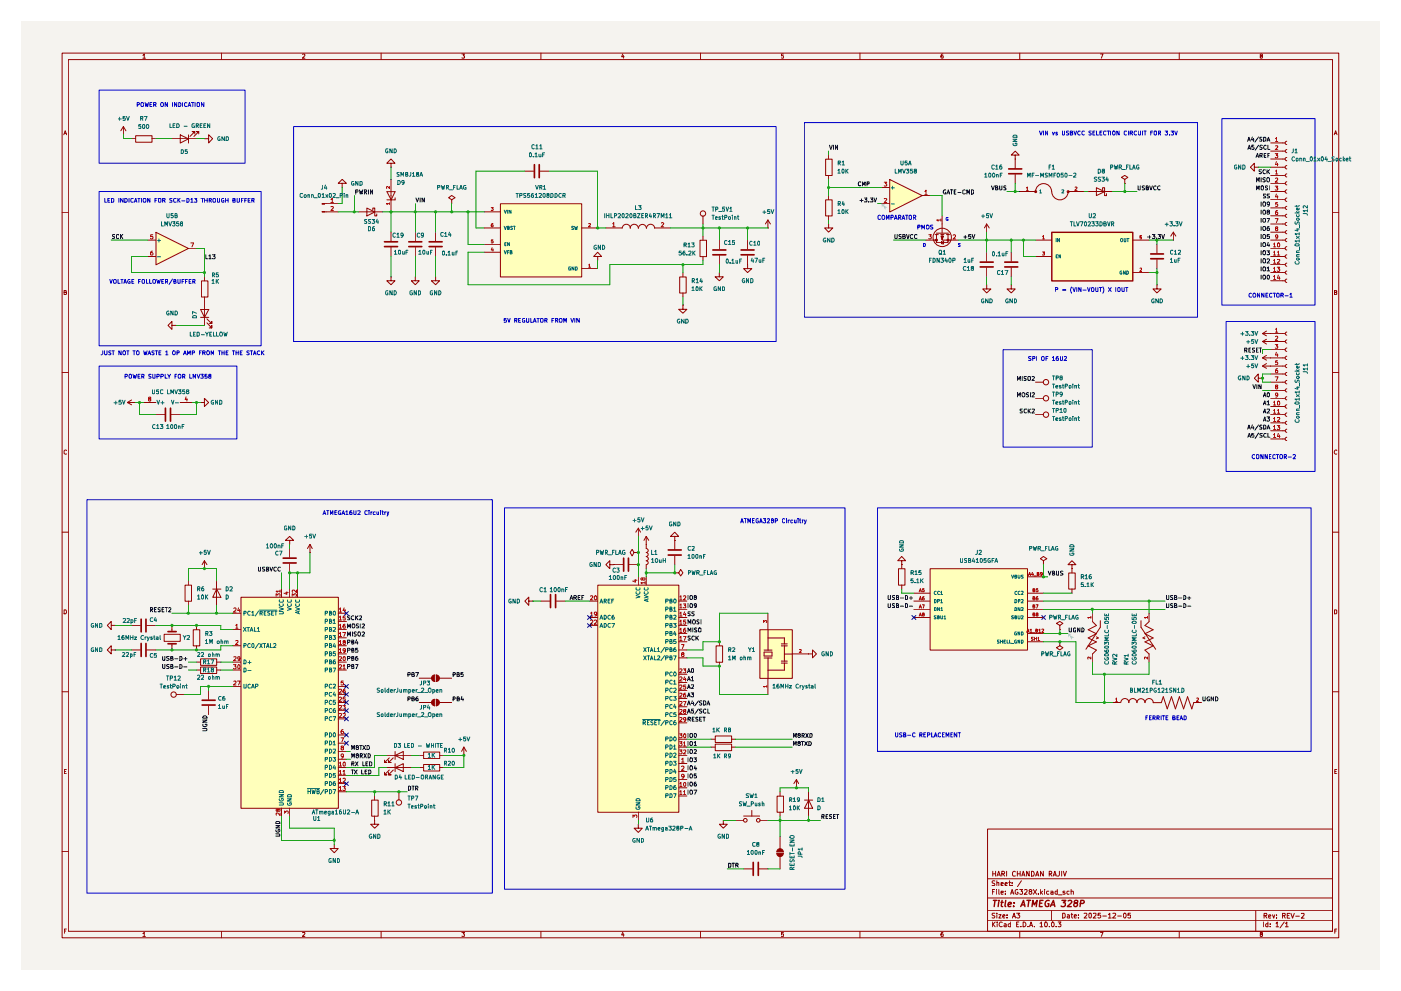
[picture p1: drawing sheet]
<svg xmlns="http://www.w3.org/2000/svg" width="420mm" height="297mm" viewBox="0 0 420 297" stroke-linecap="round" stroke-linejoin="round" font-family="sans-serif">
<path d="M6.3 6.3h407.5v284.4h-407.5z" fill="#f5f3ef"/>
<g fill="none" stroke="#910000" stroke-width=".3">
<path d="M18.6 15.9h382.9v265.2h-382.9zM20.5 17.9h379.1v261.2h-379.1zM42.8 16.6l.5-.4v1.2M42.8 17.4h.8M66.5 15.9v2M90.8 16.3l.4-.1 .2 .4-.7 .8h.7M114.3 15.9v2M138.5 16.2h.8l-.4 .5 .4 .1v.6h-.8M162.2 15.9v2M186.8 16.2l-.4 .8h.8M187 16.6v.8M210.1 15.9v2"/>
<path d="M234.9 16.2h-.5v.6l.4-.1 .2 .2-.1 .5h-.5M257.9 15.9v2M282.8 16.2l-.4 .1-.2 .9 .2 .2h.5v-.6l-.5-.1-.2 .2M305.8 15.9v2M330 16.2h.8l-.5 1.2M353.7 15.9v2M378.1 16.8l-.1-.5h.5v.4l-.5 .1 .1 .6 .5-.2-.2-.4M19.1 40.4l.5-1.2 .4 1.2M19.3 40h.6M400.1 40.4l.5-1.2 .4 1.2M400.2 40h.6M18.6 63.8h1.9"/>
<path d="M399.6 63.8h1.9M19.2 87.6l.6-.1v-.4l-.6-.1v1.3h.5l.3-.4-.4-.3M400.2 87.6l.6-.1v-.4l-.6-.1v1.3h.5l.2-.6-.3-.1M18.6 111.7h1.9M399.6 111.7h1.9M20 135l-.4-.1-.4 .3v.7l.4 .2h.4M400.9 135a.58 .58 0 0 0-.8 .5 .58 .58 0 0 0 .8 .6M18.6 159.5h1.9M399.6 159.5h1.9M19.2 182.8h.5l.2 .2 .1 .5-.3 .5h-.5zM400.2 182.8h.5l.2 .2-.2 1h-.5zM18.6 207.3h1.9"/>
<path d="M399.6 207.3h1.9M19.3 231.2h.4M19.9 230.6h-.6v1.3h.6M400.3 231.2h.4M400.9 230.6h-.6v1.3h.6M18.6 255.3h1.9M296.2 248.5h103.4v30.6h-103.4zM399.6 255.3h1.9M19.3 279.1h.4M19.9 278.5h-.6v1.2M42.8 279.8l.5-.3v1.2M66.5 279.1v2"/>
<path d="M90.8 279.6l.6-.1v.3l-.7 .9h.7M114.3 279.1v2M138.5 279.5h.8l-.4 .4 .4 .2v.5h-.8M162.2 279.1v2M186.8 279.4l-.4 .8h.8M187 279.8v.9M210.1 279.1v2M234.9 279.5h-.5v.5a.45 .45 0 0 1 .5 .1 .45 .45 0 0 1 0 .6l-.5-.1M257.9 279.1v2M282.8 279.5l-.4 .1-.2 .8 .1 .3 .6-.1-.2-.7-.5 .3M296.2 275.8h103.4M296.2 273h103.4"/>
<path d="M296.2 269.2h103.4M296.2 263.4h103.4M297.6 276.4v1.4M297.6 267.3h.5M297.7 261.2v1.4M297.7 261.9h.9M297.8 277l.6 .8M298.3 266.6h-.7v1.5M298.4 273.7l-.8 .1-.1 .4 .7 .3 .2 .3-.3 .4-.6-.1M298.4 264.1l-.8 .1v.4l.5 .2 .3 .4-.2 .2h-.7M298.4 276.4l-.8 .8M298.6 261.2v1.4"/>
<path d="M298.8 266.6v.2M298.8 267.1v1M299 273.7v.1M299 264.7l.6-.1v.8M299 264v1.4M299 274.2v1M299 262.6l.5-1.4 .5 1.4M299 276.4v.1M299 276.9v.9M299.2 262.3h.6M299.6 274.2h.6l-.6 1h.6M299.6 266.6v1.4l.1 .1"/>
<path d="M300.2 267.5h.7l-.1-.4h-.6v.9h.6M300.2 265l.7-.2-.1-.2h-.6v.8h.6M300.4 261.9h.7l.1-.6-.8-.1v1.4M300.6 276.5l-.1-.1a.67 .67 0 0 0-.9 .7 .67 .67 0 0 0 1 .6M300.7 274.7l.7-.2-.2-.3h-.4l-.1 .7 .3 .3 .3-.1M300.8 261.9l.5 .7M301.2 276.9l.6 .1v.8M301.4 265l.7-.2-.2-.3-.4 .1-.1 .7 .6 .1M301.5 267.9v.2M301.5 267.1v.2M301.8 277.2l-.7 .3 .2 .3 .5-.1M301.9 261.2v1.4"/>
<path d="M302 275v.2M302 274.2v.2M302.5 264.5h.6M302.8 264v1.4h.3M303.1 276.9h-.4l-.4 .2 .1 .6h.7M303.1 268.1l.4-1.5 .5 1.5M303.1 276.4v1.4M303.2 267.6h.7M303.5 265.3v.1M303.5 264.6v.2M303.6 275.2l.5-1.5 .4 1.5M303.8 274.7h.7"/>
<path d="M304.5 261.3l-.4-.1-.4 .4v.8l.8 .1M304.9 273.7h.9l-.5 .5 .5 .3-.1 .5-.1 .2-.7-.2M304.9 277h.4M305.1 261.9h.8M305.1 261.2v1.4M305.2 266.7l-.3-.1-.4 .4v.9l.7 .1 .1-.5h-.2M305.6 276.4h-.7v1.4h.7M305.8 266.6h.9l-.5 .5 .5 .2v.6l-.3 .2-.6-.2M305.8 279.1v2M305.9 261.2v1.4M306.2 277.7v.1M306.3 264l-1.2 1.8"/>
<path d="M306.5 262.6l.4-1.4 .5 1.4M306.5 262.3h.7M306.8 276.4a.73 .73 0 0 1 .9 .7 .73 .73 0 0 1-.9 .7zM307.3 266.8l.6-.1 .1 .5-.8 .9h.8M308.3 277.7v.1M308.7 261.2v1.4l-.8-1.4v1.4M308.8 277.8l.4-1.4 .5 1.4M308.9 267.2l-.3-.2 .3-.4 .6 .3-.9 .6 .3 .6 .6-.3-.4-.6M308.9 277.4h.6M309.3 261.2h.6l.2 .4 .1 .4-.3 .6h-.6zM309.9 266.6l1 1.5M310.2 277.7v.1"/>
<path d="M310.6 262.6l.5-1.4 .4 1.4M310.7 262.3h.7M310.9 266.6l-1 1.5M311.4 267.9v.2M311.9 276.8l.4-.4v1.4M311.9 277.8h.8M312.1 266.6v1.5M312.3 267.5l.4 .6M312.7 267.1l-.6 .5M312.9 261.2v1.4l-.9-1.4v1.4M313.3 266.6v.2M313.3 267.1v1"/>
<path d="M313.4 276.5v-.1a.69 .69 0 0 1 .7 .5 .69 .69 0 0 1-.2 .8l-.1 .1a.78 .78 0 0 1-.4-1.3zM314.5 267.1h-.5l-.1 .3 .2 .7 .4-.1M314.7 261.9h.6v-.7h-.6v1.4M314.7 277.7v.1M315 261.9l.4 .7M315.1 267.1h.6l.1 1M315.4 273v2.8M315.6 276.4a.68 .68 0 0 1 .7 .7 .68 .68 0 0 1-.8 .6l-.2-.8zM315.8 267.5h-.7v.5h.7M315.8 262.6l.6-1.4 .4 1.4M316 262.3h.7M316.7 277.7v.1"/>
<path d="M317.1 267.1h-.5l-.2 .3 .3 .7 .4-.1M317.1 266.6v1.5M317.3 276.4h.9l-.5 .5 .4 .1v.7h-.8M317.4 268.2h1.1M317.7 261.2v1.1l-.2 .3h-.4M318.4 261.2v1.4M318.7 273.7h.5l.2 .4v.7l-.4 .4h-.3zM318.9 261.2l.4 1.4 .5-1.4M319.4 267.1h-.5l-.1 .3 .6 .2v.3l-.6 .1M320.1 274.2h.5l.1 1M320.6 267.1h-.5l-.1 .3 .2 .7 .4-.1M320.7 274.5l-.5 .1-.2 .2 .2 .4 .5-.1"/>
<path d="M321.2 267.2l.6-.1 .1 1M321.2 274.2h.5M321.2 266.6v1.5M321.4 273.7v1.2l.3 .3M322.2 274.7l.6-.2-.1-.3h-.5v.7l.1 .3 .4-.1M323.4 275v.2M323.4 274.2v.2M325.1 273.8l.7-.1 .2 .3-.9 1.2h.9M326.6 273.8l.1-.1a.77 .77 0 0 1 .7 .6 .77 .77 0 0 1-.2 .8l-.3 .1-.3-.4zM327.9 273.8l.7-.1 .1 .6-.9 .9h.9M330 279.5h.8l-.5 1.2M330 273.7h-.6l-.1 .7 .6-.1 .1 .7-.2 .2-.5-.2"/>
<path d="M330.7 274.6h1.1M332.4 274.2l.4-.5v1.5M332.4 275.2h.8M333.8 273.8l.6-.1 .2 .5-.9 1h.9M335.2 274.6h1.1M337.1 273.8v-.1a.77 .77 0 0 1 .7 .6 .77 .77 0 0 1-.2 .8 .72 .72 0 0 1-.7-.5 .72 .72 0 0 1 .2-.8zM339 273.7h-.7l-.1 .7 .8-.1v.8l-.8-.1M353.7 279.1v2M376.6 273v6.1M378.1 280l-.1-.4 .5-.1v.4l-.5 .2v.5l.5 .1 .1-.5-.2-.2M379 276.4v1.4M379.1 274.4h.7l.1-.5-.8-.1v1.4"/>
<path d="M379.4 274.4l.5 .8M380.2 276.9h-.4l-.2 .2v.6h.6M380.2 276.4v1.4M380.4 274.7l.7-.2-.1-.3-.5 .1-.1 .7 .3 .2 .3-.1M380.9 277.7v.1M380.9 276.9v.1M381.6 274.2l.4 1 .3-1M382.7 276.8l.3-.4v1.4M382.7 277.8h.8M382.8 275v.2M382.8 274.3v.1M384.6 274.4h.8v-.6h-.8v1.4"/>
<path d="M385 274.4l.4 .8M385.1 276.4l-1.2 1.7M385.5 276.8l.4-.4v1.4M385.5 277.8h.8M386 274.4h.5M386.8 273.8h-.8v1.4h.8M387.1 273.8l.5 1.4 .6-1.4M388.6 274.6h1.1M390.3 273.9l.7-.1 .1 .2-.8 1.2h.8M400.3 279.1h.4M400.9 278.5h-.6v1.2M42.8 280.7h.8"/>
</g>
<g fill="none" stroke="#910000" stroke-width=".42">
<path d="M297.9 269.9h1.1M298.4 269.9l-.2 1.8M299.5 270.5l-.2 1.2M299.6 269.9v.1M300.2 270.5h.7M300.5 269.9l-.2 1.6 .4 .2M301.6 269.9l-.2 1.6 .2 .2M302.4 271.1l.9-.2-.1-.3-.5-.1-.3 .2-.1 .8 .3 .2h.5M304 271.6v.1M304.2 270.6v.1M306.1 271.7l.9-1.8 .4 1.8M306.4 271.2h.9"/>
<path d="M308 269.9h1.1M308.6 269.9l-.3 1.8M309.5 271.7l.3-1.8 .4 1.3 .8-1.3-.2 1.8M311.8 270.7h.7M312.8 269.9h-.9l-.2 1.8h.8M314.7 270a.95 .95 0 0 0-1.3 .5 .95 .95 0 0 0 .6 1.2l.5-.1 .1-.7h-.4M315 271.7l.9-1.8 .5 1.8M315.3 271.2h.9M318.5 269.9h1.2l-.8 .7 .6 .1v.7l-.4 .3-.9-.1M320.3 270l.8-.1 .3 .5-1.3 1.3h1.2M322.5 270.6l-.4-.3 .3-.3h.8l-.2 .6-.8 .2-.1 .8a.61 .61 0 0 0 .9-.1 .61 .61 0 0 0-.1-.9M324 270.8l.9-.1 .3-.2-.1-.5-1-.1-.2 1.8"/>
</g>
<g fill="#ffb">
<path d="M266.8 53.8l9.7 4.8-9.7 4.9z"/>
<path d="M315.4 69.6h24.3v14.6h-24.3z"/>
<path d="M72.2 179h29.2v63.2h-29.2z"/>
<path d="M278.9 170.4h29.2v24.4h-29.2z"/>
<path d="M179.2 175.3h24.3v68.1h-24.3z"/>
<path d="M227.8 188.7h9.8v14.6h-9.8z"/>
<path d="M150 61h24.4v22h-24.4z"/>
<path d="M46.7 69.6l9.8 4.8-9.8 4.9z"/>
</g>
<g fill="none" stroke="#0f0f0f" stroke-width=".3">
<path d="M248.8 43.5l.4 1.3 .4-1.3M249.9 43.5v1.3M251.2 43.5v1.3l-.7-1.3v1.3M258.1 54.6l-.5-.1a.61 .61 0 0 0-.2 .8 .61 .61 0 0 0 .7 .3M258.3 59.6v.9M258.7 55.7v-1.2l.4 .9 .3-.9v1.2M259.2 59.4h.8l-.4 .5h.3v.6h-.7M260 55.1l.7-.1v-.4l-.7-.1v1.2M261 59.4h.8l-.4 .5 .4 .1v.4l-.8 .1M262.1 59.4l.4 1.1 .4-1.1M283.6 57l-.1-.1a.64 .64 0 0 0-.6 .6 .64 .64 0 0 0 .6 .7l.1-.1v-.4h-.1M284 58.2l.4-1.3 .4 1.3"/>
<path d="M284.1 57.8h.6M285.1 56.9h.6M285.4 56.9v1.3M286.2 57.5h.3M286.7 56.9h-.5v1.3h.5M287.3 57.7h.9M289.5 57.1l-.4-.2-.4 .3 .1 .8 .3 .2 .4-.2M290 58.2v-1.3l.4 .9 .3-.9v1.3M291.3 56.9l.5 .1 .2 .2v.6l-.3 .4h-.4zM374.1 42.3l.5-1.2 .4 1.2M374.2 44.8l.4-1.3 .5 1.3M374.3 42h.6"/>
<path d="M374.3 44.4h.6M375.6 41.1l-.3 .8h.8M375.9 41.5v.8M376 43.5h-.6v.6h.6v.6l-.6-.1M376.7 47.2l.4-1.2 .3 1.2M376.8 46.8h.6M376.9 56.9v-1.2l.4 .9 .3-.9v1.2M376.9 54.5v-1.2l.4 .8 .3-.8v1.2M377.4 41.1l-1.1 1.5M377.4 43.5l-1 1.5M377.9 46.7h.5l.1-.6-.6-.1v1.2M378.2 55.9l.5-.2a.86 .86 0 0 1 .1 1.2l-.6-.2z"/>
<path d="M378.2 53.3v1.2M378.2 46.7l.3 .5M378.3 50.9l-.7 .1v.3l.7 .4-.3 .4-.4-.1M378.5 41.1l-.7 .1v.4l.7 .4-.3 .3-.4-.1M378.5 43.6l-.5-.1-.2 .3 .7 .7-.2 .3-.5-.1M379 41.1h.5l.1 .3v.7l-.3 .2h-.3zM379.1 46.6h.4M379.5 53.3h-.5l-.3 .2 .8 .6-.3 .4-.5-.1M379.5 51l-.5-.1a.66 .66 0 0 0-.3 .7 .66 .66 0 0 0 .6 .5l.2-.1M379.6 58.2h-.6v.5a.38 .38 0 0 1 .4 .2 .38 .38 0 0 1-.1 .5l-.4-.1M379.6 46h-.5v1.2h.5M379.7 43.7l-.2-.2a.6 .6 0 0 0-.5 .7 .6 .6 0 0 0 .6 .5l.1-.1"/>
<path d="M380 42.3l.4-1.2 .4 1.2M380 53.4l.2-.1 .5 .1v.7l-.3 .4-.4-.1zM380 50.9v1.2M380.2 55.8h-.7v.3l.7 .5-.2 .3h-.5M380.2 42h.5M380.2 43.5v1.3h.6M380.2 51.4l.5 .7M380.2 46.6h.4M380.7 55.7v1.2M380.7 58.2l-.7 .1 .7 .7v.3h-.7M380.7 46h-.5v1.2M380.7 50.9l-.7 .7"/>
<path d="M257.9 60.1h.9M260.5 60.5h.1M268.4 70.3l.2 1.2 .5-.2v-1M270.3 70.4l-.5-.1-.2 .2 .1 .3 .6 .2v.4l-.7 .1M270.8 70.9l.6-.1v-.4l-.6-.1v1.2h.5l.2-.4-.3-.2M271.9 70.3l.4 1.2 .3-1.2M273.7 70.4l-.1-.1a.64 .64 0 0 0-.6 .6 .64 .64 0 0 0 .6 .6l.1-.1M275 70.4l-.3-.1-.5 .3 .1 .8 .4 .1 .3-.1M289.1 71h.9M289.5 70.6v.9M291.1 70.3h-.5l-.1 .6 .6-.1v.7l-.6-.1M291.5 70.3l.4 1.2 .5-1.2"/>
<path d="M378.2 60.5v1.3M378.2 63v1.2M378.2 65.4v1.2M378.2 67.9v1.2M378.2 70.3v1.2M378.2 72.7v1.2M378.2 75.2v1.2M378.2 77.6v1.2M378.8 70.4l.3-.1 .4 .1 .1 .7-.3 .4-.5-.1zM378.8 65.6l.3-.2 .4 .2 .1 .6-.3 .4-.5-.1zM378.8 63.2l.5-.2a.86 .86 0 0 1 .1 1.2h-.5zM378.8 60.7l.3-.2 .4 .2 .1 .7-.3 .4-.5-.2z"/>
<path d="M378.9 72.8l.4-.1a.86 .86 0 0 1 .1 1.2h-.5l-.2-.3zM378.9 77.6l.6 .1 .1 .7-.3 .4-.5-.1zM380 75.2h.7l-.4 .4 .4 .3v.4h-.7M380 77.7l.5-.1 .2 .2-.7 1h.7M380 65.4h.7l-.5 1.2M380.2 63.5l-.2-.2 .1-.2h.6v.2l-.7 .5 .2 .4 .5-.2-.2-.5M380.3 72.6l-.3 1h.7M380.6 67.9h-.4l-.1 .3v.8a.42 .42 0 0 0 .5 0 .42 .42 0 0 0 .1-.6l-.5-.1-.2 .3M380.6 73.2v.7M380.7 70.3h-.6l-.1 .6 .6-.1 .1 .5-.2 .2-.5-.1M380.7 61.1l-.5 .2-.2-.5 .2-.3 .5 .3-.1 .8-.4 .2M378.2 80v1.2"/>
<path d="M378.2 82.5v1.2M378.8 82.6l.3-.1 .4 .1-.1 1.1h-.5zM378.8 80.2l.5-.2a.86 .86 0 0 1 .1 1.2h-.5zM380 80.3l.4-.3v1.2M380 81.2h.7M380.2 82.5h.2a.77 .77 0 0 1 .2 1.2h-.4a.78 .78 0 0 1 0-1.2zM305.1 114v-1.1l.5 .8 .4-.8v1.1M305.1 119v-1.3l.5 .8 .4-.8v1.3M306.6 117.9l.2-.2 .5 .2v.6l-.3 .5-.4-.2zM306.6 112.9v1.1M307.8 112.9h-.6a.55 .55 0 0 0 .5 .7v.4h-.6M308.3 113l.1-.1 .6 .1v.9l-.2 .1-.5-.1z"/>
<path d="M308.4 117.8l-.4-.1-.2 .2v.3l.6 .2v.4l-.6 .1M309 117.7v1.3M309.5 112.9h.6l.1 .3-.7 .8h.7M309.5 117.9l.5-.2 .2 .3-.7 1h.7M373.3 105h.5l.2-.5-.7-.2v1.3M373.6 105l.4 .6M374.6 104.9h.3M375.1 104.3h-.5v1.3h.5M375.8 115.3l.4 1.2 .3-1.2M376.3 104.4l-.7 .1v.3l.7 .4-.3 .4-.4-.1M376.8 104.9h.4M376.9 115.3v1.2"/>
<path d="M377.4 104.3h-.6v1.3h.6M377.7 104.3h.7M378 104.3v1.3M378.2 115.3v1.2l-.7-1.2v1.2M378.9 119l.4-1.3 .3 1.3M379 118.5h.6M380.3 117.7a.68 .68 0 0 1 .5 .6 .68 .68 0 0 1-.5 .7l-.3-.6zM306.6 122.6l-.7 .2 .3 .4 .4 .2v.3h-.7M307.8 122.7l-.5-.1a.61 .61 0 0 0-.2 .8 .61 .61 0 0 0 .7 .3M308.4 122.6v1.2M308.5 123.1l.5 .7M309 122.6l-.6 .7"/>
<path d="M309.5 122.7l.6-.1 .1 .3-.7 .9h.7M374.1 128.6l.5-1.2 .4 1.2M374.2 131.1l.4-1.2 .5 1.2M374.3 130.7h.6M374.3 128.3h.6M375.6 127.3l-.3 1h.8M375.9 127.8v.8M376 129.9h-.6v.5a.45 .45 0 0 1 .6 .1 .45 .45 0 0 1 0 .6l-.6-.1M377.4 129.8l-1 1.6M377.4 127.3l-1.1 1.6M378.5 127.5h-.7v.4l.7 .4-.1 .3h-.6M378.5 130h-.6l-.1 .2 .7 .6-.1 .3h-.6"/>
<path d="M378.9 126.2l.4-1.2 .3 1.2M378.9 121.3l.4-1.2 .3 1.2M378.9 123.8l.4-1.2 .3 1.2M379 127.4l.5 .1 .1 .3-.1 .8h-.5zM379 125.9h.6M379 121h.6M379 123.4h.6M379.7 130a.61 .61 0 0 0-.7 .3 .61 .61 0 0 0 .2 .8l.5-.1M380 128.6l.4-1.2 .4 1.2M380 125h.7l-.4 .5 .4 .1v.4l-.2 .2-.5-.1M380 120.5l.4-.4v1.2M380 122.7l.7 .1-.7 1h.7"/>
<path d="M380 121.3h.7M380.2 128.3h.5M380.2 129.9v1.2h.6"/>
<circle cx="379.1" cy="68.5" r=".57"/>
<circle cx="379.1" cy="75.7" r=".57"/>
</g>
<g fill="none" stroke="#910000" stroke-width=".3">
<path d="M247.6 47.7h2v4.9h-2zM247.6 59.9h2v4.8h-2zM248.5 46.5v1.2M248.5 52.6v1.2M248.5 58.6v1.3M264.3 56.2h2.5M266.8 53.8l9.8 4.8-9.8 4.9zM276.5 58.6h2.4M376.2 50.1v-1.2l-1.2 1.2 1.2 1.2v-1.2h1.2M377.4 50.1h.1M381.1 42.8h4.3M381.1 45.3h4.3"/>
<path d="M381.1 47.7h4.3M381.1 50.1h4.3M381.1 52.6h4.3M381.1 54.9h4.3M381.1 57.4h4.3M381.1 59.9h4.3M385.9 42.3a.51 .51 0 0 0-.5 .5 .51 .51 0 0 0 .5 .5M385.9 44.8a.47 .47 0 0 0-.5 .5 .47 .47 0 0 0 .5 .5M385.9 47.2a.51 .51 0 0 0-.5 .5 .51 .51 0 0 0 .5 .5M385.9 49.6a.51 .51 0 0 0-.5 .5 .51 .51 0 0 0 .5 .5M385.9 52.1a.47 .47 0 0 0-.5 .5 .47 .47 0 0 0 .5 .4M385.9 54.5a.47 .47 0 0 0-.5 .4 .47 .47 0 0 0 .5 .5"/>
<path d="M385.9 56.9a.51 .51 0 0 0-.5 .5 .51 .51 0 0 0 .5 .5M385.9 59.4a.51 .51 0 0 0-.5 .5 .51 .51 0 0 0 .5 .5M248.5 67.1v1.2h1.3l-1.3 1.3-1.2-1.3h1.2M248.5 67.1h.1M248.5 64.7v1.3M264.3 61h2.5M280.5 70.3h.9M280.8 69.9h3.6M280.8 70.3v2.4h3.5v-2.4M282.2 70.3h.9M282.5 67.1v2.7M283.8 70.3h1"/>
<path d="M295.9 75.6v2.7M381.1 62.3h4.3M381.1 64.7h4.3M381.1 67.1h4.3M381.1 69.6h4.3M381.1 72h4.3M381.1 74.4h4.3M381.1 76.9h4.3M381.1 79.3h4.3M385.9 61.8a.47 .47 0 0 0-.5 .5 .47 .47 0 0 0 .5 .5M385.9 64.2a.47 .47 0 0 0-.5 .5 .47 .47 0 0 0 .5 .5M385.9 66.6a.51 .51 0 0 0-.5 .5 .51 .51 0 0 0 .5 .5"/>
<path d="M385.9 69.1a.47 .47 0 0 0-.5 .5 .47 .47 0 0 0 .5 .5M385.9 71.5a.47 .47 0 0 0-.5 .5 .47 .47 0 0 0 .5 .4M385.9 73.9a.51 .51 0 0 0-.5 .5 .51 .51 0 0 0 .5 .5M385.9 76.4a.51 .51 0 0 0-.5 .5 .51 .51 0 0 0 .5 .5M385.9 78.9a.47 .47 0 0 0-.5 .4 .47 .47 0 0 0 .5 .5M295.9 80.3v2.7M378.6 100l1.2 .7M378.6 100h6.8M379.8 99.2l-1.2 .8M381.1 100h.1M381.1 81.7h4.3M381.1 84.2h4.3"/>
<path d="M385.9 81.2a.47 .47 0 0 0-.5 .5 .47 .47 0 0 0 .5 .5M385.9 83.7a.51 .51 0 0 0-.5 .5 .51 .51 0 0 0 .5 .5M385.9 99.5a.47 .47 0 0 0-.5 .5 .47 .47 0 0 0 .5 .5M310.6 114.6h2.3M310.6 119.4h2.3M377.4 113.4v-1.3l-1.2 1.3 1.2 1.2v-1.2h1.2M378.6 113.4h.1M378.6 102.4l1.2 .7M378.6 102.4h6.8M378.6 109.7l1.2 .7M378.6 109.7h6.8M378.6 107.3l1.2 .6"/>
<path d="M378.6 107.3h6.8M379.8 101.7l-1.2 .7M379.8 109l-1.2 .7M379.8 106.5l-1.2 .8M381.1 102.4h.1M381.1 109.7h.1M381.1 107.3h.1M381.1 104.8h4.3M381.1 112.1h4.3M381.1 114.6h4.3M381.1 117h4.3M381.1 119.4h4.3"/>
<path d="M385.9 101.9a.47 .47 0 0 0-.5 .5 .47 .47 0 0 0 .5 .4M385.9 104.3a.51 .51 0 0 0-.5 .5 .51 .51 0 0 0 .5 .5M385.9 106.8a.51 .51 0 0 0-.5 .5 .51 .51 0 0 0 .5 .5M385.9 109.3a.47 .47 0 0 0-.5 .4 .47 .47 0 0 0 .5 .5M385.9 111.6a.47 .47 0 0 0-.5 .5 .47 .47 0 0 0 .5 .5M385.9 114a.51 .51 0 0 0-.5 .6 .51 .51 0 0 0 .5 .5M385.9 116.5a.47 .47 0 0 0-.5 .5 .47 .47 0 0 0 .5 .5M385.9 118.9a.47 .47 0 0 0-.5 .5 .47 .47 0 0 0 .5 .4M310.6 124.3h2.3M381.1 121.8h4.3M381.1 124.3h4.3M381.1 126.7h4.3"/>
<path d="M381.1 129.1h4.3M381.1 131.6h4.3M385.9 121.3a.51 .51 0 0 0-.5 .5 .51 .51 0 0 0 .5 .5M385.9 123.8a.51 .51 0 0 0-.5 .5 .51 .51 0 0 0 .5 .5M385.9 126.3a.47 .47 0 0 0-.5 .4 .47 .47 0 0 0 .5 .5M385.9 128.7a.47 .47 0 0 0-.5 .4 .47 .47 0 0 0 .5 .5M385.9 131.1a.51 .51 0 0 0-.5 .5 .51 .51 0 0 0 .5 .5"/>
<circle cx="282.6" cy="71.2" r="2.75"/>
<circle cx="313.7" cy="114.6" r=".8"/>
<circle cx="313.7" cy="119.4" r=".8"/>
<circle cx="313.7" cy="124.3" r=".8"/>
</g>
<g fill="none" stroke="#b90000" stroke-width=".3">
<path d="M265.2 59.6l.5-.2 .2 .3-.7 1h.7M265.2 54.6h.7l-.4 .4 .4 .3v.4h-.7M277.4 57.4l.3-.4v1.3M277.4 58.3h.6M382.4 46.1h.8l-.4 .5 .4 .1-.1 .5h-.7M382.4 55.8h.8l-.4 .5 .4 .2-.1 .5-.7-.1M382.5 41.6l.4-.4v1.2M382.5 43.8l.6-.1 .1 .3-.8 .9h.8M382.5 51.3l.4-.3v1.2M382.5 53.5l.4-.2 .3 .4-.8 .9h.8M382.5 42.4h.7M382.5 52.2h.7"/>
<path d="M382.8 48.4l-.3 1h.8M382.8 58.2l-.3 .8h.8M383.1 48.9v.8M383.1 58.7v.7M381.9 73.2l.4-.4v1.2M381.9 75.6l.4-.3v1.2M381.9 78.1l.4-.4v1.2M381.9 74h.7M381.9 76.5h.7M381.9 78.9h.7M382.4 65.5h.9l-.5 1.2M382.8 68.5l-.3-.3 .1-.2h.5a.44 .44 0 0 1-.1 .4 .44 .44 0 0 1-.4 .2 .35 .35 0 0 0 0 .5 .35 .35 0 0 0 .6-.1 .35 .35 0 0 0-.3-.5"/>
<path d="M383.1 60.7h-.5l-.1 .5h.6v.6h-.6M383.1 63.1h-.2l-.4 .5 .1 .7h.5v-.7l-.6 .2M383.1 75.6l.4-.3v1.2M383.1 77.8l.6-.1 .1 .4-.8 .8h.8M383.1 76.5h.7M383.2 71l-.6 .1v-.7h.3l.3 .2-.2 .9-.4 .1M383.2 72.9l.2-.1a.61 .61 0 0 1 .4 .6 .61 .61 0 0 1-.5 .6l-.2-.2zM381.9 80.4l.4-.3v1.3M381.9 82.9l.4-.4v1.2M381.9 81.4h.7M381.9 83.7h.7M382.5 98.7l.4-.3v1.2"/>
<path d="M382.5 99.6h.7M383 80.1h.8l-.4 .5 .4 .2-.1 .5-.7-.1M383.4 82.5l-.3 .9h.8M383.7 83v.7M382.4 103.2h.8l-.4 .5 .4 .2-.1 .5-.7-.1M382.4 112.9h.9l-.5 1.2M382.5 100.9l.4-.1 .3 .3-.8 .9h.8M382.8 105.6l-.3 .8h.8M382.8 115.9l-.3-.2 .1-.3h.5a.44 .44 0 0 1-.1 .5 .44 .44 0 0 1-.4 .1 .35 .35 0 0 0 0 .5 .35 .35 0 0 0 .6-.1 .35 .35 0 0 0-.3-.5M383.1 108.1h-.5l-.1 .5h.6v.6h-.6M383.1 110.5h-.2l-.4 .5 .1 .7h.5v-.7l-.6 .2M383.1 106.1v.7"/>
<path d="M383.2 118.4l-.6 .1v-.6l.3-.1 .3 .2-.2 .9-.4 .1M381.9 120.6l.4-.4v1.2M381.9 123l.4-.3v1.2M381.9 125.5l.4-.4v1.2M381.9 127.8l.4-.3v1.3M381.9 130.3l.4-.3v1.1M381.9 121.4h.7M381.9 123.9h.7M381.9 126.3h.7M381.9 128.8h.7M381.9 131.1h.7M383 127.5h.8l-.4 .5 .4 .2-.1 .5-.7-.1"/>
<path d="M383.1 123l.4-.3v1.2M383.1 125.2l.6-.1 .1 .4-.8 .8h.8M383.1 123.9h.7M383.2 120.3l.2-.1a.61 .61 0 0 1 .4 .7 .61 .61 0 0 1-.5 .5l-.2-.2zM383.4 129.9l-.3 .9h.8M383.7 130.4v.7"/>
</g>
<path d="M294 78.6h3.9M294 80h3.9" fill="none" stroke="#910000" stroke-width=".51"/>
<path d="M267.3 56.3h.9M267.7 55.8v.9M267.3 61.1h.9" fill="none" stroke="#006665" stroke-width=".3"/>
<path d="M282.2 70.8h.8l-.4 1z" fill="#910000"/>
<path d="M280.2 72h.6M282.2 70.8h.8l-.5 1z" fill="none" stroke="#910000" stroke-width=".3"/>
<path d="M280.6 71.7h.4v.5h-.4z" fill="#910000"/>
<path d="M280.6 71.7h.4v.5h-.4z" fill="none" stroke="#910000" stroke-width=".3"/>
<path d="M284.1 71.7h.4v.5h-.4z" fill="#910000"/>
<g fill="none" stroke="#910000" stroke-width=".3">
<path d="M304.5 46.5h-1.2l1.2-1.2 1.1 1.2h-1.1v1.2M304.5 47.7h.1M304.5 47.7v2.7M304.5 52.3v2.6M305.6 57.4h5a2.41 2.41 0 0 1 2.4-2.4 2.41 2.41 0 0 1 2.4 2.4 2.48 2.48 0 0 0 2.4 2.5 2.48 2.48 0 0 0 2.5-2.4M310.4 57.2h.4v.5h-.4zM320.1 57.2h.4v.5h-.4zM320.3 57.4h4.8M326.3 57.4h7.4M328.8 56.3l2.5 1.1-2.5 1.2zM330.7 56.9v-.6h.6v2.3h.6v-.6M337.3 53.8l.9-.6-.9-.6-1 .6 1 .6v1.1"/>
<path d="M337.3 54.9h.1M277.7 72h2.5M282.4 72.4l.6 .3-.6 .4zM282.5 70.3v1.7h4.9M282.5 64.7v2.4M283 72.2l-.2 1M284.1 71.7h.4v.5h-.4zM295.9 69.6h.1M295.9 67.1l-.7 1.2M295.9 67.1l.8 1.2M295.9 67.1v2.5M303.3 75.6v2.7"/>
<path d="M310.6 72h4.8M310.6 76.9h4.8M339.7 72h4.9M347 73.2v2.7M347 77.8v2.7M351.9 72h.1M351.9 69.6l-.8 1.2M351.9 69.6l.7 1.2M351.9 69.6v2.4M295.9 85.3v1.3h1.3l-1.3 1.2-1.2-1.2h1.2M295.9 85.3h.1M303.3 85.3v1.3h1.2l-1.2 1.2-1.3-1.2h1.3"/>
<path d="M303.3 85.3h.1M303.3 80.3v2.7M339.7 81.7h4.9M347 85.3v1.3h1.2l-1.2 1.2-1.2-1.2h1.2M347 85.3h.1M130.4 202.4v1.9M116 230h7.4M116 226.4h7.4M116.8 230.8l-1.5 1.4h.7h-.7v-.7M116.8 227.2l-1.5 1.4h.7h-.7v-.8M117.9 230.8l-1.4 1.4h.8h-.8v-.7M117.9 227.2l-1.4 1.4h.8h-.8v-.8"/>
<path d="M118.5 230.1l2.4-1.2v2.4zM118.5 226.4l2.4-1.1v2.3zM118.5 225.3v2.3M118.5 228.9v2.4"/>
</g>
<path d="M307.8 56.3l.3-.3v1.1M307.8 57.1h.6M322.4 56.1l.3-.1 .3 .3-.7 .8h.7M278.6 70.4h.7l-.4 .5 .3 .1 .1 .4-.2 .2-.5-.1M282.2 66h-1.3l.4 .3M282.2 65.6v.7M285.8 70.5l.5-.1 .3 .2-.8 1h.8M312.7 71l.2-.4v1M312.7 75.5h.6l-.4 .4 .4 .1-.1 .5-.5-.1M312.7 71.6h.6M342.4 70.6h-.5v.5h.5v.4h-.5M341.9 80.4h.5v.4l-.6 .6h.6" fill="none" stroke="#b90000" stroke-width=".3"/>
<path d="M302.5 52.1h3.9M302.5 50.6h3.9M301.3 78.6h3.9M345.1 76.1h3.8M345.1 77.6h3.8M301.3 80h3.9" fill="none" stroke="#910000" stroke-width=".51"/>
<g fill="none" stroke="#0f0f0f" stroke-width=".3">
<path d="M297.3 55.7l.5 1.2 .4-1.2M298.5 56.3l.6-.1v-.4l-.6-.1v1.2h.6l.2-.3-.3-.3M299.8 55.7l.1 1.2h.5l.1-1.2M301.7 55.8l-.5-.1-.2 .3 .7 .5v.3l-.7 .1M341.3 55.7l.2 1.2 .5-.1v-1.1M343.2 55.8h-.6v.3l.6 .5-.1 .3h-.5M343.7 56.3h.5l.1-.5-.6-.1v1.2h.6l.1-.3-.2-.3M344.8 55.7l.4 1.2 .4-1.2M346.7 55.8l-.2-.1a.67 .67 0 0 0-.6 .5 .67 .67 0 0 0 .3 .7l.5-.1M347.9 55.8a.61 .61 0 0 0-.8 .3 .61 .61 0 0 0 .3 .8l.5-.1M344.2 71h.9M344.7 70.6v.9"/>
<path d="M345.6 70.3h.8l-.5 .5 .5 .2v.3l-.3 .2-.5-.1M346.9 71.4v.1M347.3 70.3h.8l-.5 .5h.4v.7l-.7-.1M348.4 70.3l.4 1.2 .4-1.2M122.3 202.3h.6l.1-.6-.7-.1v1.2M122.3 209.5h.6l.1-.5-.7-.1v1.2M123.5 202.2l.6-.1v-.4l-.6-.1v1.2h.6l.2-.4-.3-.2M123.5 209.5l.6-.1v-.4l-.6-.1v1.2h.6l.2-.4-.3-.2M124.6 201.6h.9l-.5 1.2M125.3 208.9l-.4 .1-.2 .9 .7 .1-.1-.6-.6 .1M105.5 227.2v-1.3l.3 .8 .5-.8v1.3M107 226.4l-.2-.2 .2-.3 .5 .2-.7 .6 .2 .5 .5-.3-.2-.5"/>
<path d="M108 226.6l.6-.1v-.5l-.6-.1v1.3M108.3 226.6l.4 .6M109.1 225.9l.8 1.3M109.9 225.9l-.8 1.3M110.4 225.9a.64 .64 0 0 1 .7 .6 .64 .64 0 0 1-.7 .7z"/>
</g>
<g fill="none" stroke="#006665" stroke-width=".3">
<path d="M311.8 57.1l.3-.2v.9M311.8 57.8h.5M318.4 57l.5-.1 .1 .2-.6 .7h.6M316.7 71.5v1M316.7 76.8h.3M317.2 76.4h-.5v.9h.5M317.8 71.5v1l-.6-1v1M318.1 76.4v.9l-.5-.9v.9M337.1 71.5v.9l.2 .1 .4-.1v-.9M338 71.5h.6M338.2 71.5v1M336.4 81.3l-.5 .1v.6l.3 .2 .3-.2-.2-.2"/>
<path d="M337.5 81.2v1l-.6-1v1M337.9 81.2l.6 .4-.3 .6h-.3z"/>
<circle cx="336.3" cy="71.9" r=".45"/>
</g>
<path d="M315.4 69.6h24.3v14.6h-24.3z" fill="none" stroke="#910000" stroke-width=".42"/>
<path d="M129.7 202.6l.7-.3v2a.97 .97 0 0 1-.9-.6 .97 .97 0 0 1 .2-1.1z" fill="#910000"/>
<path d="M130.4 202.3a.97 .97 0 0 0-1 1 .97 .97 0 0 0 1 1" fill="none" stroke="#910000" stroke-width=".3"/>
<path d="M130.8 202.3a.98 .98 0 0 1 1 1 .98 .98 0 0 1-1 1z" fill="#910000"/>
<path d="M125.7 203.3h3.7M130.4 209.6v2M130.8 202.3a.98 .98 0 0 1 1 1 .98 .98 0 0 1-1 1M130.9 202.4v1.9M131.8 203.3h3.7" fill="none" stroke="#910000" stroke-width=".3"/>
<path d="M129.7 209.9l.7-.3v1.9a.97 .97 0 0 1-.9-.6 .97 .97 0 0 1 .2-1z" fill="#910000"/>
<path d="M130.4 209.6a.97 .97 0 0 0-1 1 .97 .97 0 0 0 1 .9" fill="none" stroke="#910000" stroke-width=".3"/>
<path d="M130.8 209.6a.98 .98 0 0 1 1 1 .98 .98 0 0 1-1 .9z" fill="#910000"/>
<g fill="none" stroke="#910000" stroke-width=".3">
<path d="M191.4 158.3l-.7 1.2M191.4 158.3l.7 1.2M191.4 158.3v2.5M55.5 175.4h1.9v4.8h-1.9zM56.5 174.2v1.1M61.3 170.4h.1M61.3 168.1l-.7 1.1M61.3 168.1l.8 1.1M61.3 168.1v2.3M63.8 176.6h2.5M64.9 174.2v7.2M65 176.6l1.3 2.4h-2.5z"/>
<path d="M72.3 179h29.2v63.3h-29.2zM84.4 176.5v2.5M86.9 162h1.2l-1.2-1.2-1.3 1.2h1.3v1.2M86.9 163.2h.1M86.9 164.4v2.6M86.9 169v2.7M86.9 176.5v2.5M89.2 176.5v2.5M93 165.6h.1M93 163.2l-.8 1.2M93 163.2l.6 1.2M93 163.2v2.4"/>
<path d="M179.3 175.4h24.3v68.1h-24.3zM182.9 169.2v-1.1l-1.2 1.1 1.2 1.2v-1.2h1.2M184.1 169.2h.1M184.1 169.2h2.7M188.7 169.2h2.7M190.2 165.6l-.6 1-.6-1 .6-.9 .6 .9h1.2M191.4 165.6h.1M191.4 160.8h.1M191.4 172.9v2.4M193.8 160.8v3.6a.59 .59 0 0 1 .6 .6 .59 .59 0 0 1-.6 .6 .59 .59 0 0 1 .6 .6 .59 .59 0 0 1-.6 .6 .66 .66 0 0 1 .6 .6 .66 .66 0 0 1-.6 .7 .57 .57 0 0 1 .6 .6 .57 .57 0 0 1-.6 .5v1.2M193.8 163.2h.1M193.8 172.9v2.4"/>
<path d="M193.8 160.8l-.7 1.2M193.8 160.8l.8 1.2M269.5 170.5h1.9v4.9h-1.9zM270.4 168.1h-1.2l1.2-1.3 1.2 1.3h-1.2v1.1M270.4 169.2h.1M270.4 169.2v1.2M270.4 175.3v1.2M274.1 177.8h4.8M278.9 170.5h29.2v24.4h-29.2zM308.1 172.9h4.8M308.1 177.8h4.8M312.9 168.1l1-.6-1-.7-.9 .7 .9 .6v1.1"/>
<path d="M312.9 169.2h.1M320.5 171.7h2v4.9h-2zM321.5 169.2h-1.2l1.2-1.1 1.2 1.1h-1.2v1.2M321.5 170.4h.1M321.5 170.4v1.3M321.5 176.5v1.3M33.4 187.5v1.2l-1.2-1.2 1.2-1.2v1.2h1.1M33.4 194.8v1.2l-1.2-1.2 1.2-1.3v1.3h1.1M34.5 187.5h.1M34.5 194.8h.1M39.5 194.8h2.6M39.5 187.5h2.6"/>
<path d="M44 194.8h2.7M44 187.5h2.7M49.2 190.1h4.9v2.1h-4.9zM51.6 187.5v1.8M51.6 193v1.8M56.5 180.2v1.2M58 188.8h1.9v4.8h-1.9zM58.9 198.5h1.2M58.9 187.5v1.2M58.9 193.5v1.3M60.2 199.9h4.8v2h-4.8zM60.2 197.5h4.8v1.9h-4.8z"/>
<path d="M64.9 198.5h1.3M69.8 188.7h2.4M69.8 193.5h2.4M69.8 183.8h2.4M69.8 198.5h2.4M101.4 188.7h2.5M101.4 193.5h2.5M101.4 183.8h2.5M101.4 186.3h2.5M101.4 191.2h2.5M101.4 196h2.5M101.4 198.5h2.5"/>
<path d="M158.6 180.2v-1.2l-1.2 1.2 1.2 1.2v-1.2h1.2M159.8 180.2h.1M162.2 180.2h2.7M166.9 180.2h2.6M176.8 187.5h2.4M176.8 180.2h2.4M176.8 185.1h2.4M203.5 194.8h2.5M203.5 187.5h2.5M203.5 180.2h2.5M203.5 189.9h2.5M203.5 182.6h2.5"/>
<path d="M203.5 185.1h2.5M203.5 192.4h2.5M203.5 197.2h2.5M214.8 193.6h1.9v4.9h-1.9zM215.7 192.4v1.1M215.7 198.5v1.1M227.9 188.8h9.7v14.5h-9.7zM229.2 197.2h2.3M229.2 195.5h2.3v1.1h-2.3zM229.2 194.9h2.3M230.3 183.8v11.1M230.3 191.2h4.9v1.8"/>
<path d="M230.3 197.2v11M234.3 193.6h1.8M234.3 198.8h1.8M234.3 198.2h1.8M234.3 193h1.8M235.2 198.8v2.1h-4.9M235.2 193.6v4.6M235.2 196h2.4M237.6 196h4.9M242.5 196h1.2v-1.2l1.2 1.2-1.2 1.2v-1.2M242.5 196h.1M274.1 180.2h4.8"/>
<path d="M274.1 182.6h4.8M274.1 185.1h4.8M308.1 180.2h4.8M308.1 189.9h4.8M308.1 182.6h4.8M308.1 185.1h4.8M308.1 192.4h4.8M317.8 192.4v1.1l1 .6-1 .7-1-.7 1-.6M317.8 192.4h.1M317.8 187.5l1-.6-1-.6-1 .6 1 .6v1.2M317.8 188.7h.1M327.6 183.8v2.5"/>
<path d="M327.6 196v2.5M327.6 186.3l1.2 1.2-2.5 1.3 2.5 1.1-2.5 1.3 2.5 1.2-2.5 1.2 2.5 1.3-1.2 1.1M328.8 190.9l.6 .3-.6 .3M330 186.1v1.9l-4.3 6.6M342.2 186.1v1.9l4.4 6.6M343.4 190.9l-.6 .3 .6 .3M344.6 183.8v2.5M344.6 196v2.5M344.6 186.3l-1.2 1.2 2.4 1.3-2.4 1.1 2.4 1.3-2.4 1.2 2.4 1.2-2.4 1.3 1.2 1.1M52.8 208.2h2.4M58.9 200.8h1.2M62.6 206.9v2.7"/>
<path d="M62.6 211.6v2.6M64.9 200.8h1.3M69.8 205.7h2.4M69.8 200.8h2.4M101.4 210.6h2.5M101.4 205.7h2.5M101.4 200.8h2.5M101.4 215.5h2.5M101.4 213h2.5M101.4 208.2h2.5M125.7 210.6h3.7M130.8 209.6a.98 .98 0 0 1 1 1 .98 .98 0 0 1-1 .9"/>
<path d="M130.9 209.6v2M131.8 210.6h3.7M203.5 202.1h2.5M203.5 204.6h2.5M203.5 206.9h2.5M203.5 209.4h2.5M203.5 211.8h2.5M203.5 214.2h2.5M203.5 216.7h2.5M333.7 210.6h2.3M336.1 210.6a1.23 1.23 0 0 1 1.3-1.2 1.23 1.23 0 0 1 1.2 1.2M338.5 210.6a1.23 1.23 0 0 1 1.2-1.2 1.23 1.23 0 0 1 1.3 1.2 1.21 1.21 0 0 1 1.2-1.2 1.21 1.21 0 0 1 1.2 1.2 1.25 1.25 0 0 1 1.2-1.2 1.25 1.25 0 0 1 1.3 1.2h2.4l.6-1.8 1.2 3.7 1.2-3.7 1.2 3.7 1.2-3.7 1.3 3.7 1.2-3.7 1.2 3.7 .6-1.9"/>
<path d="M358 210.6h2.3M101.4 230h2.5M101.4 220.3h2.5M101.4 222.8h2.5M101.4 225.2h2.5M101.4 227.6h2.5M101.4 232.5h2.5M101.4 234.9h2.5M101.4 237.3h2.5M111.5 239.8h1.9v4.8h-1.9zM112.4 238.6v1.2M119.6 237.3v2.5"/>
<path d="M125.7 230h1.3M125.7 226.4h1.3M127 229.2h4.9v1.9h-4.9zM127 225.4h4.9v2h-4.9zM131.8 230h1.2M131.8 226.4h1.2M139.1 226.4h.1M139.1 223.9l-.7 1.3M139.1 223.9l.8 1.3M139.1 223.9v2.5M203.5 226.4h2.5M203.5 228.9h2.5"/>
<path d="M203.5 231.2h2.5M203.5 233.7h2.5M203.5 236.1h2.5M203.5 238.6h2.5M203.5 221.6h2.5M203.5 223.9h2.5M213.3 221.6h1.2M213.3 223.9h1.2M214.5 223.1h4.9v1.9h-4.9zM214.5 220.6h4.9v1.9h-4.9zM219.4 221.6h1.2M219.4 223.9h1.2"/>
<path d="M233 238.6h2v4.9h-2zM233.9 237.3v1.3M238.8 236.1h.1M238.8 233.7l-.7 1.2M238.8 233.7l.7 1.2M238.8 233.7v2.4M241.3 239.8h2.4M242.5 237.3v7.3M242.5 239.8l1.2 2.5h-2.4zM84.4 242.2v2.4M86.9 242.2v2.4M100.2 253.2v1.1h1.2l-1.2 1.3-1.2-1.3h1.2"/>
<path d="M100.2 253.2h.1M112.4 245.9v1.2h1.2l-1.2 1.1-1.2-1.1h1.2M112.4 245.9h.1M112.4 244.6v1.3M191.4 247.1v1.1h1.2l-1.2 1.3-1.2-1.3h1.2M191.4 247.1h.1M191.4 243.4v2.5M216.9 245.9v1.2h1.2l-1.2 1.1-1.2-1.1h1.2M216.9 245.9h.1M220.6 245.9h2.4M223 244.6h4.8M225.5 242.9v1.7"/>
<path d="M227.8 245.9h2.5M233 255.8h1.9M233.9 243.4v1.2"/>
<circle cx="52.1" cy="208.2" r=".8"/>
<circle cx="119.6" cy="240.5" r=".8"/>
<circle cx="223.5" cy="245.9" r=".55"/>
<circle cx="227.4" cy="245.9" r=".55"/>
</g>
<g fill="none" stroke="#0f0f0f" stroke-width=".3">
<path d="M77.5 170v.9l.2 .3 .4-.1v-1.1M79.4 170l-.7 .1v.3l.7 .5-.2 .3-.5-.1M79.9 170.6l.6-.2-.1-.4h-.5v1.2l.6-.1 .1-.3-.3-.2M80.9 170l.5 1.2 .4-1.2M82.9 170.1l-.5-.1a.61 .61 0 0 0-.3 .8 .61 .61 0 0 0 .8 .3M84.1 170.1l-.5-.1a.61 .61 0 0 0-.3 .8 .61 .61 0 0 0 .8 .3M170.9 179.7l.5-1.2 .4 1.2M171 179.3h.6M172.1 179.2h.5l.3-.5-.3-.2h-.5v1.2M172.5 179.2l.4 .5M173.4 179.1h.4M174 178.5h-.6v1.2h.6"/>
<path d="M174.5 179.1h.3M175.1 178.5h-.6v1.2M206.3 178.5v1.2M206.9 178.6l.5-.1a.86 .86 0 0 1 0 1.2l-.5-.2zM208.4 179l-.2-.4 .4-.1 .3 .3-.7 .4 .2 .5 .5-.2-.3-.5M266.4 178.5v1l.2 .2 .4-.1v-1.1M268.3 178.6h-.7v.4l.7 .3-.2 .4h-.5M268.8 179.1h.4l.3-.4-.7-.2v1.2l.7-.1v-.4l-.3-.1M270 179.2h.9M271.5 178.5h.4l.3 .3v.6l-.3 .3h-.4zM272.7 179.2h.9M273.2 178.8v.9"/>
<path d="M314.4 171.2l.4 1.2 .4-1.2M315.6 171.8l.5-.1 .1-.4-.6-.1v1.2h.6l.1-.4-.3-.2M316.8 171.2l.1 1.2 .6-.1v-1.1M318.8 171.3h-.7l-.1 .2 .8 .7-.8 .2M349.8 178.5l.2 1.2 .5-.2v-1M351.7 178.6l-.4-.1-.3 .2 .1 .3 .6 .2v.4l-.7 .1M352.2 179.1l.6-.1v-.4l-.6-.1v1.2h.5l.3-.4-.4-.2M353.5 179.2h.9M355 178.5a.64 .64 0 0 1 .7 .6 .64 .64 0 0 1-.7 .6zM356.2 179.2h.9M356.6 178.8v.9M45.1 182.8l.6-.1 .1-.4-.7-.2v1.3"/>
<path d="M45.4 182.8l.4 .6M46.3 182.7h.4M46.9 182.1h-.6v1.3h.6M48.1 182.2l-.7 .1v.3l.6 .2 .1 .2-.3 .4-.4-.1M48.6 182.7h.4M48.8 196.8v.9l.2 .3 .4-.1v-1.1M48.8 199.1v1.1l.2 .2 .4-.2v-1.1M49.2 182.1h-.6v1.3h.6M49.5 182.1h.7M49.9 182.1v1.3M50.5 182.3l.2-.2 .5 .2v.3l-.7 .8h.7M50.7 196.8h-.6l-.1 .3a.68 .68 0 0 1 .6 .8h-.6"/>
<path d="M50.7 199.2l-.5-.1-.2 .3 .7 .7-.2 .3-.5-.1M51.2 197.3h.5l.1-.5h-.6v1.2l.6-.1 .1-.4-.3-.2M51.2 199.7l.6-.1-.2-.5h-.4v1.3l.6-.1 .1-.3-.3-.3M52.4 197.4h.9M52.4 199.9h.9M53.9 196.8h.5a.66 .66 0 0 1 .2 .7 .66 .66 0 0 1-.7 .5zM53.9 199.1a.64 .64 0 0 1 .7 .7 .64 .64 0 0 1-.7 .6zM55.1 197.4h.9M55.1 199.9h.9M55.6 197v1M104.2 194.9h.6l.1-.5-.7-.1v1.2M104.2 197.4l.7-.1 .1-.4-.8-.1v1.2"/>
<path d="M104.2 199.8h.5l.3-.4-.3-.3h-.5v1.3M104.2 190.7v-1.3l.4 .9 .5-.9v1.3M104.2 192.5h.5l.3-.2-.1-.4h-.7v1.1M104.2 188.2v-1.2l.4 .9 .5-.9v1.2M104.9 184.7h-.7v.3l.7 .4-.2 .4h-.5M105.5 194.9l.5-.1 .1-.4-.6-.1v1.2h.6l.1-.4-.4-.2M105.5 197.3h.5l.1-.5h-.6v1.2h.4l.3-.5-.4-.2M105.5 199.7l.6-.1v-.3l-.6-.2v1.3h.4l.3-.4-.4-.3M105.5 192.4h.6v-.5h-.6v1.1h.6l.1-.3-.4-.3M105.7 189.4v1.3M106.1 184.7a.61 .61 0 0 0-.8 .3 .61 .61 0 0 0 .3 .8l.5-.1M106.6 199.1h.8l-.6 1.3"/>
<path d="M106.6 184.6v1.2M106.8 185.1l.6 .7M106.8 189.5h-.5v.5l.5 .2v.2l-.2 .3-.4-.1M106.9 191.8l-.3 .9h.8M107.2 196.8h-.4l-.1 .2v.9a.42 .42 0 0 0 .5-.1 .42 .42 0 0 0 .1-.5l-.5-.1-.2 .2M107.2 192.3v.7M107.3 194.3h-.6l-.1 .6 .5-.2 .3 .3-.1 .4h-.7M107.4 189.6l.2-.2 .4 .2 .1 .6-.2 .5-.5-.2zM107.4 184.6l-.8 .7M107.5 187l-.7 .2 .1 .3 .6 .3v.3h-.7M107.8 184.7h.7v.4l-.8 .7h.8M108 187v1.2"/>
<path d="M108.6 189.6l.5-.2 .2 .4-.8 .9h.8M108.6 187.1l.5-.1 .2 .4-.8 .8h.8M206.3 189.4v-1.2l.5 .9 .4-.9v1.2M206.3 187v-1.2l.5 .9 .4-.9v1.2M206.3 180.9v1.2M206.9 181.1l.3-.2 .4 .2-.1 1-.6-.2zM207 190.7h-.6v.5a.38 .38 0 0 1 .5 .2 .38 .38 0 0 1-.1 .5l-.5-.1M207 183.4l-.7 .1v.3l.7 .4-.2 .4-.5-.1M207.8 185.9l.2-.1 .4 .1 .1 .7-.3 .4-.4-.1zM207.8 188.2v1.2M208.2 190.8l-.5-.1a.61 .61 0 0 0-.2 .7 .61 .61 0 0 0 .7 .4M208.2 183.4h-.6l-.2 .3a.68 .68 0 0 1 .7 .8h-.7"/>
<path d="M208.7 190.7v1.2M208.9 181.4l-.5 .3-.2-.7 .4-.1 .3 .3-.2 .8-.4 .1M209 188.3l-.5-.1-.2 .3 .1 .2 .6 .3v.3l-.7 .1M209 191.2l.5 .7M209.5 188.4l.2-.2 .5 .2-.1 1-.6-.2zM209.5 190.7l-.8 .6M209.6 185.8h-.4l-.2 .2v.3l.6 .2v.4h-.6M210.2 185.8v1.2M266.4 180.9l.1 1.2 .5-.1v-1.1M268.3 181h-.7v.4l.7 .4-.2 .3h-.5M268.8 181.5h.4l.3-.2-.1-.3-.6-.1v1.2h.6l.1-.5-.3-.1M270 181.7h.9"/>
<path d="M271.5 180.9l.7 .3-.2 .9h-.5zM272.7 181.7h.9M320.6 188.2l.2 1.2 .5-.1v-1.1M322.6 188.3l-.4-.1-.3 .3 .2 .9h.5v-.5h-.2M323.8 188.2v1.2l-.6-1.2v1.2M324.4 188.2a.66 .66 0 0 1 .7 .4 .66 .66 0 0 1-.2 .8h-.5zM349.8 180.9l.1 1.2 .6-.2v-1M351.7 181l-.4-.1-.3 .3 .1 .2 .6 .3v.3l-.7 .1M352.2 181.5l.6-.1v-.4l-.6-.1v1.2h.6l.2-.4-.4-.2M353.5 181.7h.9M355 180.9a.66 .66 0 0 1 .7 .5 .66 .66 0 0 1-.3 .7h-.4zM356.2 181.7h.9"/>
<path d="M60.8 218.4l1.3 .1-.3 .5h-1M60.8 215.8h1.3l-1.3 .7h1.3M60.9 217.1l-.1 .2a.6 .6 0 0 0 .7 .5 .6 .6 0 0 0 .5-.7h-.4v.2M60.9 214.8a.66 .66 0 0 1 .7-.2 .66 .66 0 0 1 .5 .6h-1.3zM135.9 202.3l.7-.3-.1-.3-.6-.1v1.2M135.9 209.5l.7-.2-.3-.4h-.4v1.2M137.1 202.2h.4l.3-.3-.1-.2-.6-.1v1.2h.6l.1-.5-.3-.1M137.1 209.5l.6-.1 .1-.3-.3-.2h-.4v1.2h.6l.1-.6h-.3M138.5 208.8l-.2 .9h.7M138.9 201.6h-.6v.6l.4-.2 .2 .3v.5l-.6-.1M138.9 209.3v.8M206.2 211.3l.4-1.2 .4 1.2"/>
<path d="M206.2 201.6l.4-1.2 .4 1.2M206.2 213.8l.4-1.3 .4 1.3M206.2 206.4l.4-1.2 .4 1.2M206.2 204l.4-1.2 .4 1.2M206.2 208.9l.4-1.2 .4 1.2M206.3 215.6h.6l.1-.5-.7-.1v1.2M206.3 219.8v1.3M206.3 211h.6M206.3 201.3h.6M206.3 213.4h.6M206.3 206.1h.6M206.3 203.7h.6"/>
<path d="M206.3 208.5h.6M206.7 215.6l.4 .6M206.9 220l.3-.2 .4 .2 .1 .6-.3 .5-.5-.2zM207.3 207.7h.7l-.4 .4 .4 .2v.5h-.7M207.3 205.3h.7v.4l-.7 .7h.7M207.3 203.1l.4-.3v1.2M207.3 204h.7M207.4 200.5l.6 .1v.7a.35 .35 0 0 1-.4 .3 .35 .35 0 0 1-.3-.4zM207.6 210.1l-.3 .8h.8M207.6 215.6h.4M207.9 210.5v.8M208 212.5h-.6l-.1 .6 .6-.1 .1 .6-.1 .2-.6-.2"/>
<path d="M208.2 215h-.6v1.2h.6M208.4 219.8a.68 .68 0 0 1 .5 .6 .68 .68 0 0 1-.5 .7l-.2-.3v-.8zM209.3 215.1l-.4-.1-.3 .2 .1 .3 .6 .2v.4l-.7 .1M209.5 210.1l-1.1 1.5M209.5 212.5l-1.1 1.5M209.8 215.6h.4M210.4 215h-.6v1.2h.6M210.5 210.1l-.7 .1v.4l.7 .4-.3 .3-.4-.1M210.5 212.6l-.7 .1v.3l.7 .4-.1 .3h-.6M210.7 215h.8M211 210.1h.5l.2 .3v.6l-.4 .3h-.3zM211.2 215v1.2"/>
<path d="M211.7 212.7l-.2-.2a.64 .64 0 0 0-.6 .6 .64 .64 0 0 0 .6 .7l.2-.2M212 211.3l.4-1.2 .5 1.2M212.2 211h.6M212.3 212.5v1.3h.5M241.6 219.8l.8 1.3M242.4 219.8l-.8 1.3M242.9 219.8a.64 .64 0 0 1 .7 .6 .64 .64 0 0 1-.7 .7zM360.8 208.9v1.2l.6-.1v-1.1M362.7 209l-.2-.1a.66 .66 0 0 0-.5 .4 .66 .66 0 0 0 .2 .8h.5v-.6h-.2M364 208.9v1.2l-.8-1.2v1.2M364.5 208.9a.66 .66 0 0 1 .7 .4 .66 .66 0 0 1-.2 .8h-.5zM105.3 230.8h.7"/>
<path d="M105.5 228.9h.6v-.5l-.6-.1v1.2M105.5 224.7v-1.3l.3 1 .5-1v1.3M105.7 230.8v1.2M105.7 228.9l.5 .6M106.3 230.8l.8 1.2M106.6 228.3l.8 1.2M107 224l-.2-.3 .5-.3 .2 .4-.7 .4 .2 .5 .5-.2-.2-.5M107.1 230.8l-.8 1.2M107.4 228.3l-.8 1.2M107.9 223.4h.6M108.2 223.4v1.3M108.5 230.8v1.2h.6"/>
<path d="M108.8 228.3v1.2h.5M108.8 223.4l.8 1.3M109.5 231.3h.4M109.6 223.4l-.8 1.3M109.7 228.9h.5M110.1 223.4a.65 .65 0 0 1 .7 .7 .65 .65 0 0 1-.7 .6zM110.1 230.8h-.6v1.2h.6M110.3 228.3h-.6v1.2h.6M110.6 230.8h.4a.66 .66 0 0 1 .2 .8 .66 .66 0 0 1-.6 .4zM110.8 228.3l.7 .3-.2 .9h-.5zM122.5 235.6a.66 .66 0 0 1 .7 .5 .66 .66 0 0 1-.3 .7h-.4zM123.5 235.6h.7"/>
<path d="M123.9 235.6v1.2M124.6 236.3l.6-.1 .1-.5-.7-.1v1.2M124.9 236.3l.4 .5M206.3 222.2v1.2M206.3 224.7v1.2M206.3 227.2v1.1M206.3 229.5v1.3M206.3 232v1.2M206.3 234.4v1.2M206.3 236.8v1.3M206.9 224.9l.2-.2a.59 .59 0 0 1 .6 .6 .59 .59 0 0 1-.5 .6l-.3-.2zM206.9 237l.3-.2 .4 .2 .1 .7-.3 .4-.5-.2z"/>
<path d="M206.9 229.7l.3-.2 .4 .2 .1 .7-.3 .4-.5-.2zM206.9 227.3l.6-.1a.86 .86 0 0 1-.1 1.1l-.5-.1zM206.9 232.2l.5-.2a.86 .86 0 0 1 .1 1.2l-.6-.2zM206.9 222.4l.5-.2a.86 .86 0 0 1 .1 1.2l-.6-.1zM207.1 234.4h.4a.86 .86 0 0 1-.1 1.2l-.5-.1zM208.1 236.8h.9l-.6 1.3M208.1 227.2h.8l-.5 .4 .4 .1v.6h-.7M208.2 224.8l.5-.1 .2 .3-.8 .9h.8M208.2 222.6l.3-.4v1.2M208.2 223.4h.7M208.4 229.5l-.2 .9h.8M208.7 234.4h-.3l-.2 .3v.8h.6l.1-.4-.3-.2-.4 .2"/>
<path d="M208.7 230v.8M208.8 232h-.6v.6l.4-.2 .3 .6-.7 .1M238 221.1v-1.3l.4 .9 .4-.9v1.3M238 223.4v-1.2l.4 .9 .4-.9v1.2M239.5 220.4l-.2-.4 .5-.2 .2 .3-.7 .5 .2 .5 .5-.3-.2-.4M239.5 222.8l-.2-.2 .1-.3h.5l.1 .3-.7 .4 .1 .4h.5l.1-.4-.2-.2M240.4 222.2h.6M240.5 220.5l.6-.1v-.5l-.6-.1v1.3M240.7 222.2v1.2M240.8 220.5l.4 .6M241.3 222.2l.8 1.2M242.1 222.2l-.8 1.2"/>
<path d="M242.6 222.2a.66 .66 0 0 1 .7 .4 .66 .66 0 0 1-.2 .8h-.5zM82.7 249.9l1.2 .1-.1 .6h-1.1M82.7 247.5h1.2l-1.2 .7h1.2M82.8 248.8a.59 .59 0 0 0 .4 .7 .59 .59 0 0 0 .7-.3l-.1-.5h-.4v.2M82.8 246.4l.9-.2 .2 .2v.5h-1.2zM218.5 258.7l.7 .3-.2 .9h-.5zM219.5 258.7h.8M219.9 258.7v1.2M220.6 259.3h.6l.1-.5-.7-.1v1.2M221 259.3l.4 .6M246.5 244.8l.6-.1v-.4l-.6-.1v1.2M246.8 244.8l.3 .6"/>
<path d="M247.7 244.7h.4M248.2 244.2h-.5v1.2h.5M249.4 244.2h-.6v.5l.5 .2 .1 .2-.2 .3-.4-.1M249.9 244.7h.5M250.5 244.2h-.6v1.2h.6M250.9 244.2h.6M251.2 244.2v1.2"/>
<circle cx="106" cy="187.6" r=".58"/>
</g>
<g fill="none" stroke="#b90000" stroke-width=".3">
<path d="M82.8 178.7v-.7l.5 .4 .2-.4h.3l.1 .7M84 177.2h-1.2l.3 .3M84 176.9v.6M85.7 177.5h.7M86 177.4v.7l-.8-.3M87.6 178.7v-.7l.5 .4 .1-.3 .4-.1 .3 .2-.2 .5M88.9 176.9v.7l-.7-.7-.6 .1 .2 .5M177.1 178.7l.4-.1 .3 .3-.8 .9h.8M178.4 178.6a.55 .55 0 0 1 .6 .6 .55 .55 0 0 1-.6 .5l-.2-.4zM190.2 173.9h.8M190.6 173.7v.8l-.9-.3M192.7 173.4l.2-.2 .6 .2-.3 .5-.5-.2-.1-.5-.4 .2 .2 .5 .3-.2"/>
<path d="M193.5 174.7h-1.3l.3 .3M193.5 174.3v.7M203.9 178.9l.3-.3v1.2M203.9 179.8h.7M205 178.7l.1-.1 .6 .1v.4l-.7 .7h.7M275.7 177.4l.3-1 .4 1M275.7 179.8l.3-1 .4 1M275.8 177.1h.5M275.8 179.6h.5M277.1 176.4h-.4l-.1 .5 .6 .1-.1 .4-.5-.1M277.1 178.8l-.3 .1-.2 .8 .3 .1 .3-.1-.1-.5-.5 .2M308.4 172.6l.4-1.1 .3 1.1"/>
<path d="M308.5 172.2h.4M309.6 171.5l-.2 .7h.6M309.8 176.9h.4v-.5h-.4v1h.5l.1-.4-.3-.1M309.8 179.3l.5-.1v-.3l-.5-.1v1h.4l.2-.3-.3-.2M309.8 171.9v.7M310.1 172.6h.7M311.1 172h.4l-.1-.5h-.3v1.1l.5-.1 .1-.3-.3-.2M311.2 176.4h-.4l-.1 .5 .4-.1 .1 .6-.5-.1M311.2 178.8l-.3 .1-.2 .8 .2 .1 .4-.1-.1-.5-.5 .2M312.6 172l-.5 .1-.1-.4 .2-.2 .4 .2-.2 .8-.3 .1M70 199.2h.8l-.4 .5 .4 .1v.5l-.2 .2-.6-.2M70.1 182.4l.5-.2 .2 .6-.8 .7h.8"/>
<path d="M70.1 196.9l.6-.1 .1 .6-.8 .6h.8M70.7 187.5l.3-.4v1.2M70.7 192.1l.6-.1 .1 .4-.8 .8h.8M70.7 188.3h.7M71.5 182.2l-.2 .8h.8M71.5 199.2a.68 .68 0 0 1 .5 .7 .68 .68 0 0 1-.5 .6l-.2-.5zM71.9 182.6v.9M72 197.4l-.3 .2-.3-.1v-.7l.6 .2-.2 1h-.4M101.7 182.6l.4-.4v1.3M101.7 185l.4-.3v1.1M101.7 187.5l.4-.4v1.2M101.7 189.9l.4-.3v1.2"/>
<path d="M101.7 192.3l.4-.4v1.3M101.7 194.7l.4-.3v1.2M101.7 196.9l.7 .1-.7 1h.7M101.7 199.4l.5-.2 .2 .3-.7 1h.7M101.7 188.3h.7M101.7 183.5h.7M101.7 185.8h.7M101.7 190.8h.7M101.7 193.2h.7M101.7 195.6h.7M102.8 189.6h.8l-.5 1.2M102.9 199.6l.3-.4v1.3"/>
<path d="M103 196.8l.5 .2-.1 1a.62 .62 0 0 1-.6-.5 .62 .62 0 0 1 .2-.7zM103.1 192.4l-.2-.2 .5-.3 .1 .5-.6 .3 .2 .5 .4-.2-.1-.6M103.2 182.2l-.3 .8h.7M103.5 187.1l-.5 .1-.1 .8 .1 .3 .5-.1-.1-.7-.5 .3M103.5 182.6v.9M103.5 184.7h-.5l-.1 .6 .6-.1v.6h-.6M103.5 194.9v.2a.42 .42 0 0 1-.5-.1 .42 .42 0 0 1 0-.5h.5v.8l-.1 .3h-.4M177.1 183.8l.4-.3v1.2M177.1 186l.4-.2 .3 .5-.8 .8h.8M177.1 184.7h.7M178.2 186l.5-.2 .3 .3-.8 1h.8M179 184l-.5 .2-.3-.6 .2-.1 .6 .1-.2 1-.4 .1"/>
<path d="M203.9 181.4l.3-.4v1.2M203.9 183.8l.3-.3v1.2M203.9 186.3l.3-.5v1.3M203.9 188.6l.3-.3v1.3M203.9 191.1l.3-.3v1.1M203.9 189.6h.7M203.9 191.9h.7M203.9 182.2h.7M203.9 184.7h.7M203.9 187.1h.7M204.4 193.2h.7l-.5 1.2M204.6 196.1l-.2-.2 .2-.3 .5 .2-.7 .5 .2 .5 .5-.2-.2-.5"/>
<path d="M205 181h.7l-.4 .5 .4 .1v.5h-.7M205 190.8h.7l-.5 1.1M205.3 183.4l-.3 .8h.7M205.6 188.3l-.5 .2-.1 .8 .2 .3 .5-.2-.1-.6-.6 .2M205.6 183.9v.8M205.7 185.8h-.6l-.1 .6h.7v.5l-.2 .2-.5-.2M228.9 186.6v-.6l.4 .4 .1-.4h.4l.2 .2-.2 .4M239.8 194.7h.5v.4l-.6 .5h.6M275.7 182.3l.3-1 .4 1M275.7 184.7l.3-1 .4 1M275.8 181.9h.5M275.8 184.4h.5"/>
<path d="M276.6 181.3h.6l-.3 1M276.9 184.1l-.2-.4h.4v.4l-.5 .2 .1 .4h.4l-.1-.6M307.9 189.6l.4-1 .3 1M308 189.2h.5M308.9 188.8l.3-.2v1M308.9 189.6h.6M309.6 189.7h.8M309.8 181.7h.4l.1-.3-.5-.1v1h.4l.2-.4-.3-.2M309.8 184.1h.4v-.4h-.4v1h.5l.1-.4-.3-.2M309.9 191h-.5v.4l.5 .4-.6 .1M310.2 191v.9M310.2 191.4h.6"/>
<path d="M310.6 189.1l.5-.1v-.3l-.5-.1v1h.4l.1-.5h-.2M310.7 181.3h.6l-.4 1M310.8 191v.9M310.9 184.1l-.1-.4h.4v.4l-.5 .2 .1 .4h.4l-.1-.6M311.2 191.3l.3-.3v.9M311.2 191.9h.6M311.5 188.8l.3-.2v1M311.5 189.6h.6M312.4 188.6l.6 .1-.6 .9h.6M327.2 185.1h-1l.3 .2M327.2 196.9v.6l-.7-.6-.3 .1 .1 .5M327.2 184.7v.6"/>
<path d="M344.2 185.1h-1l.3 .2M344.2 196.9v.6l-.7-.6-.3 .1 .1 .5M344.2 184.7v.6M70.1 204.2h.7v.4l-.8 .7h.8M71.2 204.1h.9l-.6 1.2M101.7 214h.7l-.7 1.1h.7M101.7 211.5l.5-.1 .2 .3-.7 .9h.7M101.7 209.1l.5-.1 .2 .2-.7 1h.7M101.7 206.7l.7 .1-.7 1h.7M102.8 211.4h.7l-.3 .4 .3 .2v.5h-.7M102.9 218.7l-.5 .2-.1 .8 .2 .3 .5-.3-.1-.5-.6 .2M102.9 214l.6-.1v.5l-.7 .7h.7"/>
<path d="M102.9 200.5h.6M103 204.1h-.6l-.1 .6 .5-.1 .2 .2v.4h-.7M103.5 206.6l-.5 .1-.1 .8 .2 .3 .4-.1v-.6l-.4-.1-.2 .3M103.5 209h-.5l-.1 .5h.6v.6l-.1 .1-.5-.1M203.8 220h.8l-.5 .4 .4 .1v.6h-.7M203.9 200.6l.5-.1 .2 .3-.8 .9h.8M203.9 203l.4-.1 .3 .4-.8 .8h.8M203.9 205.5l.4-.2 .3 .4-.8 .9h.8M203.9 207.9l.4-.1 .3 .3-.8 .9h.8M203.9 210.3l.5-.1 .2 .4-.8 .8h.8M203.9 212.8l.4-.2 .3 .3-.8 1h.8M203.9 215.1h.4l.3 .3-.8 .8h.8"/>
<path d="M205 200.5h.7l-.4 .4 .4 .2v.5h-.7M205 210.2h.7l-.5 1.2M205.1 220l.6 .1-.2 1a.6 .6 0 0 1-.6-.5 .6 .6 0 0 1 .2-.6zM205.2 213.2l-.2-.3 .5-.3 .2 .4-.7 .4 .2 .5 .5-.2-.2-.5M205.3 202.9l-.3 .8h.7M205.6 207.8l-.5 .1-.1 .9 .7 .1-.2-.7-.5 .2M205.6 203.3v.8M205.7 205.3h-.6l-.1 .6 .6-.1 .1 .6-.2 .2-.5-.2M205.7 215.6v.1a.42 .42 0 0 1-.6 0 .42 .42 0 0 1 0-.6h.6v.9l-.2 .2h-.4M230 205.7h-1.1l.3 .3M230 205.5v.5M334.6 209.5l.3-.3v1"/>
<path d="M334.6 210.2h.5M358.9 209.3h.5v.3l-.6 .6h.6M101.7 228.8l.4-.4v1.2M101.7 231.2l.4-.3v1.2M101.7 233.7l.4-.4v1.2M101.7 236.1l.4-.4v1.3M101.7 229.6h.7M101.7 232.1h.7M101.7 234.5h.7M101.7 237h.7M102.3 221.1h.7l-.5 1.2M102.5 224.1l-.2-.2 .1-.3 .6 .2-.7 .5 .2 .5 .5-.3-.2-.4"/>
<path d="M102.8 235.7h.7l-.3 .5 .3 .1v.5l-.1 .2-.6-.2M102.9 231.2l.3-.3v1.2M102.9 233.4l.5-.1 .1 .5-.7 .7h.7M102.9 232.1h.6M103 226.5l-.1 .2h-.5l-.1-.5 .2-.2 .5 .2v.7l-.6 .3M103 228.5l.3-.1 .2 .3-.1 .9h-.4l-.1-.4zM203.8 222.3h.8l-.5 .5 .5 .2v.4l-.3 .2-.5-.2M203.8 224.8h.8l-.5 .4 .5 .3v.3l-.8 .1M203.9 234.9l.3-.4v1.2M203.9 237.3l.3-.3v1.2M203.9 235.7h.7M203.9 238.2h.7"/>
<path d="M204.4 227.6l.4-.4v1.2M204.4 229.8l.5-.2 .2 .3-.7 1h.7M204.4 228.4h.7M205 237.3l.3-.3v1.2M205 222.7l.3-.4v1.3M205 224.9h.7v.4l-.7 .7h.7M205 238.2h.7M205 223.6h.7M205.1 232.6v.1a.42 .42 0 0 1-.6 0 .42 .42 0 0 1 0-.5l.4-.1 .2 .2-.1 .9-.4 .1M205.1 234.6l.3-.1 .3 .3v.7l-.4 .2a.7 .7 0 0 1-.2-1.1zM83.3 242.7l.3-.2 .4 .1-.1 .6h-.4l-.2-.6h-.4v.6l.4-.2M84 243.7v.7l-.7-.7h-.4v.6"/>
<path d="M85.3 243.8v-.7l.4 .4 .1-.3h.6v.6M189.8 245v-.7l.4 .4 .3-.4h.4v.7"/>
</g>
<g fill="none" stroke="#006665" stroke-width=".3">
<path d="M83.9 179.8l-.2 .4 .4 .3 .7-.1 .2-.2-.2-.4M86.3 179.8l-.1 .4 .2 .3 1-.2-.1-.5M88.7 179.8l-.1 .5 .3 .2h.7l.2-.3-.1-.4M183 179.6h-.6v1.2h.6M184.1 179.6h-.6v1.2M190.8 178.5l1.1 .4-1.1 .3M190.8 177.4v.5a.61 .61 0 0 0 .7 .2 .61 .61 0 0 0 .4-.7M190.8 176.2v.5l.2 .2h.7l.2-.4v-.3M193.2 178.5l1.2 .4-1.2 .3M193.3 177.4l-.1 .5a.67 .67 0 0 0 .7 .2 .67 .67 0 0 0 .5-.5l-.2-.2M193.3 176.2l-.1 .5 .3 .2 .7-.1 .2-.3-.2-.3M194.1 179.7v.5"/>
<path d="M194.4 179.5l-1.2 .4 1.2 .4M202.2 179.6a.55 .55 0 0 1 .6 .5 .55 .55 0 0 1-.6 .6l-.2-.4zM280.2 179.7l.6 .2v.5l-.3 .3h-.3zM280.8 177.3a.45 .45 0 0 0-.6 .4 .45 .45 0 0 0 .6 .4M281.8 177.3l-.3-.1-.3 .3v.5l.3 .2 .3-.1M282.1 177.5l.3-.3v1M282.1 179.9l.3-.2v1M282.1 178.2h.6M303.4 172.4l.3 .9 .3-.9M304.4 172.8h.4v-.4h-.4v.9h.4l.1-.4-.2-.1M304.4 179.7a.52 .52 0 0 1 .6 .5 .52 .52 0 0 1-.6 .5zM305 177.3l-.3-.1-.3 .3v.5l.3 .2 .3-.1"/>
<path d="M305.3 172.4l.1 .9h.4l.1-.9M305.9 177.3a.45 .45 0 0 0-.6 .4 .45 .45 0 0 0 .6 .4M306.3 177.3h.5v.3l-.6 .6h.6M306.3 179.7h.5v.4l-.6 .6h.6M306.8 172.4l-.5 .1v.2l.5 .3-.1 .3h-.4M73 188l.8 1.2M73.2 193.5h.5v-.5l-.5-.1v1.2M73.2 183.8l.5-.1v-.5h-.5v1.2M73.2 197.8a.66 .66 0 0 1 .6 .4 .66 .66 0 0 1-.2 .8h-.4zM73.8 188l-.8 1.2M74.1 188h.7M74.3 198.5h1"/>
<path d="M74.4 188v1.2M74.8 198v1M75 189.2l.4-1.2 .5 1.2M75 193l-.2-.1a.6 .6 0 0 0-.5 .7 .6 .6 0 0 0 .7 .5v-.1M75 183.3l-.5-.1a.61 .61 0 0 0-.2 .8 .61 .61 0 0 0 .7 .3M75.2 188.9h.6M75.5 183.6l.4-.4v1.2M75.5 184.4h.7M75.8 192.9a.68 .68 0 0 1 .4 .6 .68 .68 0 0 1-.4 .6l-.3-.2v-.8zM76.3 188v1.2h.6M77.2 188.4l.4-.4v1.2M77.2 189.2h.7"/>
<path d="M77.6 192.9l-1.1 1.5M77.6 183.1l-1.1 1.6M77.8 182.9h5.3M77.9 192.9l.8 1.2M78 183.8l.7-.1v-.4l-.7-.1v1.2M78.3 183.8l.4 .6M78.7 192.9l-.8 1.2M79 192.9h.7M79.2 183.7h.4M79.3 192.9v1.2M79.8 183.2h-.6v1.2h.6M79.9 194.1l.4-1.2 .4 1.2"/>
<path d="M80 193.8h.6M80.9 183.2h-.6v.5l.6 .2v.2l-.2 .3-.4-.1M81.1 192.9v1.2h.6M81.4 183.7h.5M82 193l.5-.1 .2 .6-.7 .6h.7M82 183.2h-.6v1.2h.6M82.4 183.2h.7M82.7 183.2v1.2M83.7 183.3h1.1l.2 .3-.2 .4h-1.1M83.7 182.1l1.3 .4-1.3 .5M83.9 181l-.2 .3a.65 .65 0 0 0 .7 .5 .65 .65 0 0 0 .6-.5l-.2-.3M86.2 182.1l1.2 .4-1.2 .5"/>
<path d="M86.3 181a.61 .61 0 0 0 .3 .8 .61 .61 0 0 0 .8-.3l-.1-.5M88.6 182.1l1.2 .4-1.2 .5M88.7 181l-.1 .5a.61 .61 0 0 0 .8 .3 .61 .61 0 0 0 .3-.8M89.5 183.3v.5M89.8 183.1l-1.2 .5 1.2 .4M97.5 183.8l.7-.1v-.4l-.7-.1v1.2M97.5 186.3h.5l.2-.5-.7-.2v1.3M97.5 188.7h.5l.2-.6-.7-.1v1.2M97.5 191.1h.6l.1-.5-.7-.1v1.2M97.5 193.5h.7v-.5l-.7-.1v1.2M97.5 196h.5l.2-.5-.7-.2v1.3M97.5 198.4h.6l.1-.5-.7-.1v1.2"/>
<path d="M98.8 183.7h.5v-.5h-.5v1.2h.4l.3-.4-.4-.3M98.8 186.2l.5-.1v-.4l-.5-.1v1.3h.4l.3-.5-.4-.2M98.8 188.6h.5v-.5l-.5-.1v1.2h.5l.2-.3-.4-.3M98.8 191.1l.5-.1v-.5h-.5v1.2l.6-.1 .1-.3-.4-.2M98.8 193.5h.5v-.5l-.5-.1v1.2h.4l.3-.4-.4-.2M98.8 195.9l.5-.1v-.4l-.5-.1v1.3h.4l.3-.4-.4-.3M98.8 198.4l.5-.1v-.4l-.5-.1v1.2h.5l.2-.5-.4-.1M99.9 185.9l.3-.3v1.3M99.9 188.1h.7v.5l-.7 .6h.7M99.9 190.5h.7l-.4 .4 .4 .2v.5h-.7M99.9 186.9h.7M100.1 183.2l.5 .2-.2 .9a.6 .6 0 0 1-.6-.4 .6 .6 0 0 1 .3-.7z"/>
<path d="M100.2 192.9l-.3 .8h.8M100.5 197.8l-.4 .1-.2 .9 .7 .1-.2-.7-.5 .3M100.5 193.3v.8M100.6 195.3h-.6l-.1 .6 .6-.1 .1 .6-.2 .2-.5-.2M179.9 185.6l.4-1.2 .5 1.2M179.9 180.8l.4-1.2 .5 1.2M179.9 188l.4-1.1 .5 1.1M180.1 185.3h.5M180.1 180.4h.5M180.1 187.7h.5M181.2 184.4a.66 .66 0 0 1 .6 .4 .66 .66 0 0 1-.2 .8h-.4zM181.2 180.2l.6-.1 .1-.4-.7-.1v1.2"/>
<path d="M181.2 186.9h.4a.66 .66 0 0 1 .2 .7 .66 .66 0 0 1-.6 .4zM181.4 180.2l.5 .6M182.4 180.1h.4M183 184.5a.61 .61 0 0 0-.7 .3 .61 .61 0 0 0 .2 .8l.5-.1M183 186.9h-.5a.61 .61 0 0 0-.2 .7 .61 .61 0 0 0 .7 .4M183.5 186.9h.8l-.6 1.1M183.5 180.1h.4M184.1 184.4l-.5 .3v.8l.6-.1-.2-.6-.4 .3M193 194.1l.8 1.2M193 196.6l.8 1.2M193.8 194.1l-.8 1.2M193.8 196.6l-.8 1.2"/>
<path d="M194.1 194.1h.7M194.1 196.6h.7M194.5 194.1v1.2M194.5 196.6v1.2M195.1 195.3l.3-1.2 .4 1.2M195.1 197.8l.3-1.2 .4 1.2M195.2 195h.5M195.2 197.4h.5M196.3 194.1v1.2h.5M196.3 196.6v1.2h.5M197.2 194.5l.3-.4v1.2M197.2 196.7l.6-.1 .1 .3-.8 .9h.8"/>
<path d="M197.2 195.3h.7M199.3 194.1l-1.1 1.6M199.3 196.5l-1.1 1.5M199.6 194.7h.6l.1-.5-.7-.1v1.2M199.6 197.2l.7-.1 .1-.3-.8-.2v1.2M199.6 180.2l.7-.1 .1-.4-.8-.1v1.2M199.6 182.6h.6l.2-.4-.2-.3h-.6v1.3M199.6 185h.6l.1-.5-.7-.1v1.2M199.6 187.5h.6l.2-.5-.8-.1v1.1M199.6 189.9l.7-.1 .1-.3-.2-.3h-.6v1.3M199.6 192.4h.6l.2-.3-.1-.3-.7-.1v1.2M200.9 194.7l.5-.1 .1-.4-.6-.1v1.2h.6l.1-.4-.3-.2"/>
<path d="M200.9 197.1h.5l.1-.4-.6-.1v1.2h.4l.3-.4-.3-.3M200.9 180.1h.5l.1-.4-.6-.1v1.2h.4l.3-.5-.3-.2M200.9 182.5h.6v-.4l-.6-.2v1.3h.4l.3-.4-.3-.3M200.9 185l.5-.1 .1-.4-.6-.1v1.2h.6v-.6h-.2M200.9 187.5l.6-.2-.1-.4h-.5v1.1h.6l.1-.4-.3-.1M200.9 189.8h.5l.1-.4-.6-.2v1.3h.4l.3-.4-.3-.3M200.9 192.3l.6-.1v-.4l-.6-.1v1.2h.6l.1-.4-.3-.2M202 196.6h.8l-.5 1.2M202 182.3l.4-.4v1.3M202 184.5l.5-.1 .3 .3-.8 .9h.8M202 186.9h.8l-.4 .4 .4 .2-.1 .5h-.7M202 183.2h.8"/>
<path d="M202.4 189.2l-.4 .9h.8M202.6 194.1l-.4 .1-.2 .9 .2 .2 .5-.1 .1-.4-.3-.2-.5 .2M202.6 189.7v.8M202.7 191.7h-.6l-.1 .6 .6-.1 .2 .5-.8 .1M280.2 182.1h.4l.2 .3-.2 .6h-.4zM280.8 184.6l-.6 .1 .6 .6-.6 .1M281.2 180.2h.5l.1-.4-.6-.1v1M281.2 185l.5-.2-.1-.2h-.4v.9l.5-.1-.2-.4M281.8 182.1v.9l-.6-.9v.9M282.1 184.6l.2 .9 .4-.2v-.7M282.1 180.7h.6M282.2 182.4l.2-.3v.9"/>
<path d="M282.2 183h.5M283.1 184.8l.3-.2v.9M283.1 185.5h.5M299.6 191.9h-.5l.5 .8-.5 .1M300.1 191.9v.9M300.1 192.3h.6M300.7 191.9v.9M301.1 192.3h.3M301.6 191.9h-.5v.9h.5M302 191.9v.9h.4M302.8 191.9v.9h.5M303.4 192.9h.6"/>
<path d="M304 184.6l-.6 .1 .6 .6-.6 .1M304.4 182.1h.3l.2 .3-.2 .6h-.3zM304.4 185h.3l.1-.4h-.4v.9l.5-.1-.2-.4M304.8 189.4h-.3l-.2 .3v.5l.5 .1 .1-.4h-.2M304.8 191.9l-.5 .1 .2 .8 .4-.1v-.3h-.2M305.3 184.6l.2 .9 .4-.2v-.7M305.4 180.2h.4l.1-.5h-.5v1M305.8 189.4v.9l-.5-.9v.9M305.8 191.9v.9l-.5-.9v.9M305.9 182.1v.9l-.6-.9v.9M306.3 189.4h.4l.1 .3-.1 .6h-.4zM306.3 182.2l.4-.1 .1 .4-.6 .5h.6"/>
<path d="M306.3 184.7l.4-.1 .1 .3-.6 .6h.6M306.3 191.9l.5 .1-.1 .8h-.4zM73.2 205.1v1.1h.5l.1-1.1M73.2 200.2h.4a.66 .66 0 0 1 .2 .8 .66 .66 0 0 1-.6 .4zM74.3 201h1M75.1 205.1h-.3a.67 .67 0 0 0-.5 .5 .67 .67 0 0 0 .3 .6h.5M75.4 206.2l.5-1.1 .4 1.1M75.5 205.9h.6M76.6 205.7h.5l.3-.2-.1-.4h-.7v1.1M97.5 205.7h.5l.2-.6h-.7v1.1M97.5 200.8l.7-.1v-.4l-.7-.1v1.2M97.5 215.4h.6l.1-.5-.7-.1v1.2"/>
<path d="M97.5 213l.7-.1-.2-.6h-.5v1.3M97.5 210.6l.7-.1v-.4l-.7-.2v1.3M97.5 208.1h.6l.1-.5-.7-.1v1.2M98.8 219.6a.64 .64 0 0 1 .7 .7 .64 .64 0 0 1-.7 .6zM98.8 200.7h.5v-.5h-.5v1.2h.4l.3-.4-.4-.3M99.5 205.1h-.3a.67 .67 0 0 0-.5 .5 .67 .67 0 0 0 .3 .6h.5M99.5 214.9l-.3-.1a.67 .67 0 0 0-.5 .5 .67 .67 0 0 0 .3 .7l.5-.1M99.5 212.5l-.1-.1a.64 .64 0 0 0-.6 .3 .64 .64 0 0 0 0 .7l.3 .2 .4-.2M99.5 210.1l-.1-.1a.61 .61 0 0 0-.7 .3 .61 .61 0 0 0 .1 .7l.3 .2 .4-.2M99.5 207.6l-.5-.1a.61 .61 0 0 0-.3 .8 .61 .61 0 0 0 .8 .3M99.9 205.1h.7v.5l-.7 .6h.7M99.9 200.2h.8l-.5 1.2"/>
<path d="M99.9 214.8h.8l-.5 1.2M100.1 219.7l.2-.1 .3 .3v.7l-.3 .3a.71 .71 0 0 1-.2-1.2zM100.2 207.4l-.3 .9h.8M100.5 212.3l-.4 .2-.2 .9 .3 .2 .4-.2-.1-.5-.6 .1M100.5 207.9v.8M100.6 209.9h-.6l-.1 .6h.7v.5l-.2 .2-.5-.2M192.7 215.6h5.3M192.9 216.7h.5l.2-.5-.2-.2h-.5v1.3M193.2 216.7l.4 .6M194.1 216.6h.4M194.7 216h-.6v1.3h.6M195.8 216.1l-.4-.1-.2 .2v.3l.6 .2v.4l-.6 .1"/>
<path d="M196.3 216.6h.5M196.9 216h-.6v1.3h.6M197.3 216h.7M197.6 216v1.3M199.3 216l-1.1 1.5M199.6 202h.6l.1-.5-.7-.1v1.2M199.6 204.5h.6l.2-.5-.8-.1v1.2M199.6 206.9l.7-.1 .1-.3-.2-.3h-.6v1.3M199.6 209.4h.6l.2-.3-.1-.3-.7-.1v1.2M199.6 211.8h.6l.1-.6h-.7v1.1M199.6 214.2l.7-.1 .1-.3-.8-.2v1.2M199.6 216.7h.6l.2-.5-.2-.2h-.6v1.3"/>
<path d="M201.6 201.5l-.3-.1a.67 .67 0 0 0-.5 .5 .67 .67 0 0 0 .3 .7l.5-.1M201.6 204l-.5-.1a.61 .61 0 0 0-.3 .8 .61 .61 0 0 0 .8 .3M201.6 206.4l-.1-.1a.56 .56 0 0 0-.7 .6 .56 .56 0 0 0 .7 .5l.1-.1M201.6 208.8h-.1a.6 .6 0 0 0-.7 .4 .6 .6 0 0 0 .3 .7l.5-.1M201.6 211.2h-.3a.67 .67 0 0 0-.5 .5 .67 .67 0 0 0 .3 .6h.5M201.6 213.7l-.5-.1a.61 .61 0 0 0-.3 .8 .61 .61 0 0 0 .8 .3M201.6 216.2l-.1-.1a.64 .64 0 0 0-.6 .3 .64 .64 0 0 0 0 .7l.4 .2 .3-.2M202 204.2l.4-.3v1.2M202 206.4l.5-.2 .3 .3-.8 1h.8M202 208.7h.8l-.4 .5 .4 .2v.3l-.8 .1M202 205.1h.8M202.2 201.5a.62 .62 0 0 1 .6 .4 .62 .62 0 0 1-.2 .7l-.5-.2z"/>
<path d="M202.4 211.1l-.4 .8h.8M202.6 216l-.4 .2-.2 .8 .3 .3 .5-.3-.2-.5-.6 .2M202.6 211.6v.7M202.7 213.6h-.6l-.1 .5h.7v.6h-.7M83.7 238.2h1.3l-1.3 .6h1.3M83.8 239.4a.64 .64 0 0 0 .3 .7 .64 .64 0 0 0 .7-.1l.2-.3-.2-.3h-.4v.2M83.8 237.1l.9-.2 .2 .2 .1 .5h-1.3zM86.2 239.4h1.2l-1.2 .7h1.2M86.3 238.3l.8-.1 .3 .1v.5h-1.2zM92.2 236.3h3.6M92.4 236.6v1.3M92.4 237.2h.7"/>
<path d="M93.1 236.6v1.3M93.6 236.6l.2 1.3 .3-.9 .2 .9 .3-1.3M95.1 237.2h.6l-.2-.6h-.4v1.3l.6-.1 .1-.3-.3-.3M97.1 236.6l-1 1.6M97.5 220.3l.7-.1v-.4l-.7-.2v1.3M97.5 222.8h.5l.2-.6-.7-.1v1.2M97.5 225.1h.6l.1-.5-.7-.1v1.2M97.5 227.6l.7-.1v-.4l-.7-.1v1.2M97.5 230l.7-.1-.2-.5h-.5v1.2M97.5 232.4h.6l.1-.5-.7-.1v1.2M97.5 234.9l.7-.1v-.4l-.7-.1v1.2M97.5 237.3l.7-.1-.2-.6h-.5v1.3"/>
<path d="M98.8 222.1a.66 .66 0 0 1 .7 .4 .66 .66 0 0 1-.3 .8h-.4zM98.8 224.5h.4a.66 .66 0 0 1 .3 .8 .66 .66 0 0 1-.7 .4zM98.8 227h.4a.66 .66 0 0 1 .3 .7 .66 .66 0 0 1-.7 .5zM98.8 229.4a.64 .64 0 0 1 .7 .6 .64 .64 0 0 1-.7 .6zM98.8 231.8a.66 .66 0 0 1 .7 .5 .66 .66 0 0 1-.3 .7h-.4zM98.8 234.3h.4a.66 .66 0 0 1 .3 .7 .66 .66 0 0 1-.7 .5zM98.8 236.6a.64 .64 0 0 1 .7 .7 .64 .64 0 0 1-.7 .6zM99.9 222.4l.3-.3v1.2M99.9 224.6h.7v.4l-.7 .7h.7M99.9 227h.7l-.4 .4 .4 .1v.5l-.2 .2-.5-.2M99.9 236.6h.8l-.5 1.3M99.9 223.3h.7"/>
<path d="M100.2 229.4l-.3 .8h.8M100.5 234.3l-.4 .1-.2 .8 .3 .3 .4-.1v-.6l-.4-.1-.3 .2M100.5 229.8v.8M100.6 231.8h-.6l-.1 .6 .5-.2 .2 .7h-.7M190.8 239.6a.66 .66 0 0 1 .7-.2 .66 .66 0 0 1 .4 .6h-1.1zM199.6 228.8h.6l.1-.5-.7-.1v1.2M199.6 231.2l.7-.1 .1-.3-.8-.2v1.2M199.6 233.7h.6l.2-.4-.2-.3h-.6v1.3M199.6 236.1h.6l.2-.2-.1-.4h-.7v1.1M199.6 238.5h.6l.2-.4-.8-.2v1.2M199.6 221.5h.6l.2-.4-.8-.2v1.2M199.6 223.9h.7l.1-.4-.2-.2h-.6v1.2"/>
<path d="M199.6 226.4h.6l.2-.4-.2-.3h-.6v1.3M200.9 228.2a.66 .66 0 0 1 .7 .4 .66 .66 0 0 1-.3 .8h-.4zM200.9 230.6h.4a.66 .66 0 0 1 .3 .8 .66 .66 0 0 1-.7 .4zM200.9 233a.64 .64 0 0 1 .7 .6 .64 .64 0 0 1-.7 .7zM200.9 235.5a.66 .66 0 0 1 .7 .4 .66 .66 0 0 1-.3 .7h-.4zM200.9 237.9h.4a.66 .66 0 0 1 .3 .8 .66 .66 0 0 1-.7 .4zM200.9 220.9h.4a.66 .66 0 0 1 .3 .7 .66 .66 0 0 1-.7 .5zM200.9 223.3a.64 .64 0 0 1 .7 .6 .64 .64 0 0 1-.7 .6zM200.9 225.7a.64 .64 0 0 1 .7 .7 .64 .64 0 0 1-.7 .6zM202 228.2h.8l-.4 .4 .4 .3-.1 .4h-.7M202 237.9h.8l-.5 1.2M202 223.7l.4-.4v1.2"/>
<path d="M202 225.9l.5-.2 .3 .3-.8 1h.8M202 224.5h.8M202.2 220.9h.2a.56 .56 0 0 1 .4 .6 .56 .56 0 0 1-.6 .5l-.2-.3zM202.4 230.5l-.4 .9h.8M202.6 235.5h-.4l-.2 1 .2 .1 .6-.1-.3-.6-.5 .2M202.6 231v.8M202.7 233h-.6l-.1 .6 .6-.1 .2 .5-.3 .3-.5-.2M83.7 240.6h1.1l.2 .3-.2 .4h-1.1M86.3 240.7l-.1 .1a.66 .66 0 0 0 .5 .6 .66 .66 0 0 0 .7-.3l-.1-.5h-.4v.3M190.8 241.9v.5l.2 .2 .9-.2v-.6h-.5v.3M190.8 240.6h1.1l-1.1 .7h1.1"/>
</g>
<g fill="none" stroke="#910000" stroke-width=".51">
<path d="M84.9 168.7h3.9M84.9 167.3h3.9M165.1 178.2v3.9M166.6 178.2v3.9M187 167.3v3.9M188.5 167.3v3.9M42.3 185.6v3.8M42.3 192.9v3.9M43.8 185.6v3.8M43.8 192.9v3.9M50.4 189.3h2.4M50.4 193h2.4"/>
<path d="M60.6 209.9h3.9M60.6 211.3h3.9"/>
</g>
<path d="M233 255.8h1.9a.97 .97 0 0 1-1 1 .97 .97 0 0 1-.9-1z" fill="#910000"/>
<path d="M233 255.8a.97 .97 0 0 0 .9 1 .97 .97 0 0 0 1-1" fill="none" stroke="#910000" stroke-width=".3"/>
<path d="M233.2 254.7a.97 .97 0 0 1 1.1-.2 .97 .97 0 0 1 .6 .9h-1.9z" fill="#910000"/>
<g fill="none" stroke="#910000" stroke-width=".3">
<path d="M116 57.4h2.5l-1.2 2.5zM117.3 53.8v9.7M118.5 59.3v.6h-2.5M135.5 59.9l-1-.6 1-.7 1 .7-1 .6v1.1M107.5 63.5h7.3M110 62.4l2.4 1.1-2.4 1.2zM111.8 62.9v-.5h.6v2.3h.6v-.6M117.3 69.6v2.6M117.3 74.2v2.7M124.5 69.6v2.6M124.5 74.2v2.7M130.6 69.6v2.6"/>
<path d="M130.6 74.2v2.7M135.5 61h.1M209.9 72h2v4.9h-2zM210.8 70.8v1.2M210.8 76.9v1.2M215.7 72v2.7M215.7 76.6v2.7M230.3 68.3h.1M230.3 66l-.8 1.1M230.3 66l.8 1.1M230.3 66v2.3M51.6 97.5v-1.1l-1.2 1.1 1.2 1.2v-1.2h1.2"/>
<path d="M52.8 97.5h.1M60.2 92.8h2.4l-1.3 2.3zM60.2 95.1h2.4M60.4 84.2h2v4.8h-2zM61.3 83v1.2M61.3 89v8.5M62.1 96.8l1.4 1.5v-.8v.8h-.8M62.1 95.6l1.4 1.4v-.6v.6h-.8M117.3 83v1.2h1.1l-1.1 1.1-1.3-1.1h1.3M117.3 83h.1M130.6 83v1.2h1.2l-1.2 1.1-1.2-1.1h1.2M130.6 83h.1"/>
<path d="M203.8 83h2v4.8h-2zM204.8 91.4v1.3h1.2l-1.2 1.2-1.3-1.2h1.3M204.8 91.4h.1M204.8 81.7v1.3M204.8 87.8v1.2M215.7 81.7v1.3h1.2l-1.2 1.2-1.2-1.2h1.2M215.7 81.7h.1M39.5 119.9l-1.3 .7M38.2 120.6h2.4M38.2 120.6l1.3 .7M40.6 120.6h.1M43.1 120.6h3.6"/>
<path d="M46.7 124.3h2.7M51.3 124.3h2.7M54 120.6h3.7M60.1 120.6h1.2v-1.2l1.3 1.2-1.3 1.2v-1.2M60.1 120.6h.1M202.4 171.7h1.1l.6 .9 .7-.9-.7-1-.6 1M202.4 171.7h.1M202.4 160.8h1.1l-1.1-1.3-1.3 1.3h1.3v1.2M202.4 162h.1M202.4 162v2.7M202.4 166.6v2.6M233 255.4a.97 .97 0 0 1 .9-1 .97 .97 0 0 1 1 1"/>
<path d="M233 255.4h1.9M233.9 250.7v3.6M233.9 256.8v3.6M223 260.4h2.7M227.6 260.4h2.7"/>
</g>
<g fill="none" stroke="#910000" stroke-width=".51">
<path d="M115.3 72.5h3.9M115.3 73.9h3.9M122.6 72.5h3.9M122.6 73.9h3.9M128.7 72.5h3.9M128.7 73.9h3.9M213.8 74.9h3.9M213.8 76.4h3.9M49.6 122.3v3.9M51.1 122.3v3.9M200.4 166.4h3.9M200.4 164.8h3.9"/>
<path d="M225.9 258.5v3.9M227.4 258.5v3.9"/>
</g>
<g fill="none" stroke="#0f0f0f" stroke-width=".3">
<path d="M106.7 57.6l.7-.2-.2-.5h-.5v1.3M107.8 56.9l.2 1.3 .3-1 .2 1 .3-1.3M109.3 57.6l.6-.1v-.5l-.6-.1v1.3M109.6 57.6l.4 .6M110.5 56.9v1.3M111.8 56.9v1.3l-.7-1.3v1.3M124.7 59.4l.4 1.1 .5-1.1M126 59.4v1.1M127.3 59.4v1.1l-.7-1.1v1.1M61.7 76.4v1.2h.6M62.7 76.7l.3-.3v1.2M62.7 77.6h.6"/>
<path d="M63.8 76.4h.7l-.4 .5 .4 .1v.4l-.7 .1"/>
</g>
<path d="M116.8 55.9v.7l-.6-.7-.3 .1 .1 .5M116.8 61h-.9l.3 .3M116.8 60.8v.5M44.8 119.5l-.3-.2 .2-.3h.4l.1 .5a.51 .51 0 0 0-.6 .6h.6l-.2-.6M55.8 119l-.3 .8h.7M56 119.5v.7" fill="none" stroke="#b90000" stroke-width=".3"/>
<path d="M47.1 120l.4 1.2 .3-1.2M51.4 120l.4 1.2 .4-1.2M48.3 120.7h.9M48.8 120.2v1M52.6 120.7h.9" fill="none" stroke="#006665" stroke-width=".3"/>
<path d="M96.6 61h.8v.2h-.8z" fill="#910000"/>
<path d="M96.6 61h.8v.2h-.8z" fill="none" stroke="#910000" stroke-width=".3"/>
<path d="M96.6 63.3h.8v.3h-.8z" fill="#910000"/>
<g fill="none" stroke="#910000" stroke-width=".3">
<path d="M37 37.9l-.8 1.3M37 37.9l.8 1.3M37 37.9v2.5M37 40.4h.1M39.5 41.6h1.1M40.7 40.7h4.9v1.9h-4.9zM45.6 41.6h1.1M51.6 41.6h7.3M54.1 40.4l2.4 1.2-2.4 1.3zM56.5 40.4v2.5M58.4 40.1v-.6h-.7h.7l-1.4 1.4M59.6 40.1v-.6h-.7h.7l-1.4 1.4"/>
<path d="M61.3 41.6h1.3v-1.2l1.2 1.2-1.2 1.2v-1.2M61.3 41.6h.1M102.6 54.9h1.3l-1.3-1.1-1.2 1.1h1.2v1.3M102.6 56.2h.1M117.3 48.9h1.1l-1.1-1.2-1.3 1.2h1.3v1.2M117.3 50.1h.1M157.4 51.3h2.6M162 51.3h2.7M44.3 72h2.4M44.3 76.9h2.4M46.8 69.6l9.7 4.9-9.7 4.9zM56.5 74.4h2.4"/>
<path d="M96.6 63.3h.8v.3h-.8zM97.4 61h4M97.4 63.5h4M145.2 63.5h4.8M145.2 68.3h4.8M145.2 75.6h4.8M145.2 73.2h4.8M150.1 61.1h24.4v21.9h-24.4zM174.4 68.3h4.8M179.2 76.9h1.2l-1.2-1.3-1.1 1.3h1.1v1.2M179.2 78.1h.1M181.7 68.3h4.8"/>
<path d="M186.6 68.4a1.23 1.23 0 0 1 1.2-1.2 1.23 1.23 0 0 1 1.3 1.2M189 68.4a1.23 1.23 0 0 1 1.2-1.2 1.23 1.23 0 0 1 1.2 1.2M191.5 68.4a1.19 1.19 0 0 1 1.2-1.1 1.19 1.19 0 0 1 1.1 1.1M193.9 68.4a1.23 1.23 0 0 1 1.2-1.2 1.23 1.23 0 0 1 1.2 1.2M196.3 68.3h4.8M210.8 64.7v2.4M224.2 79.3v1.2h1.3l-1.3 1.2-1.2-1.2h1.2M224.2 79.3h.1M224.2 72v2.7M224.2 76.6v2.7M124.5 83v1.2h1.2l-1.2 1.1-1.1-1.1h1.1M124.5 83h.1"/>
<path d="M174.4 80.5h4.8"/>
<circle cx="210.8" cy="64" r=".8"/>
</g>
<g fill="none" stroke="#b90000" stroke-width=".3">
<path d="M99.2 59.8l.5-.4v1.3M45.7 75.3l-.5 .2-.1 .7 .2 .3 .5-.1 .1-.5-.3-.2-.5 .2M45.8 70.4h-.6l-.1 .6h.7l.1 .4-.3 .2-.5-.1M57.2 72.8h.9l-.5 1.2M99.2 62l.5-.1 .3 .2-.8 1h.8M99.2 60.7h.8M147.3 62.1h.6l-.3 .4 .3 .2-.1 .4-.5-.1M147.6 74.3l-.3 .6h.7M147.8 71.9h-.4l-.1 .4 .6 .1-.1 .4-.5-.1M147.8 67l-.3 .1-.2 .7 .3 .2 .3-.2-.1-.4-.5 .2M147.8 74.6v.7M176.5 79.4l.3-.2v.9"/>
<path d="M176.5 67.1l.4-.1 .2 .3-.7 .7h.7M183.7 67.1l.4-.4v1.3M183.7 68h.8M198.4 66.9l.4-.2 .3 .4-.8 .9h.8M176.5 80.1h.6"/>
</g>
<g fill="none" stroke="#006665" stroke-width=".3">
<path d="M47.2 72.1h1M47.2 77h1M47.7 71.6v1M151.2 63l.4 .9 .3-.9M151.2 75.1l.4 1 .3-1M151.2 67.8l.4 1 .3-1M151.4 73.2h.3M151.8 72.7h-.4v1h.4M152.2 68.3l.5-.1v-.2l-.5-.2v1h.4l.1-.4-.2-.1M152.2 63v.9M152.2 75.6h.3M152.7 75.1h-.5v1"/>
<path d="M152.8 72.7v1l-.6-1v1M153 75.6l.5-.1v-.3l-.5-.1v1h.4l.2-.3-.3-.2M153.2 63v.9l-.5-.9v.9M153.7 67.9h-.5l.1 .4 .4 .1-.2 .4-.3-.1M153.9 67.8h.6M154.3 67.8v1M172 67.9l-.6 .1 .6 .5-.2 .3-.4-.1M172.3 67.8l.3 1 .1-.7 .3 .7 .1-1M171.1 80l-.5 .1 .1 .8h.4v-.4h-.2M172.1 80v.9l-.6-.9v.9M172.6 80l.5 .1-.1 .8h-.4z"/>
</g>
<path d="M160.3 49.4v3.9M161.7 49.4v3.9M222.2 74.9h3.9M222.2 76.4h3.9" fill="none" stroke="#910000" stroke-width=".51"/>
<path d="M34.4 70.4h-.6v.4l.5 .2 .1 .3-.3 .2h-.4M35.6 70.4l-.4-.1-.3 .3 .1 .8 .2 .1 .4-.1M36.2 70.3v1.2M36.3 70.8l.5 .7M36.8 70.3l-.6 .7" fill="none" stroke="#0f0f0f" stroke-width=".3"/>
<g fill="none" stroke="#090" stroke-width=".3">
<path d="M37 40.4v1.2h2.5M46.7 41.6h4.9M58.9 41.6h2.4M102.6 56.2v4.8h-1.2M106.3 58.6v4.9M117.3 50.1v3.7M157.4 51.3h-14.7v17h2.5M164.7 51.3h14.5v17h2.5M248.5 45.3v1.2M248.5 53.8v4.8M248.5 56.2h15.8M278.9 58.6h3.6v6.1"/>
<path d="M302 57.4h3.6M304.5 54.9v2.5M325.1 57.4h1.2M333.7 57.4h7.3M337.3 54.9v2.5M377.4 50.1h3.7M33.4 72h10.9M44.3 76.9h-4.8v4.8h21.8M58.9 74.4h2.4v8.6M101.4 63.5h6.1M114.8 63.5h30.4M117.3 63.5v6.1"/>
<path d="M117.3 76.9v6.1M124.5 61v8.6M124.5 76.9v6.1M130.6 63.5v6.1M130.6 76.9v6.1M135.5 61v2.5M140.4 63.5v9.7h4.8M145.2 75.6h-4.8v9.7h42.5v-6h27.9v-1.2M179.2 78.1v2.4M201.1 68.3h29.2M204.8 79.3v2.4M210.8 67.1v3.7"/>
<path d="M215.7 68.3v3.7M215.7 79.3v2.4M224.2 68.3v3.7M248.5 66v1.1M263.1 61h1.2M268 72h9.7M287.4 72h23.2M295.9 69.6v6M303.3 72v3.6M306.9 72v4.9h3.7M344.6 72h7.3M347 72v1.2"/>
<path d="M52.8 97.5h8.5M204.8 89v2.4M295.9 83v2.3M303.3 83v2.3M344.6 81.7h2.4M347 80.5v4.8M378.6 117h2.5M381.1 104.8h-2.5v1.2M381.1 112.1h-2.5v2.5h2.5M40.6 120.6h2.5M41.8 120.6v3.7h4.9M57.7 120.6h2.4"/>
<path d="M58.9 120.6v3.7h-4.9M56.5 174.2v-3.8h8.4v3.8M84.4 171.7v4.8M86.9 163.2v1.2M89.2 171.7v4.8M93 165.6v6.1h-6.1v4.8M191.4 160.8v12.1M193.8 170.4v2.5M202.4 169.2v2.5h-8.6M270.4 176.5v1.3h3.7M312.9 169.2v3.7h1.3M312.9 177.8h8.6"/>
<path d="M34.5 187.5h5M34.5 194.8h5M46.7 187.5h19.5v1.2h3.6M51.6 183.8h18.2M56.5 181.4v2.4M56.5 198.5h2.4M64.9 181.4v2.4M66.2 198.5h3.6M69.8 193.5h-3.6v1.3h-19.5M159.8 180.2h2.4M169.5 180.2h7.3M206 197.2h4.8v2.4h4.9v8.6h14.6"/>
<path d="M230.3 183.8h-14.6v8.6h-4.9v2.4h-4.8M312.9 180.2h36.5M312.9 192.4h9.8v18.2h11M312.9 182.6h36.5M312.9 189.9h7.4M317.8 188.7v1.2M327.6 198.5v3.6h17v-3.6M327.6 182.6v1.2M344.6 180.2v3.6M56.5 200.8h2.4M62.6 205.7v1.2M66.2 200.8h3.6"/>
<path d="M69.8 205.7h-9.7v2.5h-4.9M331.2 202.1v8.5M103.9 227.6h1.2M103.9 237.3h18.2M103.9 225.2h1.2M112.4 237.3v1.3M116 226.4h-3.6v3.6h-8.5M116 230h-2.4v2.5h-9.7M123.4 226.4h2.3M123.4 230h2.3M133 226.4h6.1v3.6h-6.1M206 223.9h7.3"/>
<path d="M206 221.6h7.3M220.6 223.9h17M220.6 221.6h17M233.9 237.3v-1.2h8.6v1.2M84.4 244.6v7.3h15.8M86.9 244.6v3.6h13.3v5M191.4 245.9v1.2M216.9 245.9h3.7M230.3 245.9h15.8M233.9 244.6v6.1M242.5 244.6v1.3M218.1 260.4h4.9"/>
<path d="M230.3 260.4h3.6"/>
</g>
<g fill="none" stroke="#0000ca" stroke-width=".3">
<path d="M29.7 27h43.8v21.9h-43.8zM41.1 31.4l.6-.1v-.5l-.6-.1v1.2M42.3 30.9l.3-.2 .4 .2-.1 1h-.5zM43.5 30.7l.3 1.2 .2-.8 .3 .8 .2-1.2M45 31.3h.4M45.6 30.7h-.6v1.2h.6M46.1 31.4h.5l.2-.2-.1-.4-.6-.1v1.2M46.4 31.4l.4 .5M48.3 30.9l.2-.2 .4 .2v1h-.6zM50.2 30.7v1.2l-.7-1.2v1.2M51.7 30.7v1.2M53 30.7v1.2l-.7-1.2v1.2"/>
<path d="M53.6 30.7a.66 .66 0 0 1 .6 .5 .66 .66 0 0 1-.2 .7h-.4zM54.8 30.7v1.2M56 30.8a.61 .61 0 0 0-.7 .3 .61 .61 0 0 0 .2 .8l.5-.1M56.4 31.9l.4-1.2 .4 1.2M56.6 31.6h.5M57.4 30.7h.8M57.8 30.7v1.2M58.5 30.7v1.2M59.1 30.9l.3-.2 .5 .2-.2 1-.6-.2zM61.1 30.7v1.2l-.7-1.2v1.2M88.1 37.9h144.6v64.5h-144.6zM241.2 36.7h118v58.4h-118z"/>
<path d="M311.7 39.3l.5 1.2 .4-1.2M312.9 39.3v1.2M314.2 39.3v1.2l-.7-1.2v1.2M315.6 39.6l.3 .9 .3-.9M317.1 39.7h-.4v.3l.5 .3-.5 .1M318.6 39.3v1.1l.3 .1 .4-.3v-.9M320.5 39.3l-.7 .2 .2 .3 .5 .2v.4h-.7M321 39.8h.6v-.5h-.6v1.2h.5l.2-.5-.3-.2M322.1 39.3l.4 1.2 .3-1.2M323.9 39.4l-.5-.1a.61 .61 0 0 0-.2 .8 .61 .61 0 0 0 .7 .3M325.2 39.4l-.5-.1a.61 .61 0 0 0-.3 .8 .61 .61 0 0 0 .8 .3M327.2 39.3l-.6 .2 .1 .3 .5 .2v.4h-.6"/>
<path d="M327.7 39.8h.5M328.3 39.3h-.6v1.2h.6M328.8 39.3v1.2h.6M329.9 39.8h.4M330.5 39.3h-.6v1.2h.6M331.6 39.4l-.5-.1a.61 .61 0 0 0-.2 .8 .61 .61 0 0 0 .7 .3M332 39.3h.7M332.4 39.3v1.2M333.1 39.3v1.2M333.7 39.5l.6-.2a.86 .86 0 0 1-.1 1.2l-.5-.2zM335.6 39.3v1.2l-.7-1.2v1.2M337.8 39.4l-.5-.1-.2 .2v.7l.4 .3 .3-.1"/>
<path d="M338.4 39.3v1.2M338.9 39.9l.7-.1 .1-.3-.8-.2v1.2M339.3 39.9l.4 .6M340.9 39.4l-.5-.1a.61 .61 0 0 0-.3 .8 .61 .61 0 0 0 .8 .3M341.4 39.3v.9l.2 .3 .5-.1v-1.1M342.6 39.3v1.2M343.1 39.3h.6M343.4 39.3v1.2M345.1 39.8h.4M345.7 39.3h-.6v1.2M346.1 39.5l.6-.2a.86 .86 0 0 1-.1 1.2l-.5-.2zM347.4 39.9l.7-.1v-.4l-.7-.1v1.2"/>
<path d="M347.7 39.9l.4 .6M349.4 39.3h.8l-.4 .4 .4 .3-.1 .4h-.7M351.2 39.3h.8l-.5 .4 .4 .1v.6h-.7M352.3 39.3l.4 1.2 .4-1.2M366.4 35.6h28v55.8h-28zM29.7 57.4h48.6v46.2h-48.6zM31.4 59.4v1.2h.5M32.9 59.4h-.6v1.2h.6M33.4 59.4l.7 .3-.1 .9h-.6zM35.6 59.4v1.2M36.9 59.4v1.2l-.7-1.2v1.2M37.4 59.4a.66 .66 0 0 1 .7 .4 .66 .66 0 0 1-.2 .8h-.5z"/>
<path d="M38.7 59.4v1.2M40 59.5l-.3-.1a.67 .67 0 0 0-.5 .5 .67 .67 0 0 0 .3 .7l.5-.1M41.3 59.4h.7M41.7 59.4v1.2M42.4 59.4v1.2M43.1 59.5l.6 .1-.1 1h-.5l-.2-.3zM45 59.4v1.2l-.7-1.2v1.2M47.1 59.4h-.6v1.2M47.5 59.6l.3-.2 .5 .2-.2 1-.6-.1zM51.6 59.5l-.5-.1a.38 .38 0 0 0-.1 .5 .38 .38 0 0 0 .5 .2v.5h-.6M52.8 59.5l-.4-.1-.3 .3 .1 .9 .6-.1M53.3 59.4v1.2"/>
<path d="M53.5 59.9l.5 .7M54 59.4l-.7 .7M56 59.4a.66 .66 0 0 1 .7 .5 .66 .66 0 0 1-.2 .7h-.5zM57.2 59.8l.4-.4v1.2M58.3 59.4h.7l-.3 .5 .3 .1v.5h-.7M60.3 59.4h.7M60.7 59.4v1.2M61.4 59.4v1.2M62.1 59.4v1.2M63.9 59.6l.3-.2 .4 .2-.1 1h-.5zM65.2 59.4l.1 1.2h.5l.1-1.2M67.1 59.5a.59 .59 0 0 0-.8 .4 .59 .59 0 0 0 .3 .7l.5-.1v-.4h-.2"/>
<path d="M67.6 59.4v1.2M68.4 59.4v1.2M71.1 59.4l.1 1.2 .6-.1v-1.1M73 59.4h-.6v1.2M74 59.4h-.6v1.2M75 59.4h-.6v1.2h.6M350.7 40.4v.1M32.3 60h.5M40.3 60.6l.4-1.2 .4 1.2M40.4 60.3h.6M46.5 60h.4M48.8 60h.6v-.5l-.6-.1v1.2"/>
<path d="M49.1 60l.4 .6M54.5 60.2h1M57.2 60.6h.7M61.4 60h.7M62.7 60h.5l.1-.5-.6-.1v1.2M63 60l.4 .6M67.6 60h.8M69.8 60h.5l.2-.2-.1-.3-.6-.1v1.2h.6l.1-.5-.2-.1M72.4 60h.3M73.4 60h.4M74.4 60h.4M75.5 60h.6l.1-.5-.7-.1v1.2"/>
<path d="M75.9 60l.3 .6M264.1 64.7l-.4-.2-.4 .4 .1 .7 .3 .2 .4-.2M264.8 64.5l.4 .1 .1 .3v.7l-.3 .2h-.2l-.3-.4zM265.9 65.8v-1.3l.4 .9 .3-.9v1.3M267.2 65.2h.5l.2-.5-.7-.2v1.3M268.2 65.8l.4-1.3 .5 1.3M268.4 65.4h.6M269.5 65.2l.6-.1v-.5l-.6-.1v1.3M269.7 65.2l.5 .6M270.5 65.8l.4-1.3 .5 1.3M270.7 65.4h.5M271.5 64.5h.8"/>
<path d="M271.9 64.5v1.3M272.6 64.7l.3-.2 .5 .2v.9l-.3 .2-.5-.2zM273.9 65.2h.5l.3-.4-.3-.3h-.5v1.3M274.2 65.2l.5 .6M275.3 68.1h.5v-.6h-.5v1.2M276.4 68.7v-1.2l.5 .8 .4-.8v1.2M276.9 73h.5a.54 .54 0 0 1 .1 .6 .54 .54 0 0 1-.6 .3zM278 67.5h.4l.2 .3v.7l-.6 .2a.86 .86 0 0 1 0-1.2zM279.7 67.5h-.6a.56 .56 0 0 0 .6 .7v.4h-.6M284.3 65.2h-.4a.48 .48 0 0 0-.1 .6 .48 .48 0 0 0 .5 .2v-.3h-.2M288 73l-.6 .1v.2l.4 .1 .2 .3-.6 .1M32.9 83.7l.4 1.2 .4-1.2"/>
<path d="M34.1 83.9l.3-.2 .4 .2-.1 1h-.5zM35.4 83.7v1.2h.6M36.2 83.7h.7M36.6 83.7v1.2M37.2 84.9l.3-1.2 .4 1.2M37.3 84.6h.5M38.9 83.8v-.1a.66 .66 0 0 0-.6 .5 .66 .66 0 0 0 .2 .7l.5-.1v-.4h-.2M39.5 84.3h.5M40.1 83.7h-.6v1.2h.6M41.6 84.3h.4M42.2 83.7h-.6v1.2M42.8 83.7l.5 .2v.9l-.5 .1a.86 .86 0 0 1 0-1.2z"/>
<path d="M43.9 83.7v1.2h.5M44.9 83.7v1.2h.6M45.9 83.9l.2-.2 .5 .2-.1 1h-.5zM47 83.7l.3 1.2 .3-.8 .2 .8 .3-1.2M48.5 84.3h.4M49.1 83.7h-.6v1.2h.6M49.6 84.4h.5l.2-.6-.7-.1v1.2M50 84.4l.3 .5M51.7 83.7l-1 1.6M52.2 84.3l.5-.1v-.4l-.5-.1v1.2h.5l.1-.3-.3-.3M53.3 83.7l.1 1.2 .6-.1v-1.1M54.6 84.3h.4"/>
<path d="M55.2 83.7h-.6v1.2M55.6 84.3h.4M56.2 83.7h-.6v1.2M56.7 84.3h.4M57.3 83.7h-.6v1.2h.6M57.8 84.4l.7-.2-.1-.4-.6-.1v1.2M58.1 84.4l.4 .5M151.8 95.4h-.6v.6l.4-.2 .3 .6-.7 .1M152.2 95.4l.5 1.2 .3-1.2M154.3 96h.6l.1-.5-.7-.1v1.2M154.7 96l.3 .6M155.5 96h.5"/>
<path d="M156.1 95.4h-.6v1.2h.6M157.3 95.5l-.7 .2v.7l.3 .2 .5-.1v-.4h-.3M157.9 95.4l.1 1.2 .6-.2v-1M159.2 95.4v1.2h.6M159.9 96.6l.5-1.2 .4 1.2M160.1 96.3h.6M161 95.4h.7M161.4 95.4v1.2M162.3 95.4l.5 .2 .1 .7-.2 .3h-.5a.86 .86 0 0 1 .1-1.2zM163.4 96h.6v-.5l-.6-.1v1.2M163.7 96l.4 .6M165.5 96h.4"/>
<path d="M166.1 95.4h-.6v1.2M166.5 96h.6l.1-.5-.7-.1v1.2M166.9 96l.4 .6M167.8 95.6l.3-.2 .4 .2-.1 1h-.5zM169.1 96.6v-1.2l.4 .9 .3-.9v1.2M171.2 95.4l.4 1.2 .4-1.2M172.4 95.4v1.2M173.7 95.4v1.2l-.7-1.2v1.2M316.5 86.8h.6l.1-.5-.7-.1v1.2M318.7 86.8h.9M318.7 87.1h.9M321.4 86a1.44 1.44 0 0 0 0 1.9"/>
<path d="M321.7 86.2l.5 1.2 .3-1.2M322.9 86.2v1.2M324.2 86.2v1.2l-.7-1.2v1.2M324.8 87h.9M326.1 86.2l.5 1.2 .3-1.2M327.3 86.4l.3-.2 .4 .2-.1 1-.6-.2zM328.6 86.2l.2 1.2 .5-.1v-1.1M329.7 86.2h.7M330 86.2v1.2M330.7 86l.3 .8-.3 1.1M332.4 86.2l.8 1.2M333.2 86.2l-.8 1.2"/>
<path d="M334.6 86.2v1.2M335.2 86.4l.2-.2 .5 .2-.1 1-.6-.2zM336.5 86.2l.1 1.2 .5-.1v-1.1M337.6 86.2h.6M337.9 86.2v1.2M367.7 96.4h26.7v44.9h-26.7zM375.3 88l-.2-.1a.67 .67 0 0 0-.5 .5 .67 .67 0 0 0 .2 .7l.5-.1M375.8 88.1l.3-.2 .4 .2-.1 1h-.5zM377.8 87.9v1.2l-.7-1.2v1.2M379.1 87.9v1.2l-.7-1.2v1.2M379.6 88.5h.5M380.2 87.9h-.6v1.2h.6"/>
<path d="M381.4 88a.61 .61 0 0 0-.7 .3 .61 .61 0 0 0 .2 .8l.5-.1M381.8 87.9h.7M382.2 87.9v1.2M382.9 88.1l.2-.2 .5 .2-.1 1-.6-.2zM384.1 88.5h.6l.1-.5-.7-.1v1.2M384.5 88.5l.4 .6M385.4 88.6h.9M386.8 88.2l.4-.3v1.2M386.8 89.1h.7M29.7 109.7h41.3v21.9h-41.3zM30.8 105.2v.8l-.5 .3M31.3 105.2v.9l.3 .2 .5-.2v-.9"/>
<path d="M33.3 105.2h-.4a.38 .38 0 0 0-.2 .5 .38 .38 0 0 0 .5 .1v.5h-.6M33.6 105.2h.7M34 105.2v1.1M36.3 105.2v1.1l-.7-1.1v1.1M36.9 105.3l.3-.1 .4 .1 .1 .6-.3 .4-.5-.1zM37.5 112.9h.5l.2-.6-.7-.1v1.2M38 105.2h.7M38.4 105.2v1.1M38.9 112.2l.6 .2v.8l-.6 .2a.86 .86 0 0 1 0-1.2zM39.9 112.2l.3 1.2 .2-.9 .2 .9 .4-1.2M39.9 105.2h.7M40.2 105.2v1.1"/>
<path d="M41 105.3l.2-.1a.6 .6 0 0 1 .6 .5 .6 .6 0 0 1-.6 .6l-.3-.4zM41.4 112.8h.4M42 112.2h-.6v1.2h.6M42.5 112.9l.6-.1 .1-.5-.7-.1v1.2M42.8 112.9l.4 .5M43.1 105.2l.2 1.1 .3-.8 .2 .8 .3-1.1M44.4 106.3l.4-1.1 .4 1.1M44.5 106h.6M45.3 112.3h-.7v.4l.7 .3-.2 .4h-.5M45.8 112.2l.1 1.2 .6-.1v-1.1M46.2 105.2h-.4a.38 .38 0 0 0-.1 .5 .38 .38 0 0 0 .4 .1v.5h-.5M46.6 105.2h.6"/>
<path d="M46.9 105.2v1.1M47.1 112.9l.6-.1 .1-.5-.7-.1v1.2M47.7 105.7h.4M48.3 105.2h-.6v1.1h.6M48.3 112.9h.5l.2-.3-.1-.3-.6-.1v1.2M49.5 112.2v1.2h.6M49.7 105.5l.3-.3v1.1M49.7 106.3h.7M50.3 112.2l.4 .7 .4-.7M50.7 112.9v.5M51.8 105.3l.3-.1a.6 .6 0 0 1 .5 .5 .6 .6 0 0 1-.5 .6l-.4-.4zM52.5 112.8h.3"/>
<path d="M53 112.2h-.5v1.2M53.1 105.7h.6v-.5h-.6v1.1M53.5 112.4l.3-.2 .4 .2-.1 1h-.5zM54.8 112.9l.6-.1v-.5l-.6-.1v1.2M55 106.3l.5-1.1 .4 1.1M55 112.9l.5 .5M55.1 106h.6M56.2 106.3v-1.1l.4 .8 .5-.8v1.1M56.9 112.2v1.2h.6M57.7 105.7h.6v-.5h-.6v1.1M57.9 113.4v-1.2l.4 .8 .4-.8v1.2M59.1 112.2l.4 1.2 .4-1.2"/>
<path d="M59.8 105.7h.4M60.2 112.2h.8l-.5 .5h.4v.7l-.7-.1M60.4 105.2h-.6v1.1M60.8 105.7h.6l.1-.5h-.7v1.1M61.1 105.7l.5 .6M62.1 105.3l.2-.1a.6 .6 0 0 1 .5 .5 .6 .6 0 0 1-.5 .6l-.3-.4zM62.1 112.2h-.6v.6l.5-.1 .1 .5-.6 .1M62.8 112.7l-.2-.2 .1-.2h.5v.3l-.6 .3 .1 .5 .5-.1-.1-.6M63.3 106.3v-1.1l.5 .8 .3-.8v1.1M65.4 105.2h.7M65.8 105.2v1.1M66.5 105.7h.7"/>
<path d="M66.5 105.2v1.1M67.2 105.2v1.1M67.8 105.7h.4M68.4 105.2h-.6v1.1h.6M69.7 105.2h.7M70 105.2v1.1M70.8 105.7h.7M70.8 105.2v1.1M71.5 105.2v1.1M72.1 105.7h.4M72.6 105.2h-.5v1.1h.5M74.8 105.2h-.7l-.1 .3 .8 .6-.3 .2h-.5"/>
<path d="M75.1 105.2h.7M75.4 105.2v1.1M76 106.3l.4-1.1 .4 1.1M76.1 106h.6M77.9 105.2a.55 .55 0 0 0-.8 .5 .55 .55 0 0 0 .8 .6M78.4 105.2v1.1M78.6 105.7l.6 .6M79.2 105.2l-.8 .6M300.8 104.8h26.8v29.2h-26.8zM309.2 106.9h-.7l-.1 .3 .8 .7-.8 .1M309.7 107.4h.6v-.5l-.6-.1v1.2M310.9 106.8v1.2"/>
<path d="M312.4 107l.3-.2 .4 .2-.1 1h-.5zM313.7 107.4h.4M314.3 106.8h-.6v1.2M315.6 107.2l.4-.4v1.2M315.6 108h.7M317.3 106.8l-.4 .1-.2 1h.7l-.2-.6-.5 .2M318 106.8l.1 1.2 .6-.1v-1.1M319.2 106.9l.4-.1 .3 .4-.8 .8h.8M376.3 136.4l-.2-.2a.6 .6 0 0 0-.6 .7 .6 .6 0 0 0 .8 .5v-.1M376.8 136.4l.2-.2 .5 .2v.9l-.2 .2-.5-.2zM378.8 136.2v1.3l-.7-1.3v1.3M380.1 136.2v1.3l-.7-1.3v1.3"/>
<path d="M380.7 136.8h.3M381.2 136.2h-.5v1.3h.5M382.4 136.4v-.1a.56 .56 0 0 0-.7 .6 .56 .56 0 0 0 .7 .5v-.1M382.8 136.2h.7M383.1 136.2v1.3M384 136.3h.5l.1 .4v.6l-.3 .2-.3-.1-.2-.3zM385.1 136.9l.6-.1v-.5l-.6-.1v1.3M385.4 136.9l.4 .6M386.3 137h1M387.8 136.4l.5-.2 .2 .3-.7 1h.7M26.1 149.8h121.6v117.9h-121.6zM96.9 154.3l.4-1.2 .4 1.2"/>
<path d="M97 153.9h.6M98 153.1h.6M98.3 153.1v1.2M99.1 154.3v-1.2l.3 .8 .4-.8v1.2M100.4 153.6h.4M101 153.1h-.6v1.2h.6M102.2 153.1h-.5a.67 .67 0 0 0-.3 .7 .67 .67 0 0 0 .5 .5l.3-.1v-.4h-.3M102.5 154.3l.5-1.2 .4 1.2M102.7 153.9h.6M103.7 153.4l.4-.3v1.2M103.7 154.3h.7M105.5 153.1h-.4l-.2 .2v.9h.6v-.6l-.4-.1-.2 .3"/>
<path d="M106.1 153.1v.9l.2 .3 .5-.1v-1.1M107.3 153.2h.7l-.7 1.1h.7M110.2 153.2l-.6-.1a.61 .61 0 0 0-.2 .7 .61 .61 0 0 0 .8 .4M110.7 153.1v.1M110.7 153.4v.9M111.3 153.4v.9M111.6 153.4l-.3 .3M112.5 153.5l-.3-.1-.3 .3 .1 .5h.5M113 153.4v.7l.5 .1M113.5 153.4v.9M114.1 153.1v.1M114.1 153.4v.9"/>
<path d="M114.6 153.4h.4M114.7 153.1v1l.3 .2M115.4 153.4v.9M115.7 153.4l-.3 .3M116.1 153.4l.2 .9M116.6 153.4l-.5 1.3M151.3 152.2h102.1v114.3h-102.1zM222.2 156.7l.3-1.3 .4 1.3M222.2 156.4h.6M223.2 155.4h.7M223.5 155.4v1.3M224.3 156.7v-1.3l.4 1 .3-1v1.3"/>
<path d="M225.6 156h.5M226.2 155.4h-.6v1.3h.6M227.4 155.5l-.3-.1-.4 .4v.6l.4 .3 .3-.1v-.5h-.2M227.8 156.7l.4-1.3 .4 1.3M227.9 156.4h.6M228.9 155.4h.7l-.3 .6h.3v.5l-.2 .2-.5-.2M230.1 155.6l.4-.2 .3 .4-.8 .9h.8M231.5 156l-.2-.4 .4-.2 .3 .4-.7 .3 .2 .6 .5-.2-.3-.5M232.5 156.1l.6-.1 .1-.4-.7-.2v1.3M235.3 155.6l-.4-.2-.3 .4 .1 .7 .2 .2 .4-.2M235.9 155.4v.2M235.9 155.9v.8"/>
<path d="M236.4 155.9v.8M236.8 155.9l-.4 .2M237.7 156h-.5v.5l.5 .1M238.3 155.9v.7l.5-.1M238.8 155.9v.8M239.4 155.4v.2M239.4 155.9v.8M239.7 155.9h.5M239.9 155.4v1.2l.3 .1M240.6 155.9v.8M241 155.9l-.4 .2M241.2 155.9l.4 .8"/>
<path d="M241.8 155.9l-.4 1.2h-.2M263.1 152.2h130.1v73h-130.1zM268.6 219.6v1l.2 .3 .4-.3v-1M270.5 219.7l-.5-.1-.3 .3 .8 .7-.2 .3-.6-.1M274.4 219.8l-.1-.1a.56 .56 0 0 0-.7 .6 .56 .56 0 0 0 .7 .5l.1-.1M277.6 219.6h-.6v1.3h.6M279.4 219.6v1.3h.6M282.1 219.8l-.1-.1a.56 .56 0 0 0-.7 .6 .56 .56 0 0 0 .7 .5l.1-.1M283.2 219.6h-.6v1.3h.6M285.7 219.6h-.5v1.3h.5M286.9 219.6v1.3l-.7-1.3v1.3M287.3 219.6h.7"/>
<path d="M287.7 219.6v1.3M343.7 215.1h.3M344.2 214.5h-.5v1.2M344.7 215.1h.4M345.3 214.5h-.6v1.2h.6M345.8 215.2l.6-.1v-.5l-.6-.1v1.2M346 215.2l.5 .5M347 215.2h.5l.1-.6-.6-.1v1.2M347.3 215.2l.3 .5M348.2 214.5v1.2M348.6 214.5h.7M349 214.5v1.2"/>
<path d="M349.7 215.1h.4M350.3 214.5h-.6v1.2h.6M351.7 215.1h.6v-.5l-.6-.1v1.2h.6l.2-.3-.4-.3M353 215.1h.4M353.6 214.5h-.6v1.2h.6M353.9 215.7l.3-1.2 .5 1.2M354 215.4h.6M355.1 214.5l.7 .4v.6l-.3 .2h-.4zM271 220.2h.5l.1-.4-.6-.2v1.3h.4l.3-.4-.3-.3M272.2 220.4h.9M275.8 220.3l.7-.1v-.4l-.7-.2v1.3M276.2 220.3l.3 .6"/>
<path d="M277 220.2h.5M278.1 220.3l.7-.1 .1-.3-.3-.3h-.5v1.3M280.2 220.9l.4-1.3 .4 1.3M280.3 220.6h.6M282.6 220.2h.4M283.7 220.9v-1.3l.4 1 .5-1v1.3M285.2 220.2h.3"/>
</g>
<g fill="none" stroke="#00008a" stroke-width=".3">
<path d="M103.3 183.3l1.2 1.1M104.5 183.3l-1.2 1.1M176.2 184.5l1.2 1.2M176.2 186.9l1.2 1.1M177.4 184.5l-1.2 1.2M177.4 186.9l-1.2 1.1M273.5 184.5l1.2 1.2M274.7 184.5l-1.2 1.2M312.4 184.5l1.1 1.2M313.5 184.5l-1.1 1.2M103.3 219.7l1.2 1.2M103.3 212.4l1.2 1.2"/>
<path d="M103.3 210l1.2 1.2M103.3 214.9l1.2 1.2M103.3 205.1l1.2 1.2M103.3 207.6l1.2 1.1M104.5 219.7l-1.2 1.2M104.5 212.4l-1.2 1.2M104.5 210l-1.2 1.2M104.5 214.9l-1.2 1.2M104.5 205.1l-1.2 1.2M104.5 207.6l-1.2 1.1M103.3 222.2l1.2 1.2M103.3 234.4l1.2 1.1"/>
<path d="M104.5 222.2l-1.2 1.2M104.5 234.4l-1.2 1.1"/>
</g>
<g fill="#090">
<circle cx="378.6" cy="113.4" r=".47"/>
<circle cx="248.5" cy="56.2" r=".47"/>
<circle cx="295.9" cy="72" r=".47"/>
<circle cx="303.3" cy="72" r=".47"/>
<circle cx="337.3" cy="57.4" r=".47"/>
<circle cx="347" cy="81.7" r=".47"/>
<circle cx="347" cy="72" r=".47"/>
<circle cx="304.5" cy="57.4" r=".47"/>
<circle cx="306.9" cy="72" r=".47"/>
<circle cx="86.9" cy="171.7" r=".47"/>
<circle cx="89.2" cy="171.7" r=".47"/>
<circle cx="202.4" cy="171.7" r=".47"/>
<circle cx="193.8" cy="171.7" r=".47"/>
<circle cx="191.4" cy="165.6" r=".47"/>
<circle cx="191.4" cy="169.2" r=".47"/>
<circle cx="100.2" cy="251.9" r=".47"/>
<circle cx="112.4" cy="237.3" r=".47"/>
<circle cx="119.6" cy="237.3" r=".47"/>
<circle cx="62.6" cy="205.7" r=".47"/>
<circle cx="51.6" cy="194.8" r=".47"/>
<circle cx="58.9" cy="194.8" r=".47"/>
<circle cx="51.6" cy="187.5" r=".47"/>
<circle cx="56.5" cy="183.8" r=".47"/>
<circle cx="64.9" cy="183.8" r=".47"/>
<circle cx="58.9" cy="187.5" r=".47"/>
<circle cx="61.3" cy="170.4" r=".47"/>
<circle cx="331.2" cy="202.1" r=".47"/>
<circle cx="327.6" cy="182.6" r=".47"/>
<circle cx="344.6" cy="180.2" r=".47"/>
<circle cx="331.2" cy="210.6" r=".47"/>
<circle cx="317.8" cy="192.4" r=".47"/>
<circle cx="312.9" cy="172.9" r=".47"/>
<circle cx="317.8" cy="189.9" r=".47"/>
<circle cx="139.1" cy="226.4" r=".47"/>
<circle cx="215.7" cy="199.6" r=".47"/>
<circle cx="215.7" cy="192.4" r=".47"/>
<circle cx="233.9" cy="245.9" r=".47"/>
<circle cx="242.5" cy="245.9" r=".47"/>
<circle cx="238.8" cy="236.1" r=".47"/>
<circle cx="140.4" cy="63.5" r=".47"/>
<circle cx="106.3" cy="63.5" r=".47"/>
<circle cx="117.3" cy="63.5" r=".47"/>
<circle cx="135.5" cy="63.5" r=".47"/>
<circle cx="130.6" cy="63.5" r=".47"/>
<circle cx="124.5" cy="63.5" r=".47"/>
<circle cx="58.9" cy="120.6" r=".47"/>
<circle cx="41.8" cy="120.7" r=".47"/>
<circle cx="210.8" cy="68.3" r=".47"/>
<circle cx="215.7" cy="68.3" r=".47"/>
<circle cx="204.8" cy="79.3" r=".47"/>
<circle cx="224.2" cy="68.3" r=".47"/>
<circle cx="179.2" cy="68.3" r=".47"/>
<circle cx="61.3" cy="81.7" r=".47"/>
</g>
<g fill="none" stroke="#006665" stroke-width=".3">
<path d="M35.5 35.6h.9M35.9 35.1v1M37.5 34.9h-.6v.5a.45 .45 0 0 1 .6 .1 .45 .45 0 0 1 0 .6l-.6-.1M37.9 34.9l.5 1.2 .4-1.2M42.2 35.5h.6v-.5l-.6-.1v1.2M42.2 37.3h-.5l-.1 .5h.6v.6h-.6M42.5 35.5l.3 .6M42.9 37.3a.6 .6 0 0 1 .6 .6 .6 .6 0 0 1-.5 .6l-.2-.2zM43.3 34.9h.8l-.5 1.2M44 37.3a.55 .55 0 0 1 .6 .6 .55 .55 0 0 1-.6 .5l-.1-.4zM51 37.1v1.2h.6M51.9 37.7h.4"/>
<path d="M52.5 37.1h-.6v1.2h.6M53 37.1h.5a.66 .66 0 0 1 .2 .8 .66 .66 0 0 1-.7 .4zM55.2 37.8h.9M58.3 37.1h-.6l-.1 .2 .1 .9h.6v-.4h-.2M58.8 37.7h.6v-.6h-.6v1.2M59.1 37.7l.4 .6M60 37.7h.5M60.6 37.1h-.6v1.2h.6M61.1 37.7h.5M61.7 37.1h-.6v1.2h.6M62.9 37.1v1.2l-.7-1.2v1.2M54.4 44.9h.4a.66 .66 0 0 1 .2 .7 .66 .66 0 0 1-.6 .5z"/>
<path d="M56.1 44.9h-.6v.5l.5-.1 .2 .3-.1 .4h-.6M66 41h-.5a.61 .61 0 0 0-.2 .8 .61 .61 0 0 0 .7 .3v-.4h-.2M67.3 41v1.2l-.8-1.2v1.2M67.8 41h.5a.66 .66 0 0 1 .2 .8 .66 .66 0 0 1-.7 .4zM90.8 58.1l-.6-.1-.2 .3v.6l.3 .3 .5-.1M91.3 58.4l.3-.1 .3 .3-.1 .5h-.5zM92.4 58.5l.4-.1 .1 .8M92.4 58.3v.9M93.5 58.5l.4-.1 .1 .8M93.5 58.3v.9M94.2 59.3h1M95.5 58.1l.2-.1a.62 .62 0 0 1 .4 .6 .62 .62 0 0 1-.4 .6l-.3-.4z"/>
<path d="M96.6 58.3l.3-.3v1.2M96.6 59.2h.7M96.8 55.5v.9l-.2 .3h-.2M97.6 55.5l-.3 .9h.7M97.7 58.3l.6 .9M97.9 56v.7M98.3 58.3l-.6 .9M98.8 58.1l.2-.1a.62 .62 0 0 1 .4 .6 .62 .62 0 0 1-.4 .6l-.3-.4zM99.9 58.1l.5-.1 .2 .3-.8 .9h.8M100.8 59.3h.9M102 58.6h.6v-.6h-.6v1.2M103.2 58v.1"/>
<path d="M103.2 58.3v.9M103.8 58.5l.5-.1v.8M103.8 58.3v.9M106.1 54.4h-.4a.61 .61 0 0 0-.3 .7 .61 .61 0 0 0 .8 .4v-.5h-.3M107.4 54.4v1.1l-.7-1.1v1.1M107.9 54.4h.6l.1 .2v.7l-.3 .2h-.4zM116.3 44.6h-.5l-.1 .3 .1 .8h.5v-.4h-.1M117.6 44.6v1.2l-.7-1.2v1.2M118.2 44.6h.4a.66 .66 0 0 1 .3 .8 .66 .66 0 0 1-.7 .4zM119.3 54.1h.5a.66 .66 0 0 1 .2 .8 .66 .66 0 0 1-.7 .4zM119.7 51.7h-.6v.5l.5 .1 .1 .4-.7 .1M120.2 52.8v-1.2l.4 .9 .5-.9v1.2"/>
<path d="M121.2 54.6l-.5 .3-.2-.6 .7-.1v.8l-.6 .3M121.7 52.2h.5l.1-.5-.6-.1v1.2h.6v-.3l-.3-.3M123.2 51.6v.9l-.2 .3h-.2M123.7 52l.3-.4v1.2M123.7 52.8h.8M125.1 52.2l-.2-.3 .2-.3 .5 .1v.4a.5 .5 0 0 0-.6 .1 .5 .5 0 0 0 0 .6l.6-.1v-.4l-.3-.1M125.9 52.8l.4-1.2 .4 1.2M126.1 52.5h.6M131.2 56.1h.6l.1-.5-.7-.1v1.2M132.3 55.5l.4 1.2 .1-.8 .3 .8 .2-1.2M133.9 56.1h.6v-.5l-.6-.1v1.2M134.1 56.1l.4 .6"/>
<path d="M134.8 56.9h.9M136 56.1h.4M136.6 55.5h-.6v1.2M137.1 55.5v1.2h.5M137.8 56.7l.5-1.2 .4 1.2M138 56.4h.5M139.7 55.6l-.7 .2v.7l.3 .2 .5-.1v-.4h-.3M154.8 58h.6M155.1 58v1.2M155.9 58.6h.6v-.5l-.6-.1v1.2M157.7 58h-.6v.5a.38 .38 0 0 1 .5 .2 .38 .38 0 0 1-.1 .5l-.4-.1M158.8 58h-.6v.6l.5-.2 .2 .3-.1 .4h-.6"/>
<path d="M158.8 45.9h.1a.55 .55 0 0 1 .5 .5 .55 .55 0 0 1-.5 .6l-.2-.2zM159.9 58l-.4 .1-.2 .8 .3 .3 .4-.1-.1-.7-.6 .3M159.9 46.9v.1M160.2 43.5l-.3-.2-.4 .4 .1 .7 .3 .2 .3-.2M160.4 46.1l.4-.3v1.2M160.4 47h.7M160.5 58.3l.4-.3v1.2M160.5 59.2h.7M160.6 55.5l.4 1.2 .5-1.2M160.7 43.7l.3-.4v1.3M160.7 44.6h.7M161.6 58.1l.8 .1-.8 1h.8"/>
<path d="M161.6 46.2l.1 .8 .5-.1M161.9 56.1h.5l.1-.5-.6-.1v1.2M161.9 43.7l.3-.4v1.3M161.9 44.6h.7M162.1 56.1l.5 .6M162.2 46.2v.8M162.7 46.4h.5M163 58l.5 .2-.2 .9a.62 .62 0 0 1-.5-.4 .62 .62 0 0 1 .2-.7zM163 55.9l.3-.4v1.2M163 56.7h.7M163.3 45.8h-.6v1.2M164.3 58.5l-.3-.2 .1-.3h.5a.44 .44 0 0 1-.1 .4 .44 .44 0 0 1-.4 .2 .35 .35 0 0 0 0 .5 .35 .35 0 0 0 .5-.1 .35 .35 0 0 0-.2-.5"/>
<path d="M165.2 58h.5l.2 .3v.6l-.4 .3h-.3zM166.5 58h.4a.66 .66 0 0 1 .2 .7 .66 .66 0 0 1-.6 .5zM168.3 58.1l-.5-.1a.61 .61 0 0 0-.3 .8 .61 .61 0 0 0 .8 .3M168.8 58.6h.6l.1-.5-.7-.1v1.2M169.2 58.6l.3 .6M251.3 51.1l.3-.4v1.2M251.3 51.9h.7M251.4 48.9h.6v-.6h-.6v1.1M251.6 48.9l.5 .5M252.6 50.8v-.1a.6 .6 0 0 1 .6 .6 .6 .6 0 0 1-.5 .6l-.2-.5zM252.6 48.6l.3-.3v1.1M252.6 49.4h.6"/>
<path d="M253.7 50.7v1.2M253.8 51.2l.5 .7M254.3 50.7l-.6 .7M268.5 50.7v1.2h.6M269.5 51.9v-1.2l.3 .9 .5-.9v1.2M270.2 48.3v.9l.2 .2h.4v-1.1M270.7 50.7l.4 1.2 .4-1.2M271.8 50.7h.7l-.4 .4 .4 .1v.6h-.7M272 48.3h-.6v.6l.5-.2 .2 .2-.1 .5h-.6M272.5 49.4l.4-1.1 .3 1.1M272.5 49.1h.6M273.6 50.7h-.6v.5h.6v.6h-.6"/>
<path d="M274.4 51.2l-.2-.2v-.3h.5l.1 .4-.6 .3 .2 .5 .4-.1v-.5l-.2-.1M295.3 52.2l.4-.3v1.2M295.3 53.1h.7M296.6 52l.2-.1a.61 .61 0 0 1 .4 .6 .61 .61 0 0 1-.5 .6zM297.8 52l.2-.1a.77 .77 0 0 1 .2 1.2h-.4l-.2-.4zM298.2 49.6l-.4-.2-.4 .4 .2 .8 .6-.1M298.6 49.8l.4-.4v1.3M298.6 50.7h.7M298.9 52.4l.4-.1 .1 .8M298.9 52.3v.8M300 52.5h.4M300.4 49.4l-.6 .4v.7l.6 .1v-.6l-.6 .1"/>
<path d="M300.6 51.9h-.6v1.2M303.8 41.7h1.2l-1.2 .7h1.2M303.9 43a.6 .6 0 0 0 .3 .7 .6 .6 0 0 0 .8-.3l-.1-.5h-.4v.3M304 40.6h.8l.2 .5h-1.2zM308.2 53.1v-1.2l.3 .8 .4-.8v1.2M309.5 52.5h.5M310.1 51.9h-.6v1.2M310.6 52.7h.9M312.1 53.1v-1.2l.4 .8 .4-.8v1.2M314.1 52l-.4-.1a.38 .38 0 0 0-.2 .5 .38 .38 0 0 0 .5 .2v.5h-.6M314.6 53.1v-1.2l.4 .8 .5-.8v1.2M314.6 50h.4"/>
<path d="M315.1 49.4h-.5v1.3M315.6 49.8l.3-.4v1.3M315.6 50.7h.6M316.1 52.5h.3M316.7 51.9h-.6v1.2M317.2 52h.3a.67 .67 0 0 1 0 1.1h-.3l-.2-.4zM318.9 51.9h-.6l-.1 .6 .6-.1 .1 .6h-.7M319.4 52l.2-.1a.61 .61 0 0 1 .5 .6 .61 .61 0 0 1-.6 .6zM320.5 52.7h1M322 52h.7v.4l-.8 .7h.8M328.9 53.2l-.5-.1-.2 .2 .7 .8-.2 .3-.5-.1M329.4 50.7h.5a.66 .66 0 0 1 .2 .8 .66 .66 0 0 1-.7 .4z"/>
<path d="M330 53.2l-.4-.1-.2 .2v.3l.6 .2v.4l-.6 .1M330.5 53.1h.7l-.4 .5h.3v.7l-.6-.1M330.8 51.2l-.3-.3 .6-.2 .1 .4-.7 .3 .3 .5 .4-.1-.2-.6M332 53.1l-.4 .8h.8M332.2 53.5v.9M333.1 50.1l.6-.1v-.5l-.6-.1v1.3M334.2 49.4l.2 1.3 .3-.9 .2 .9 .3-1.3M335.6 50.1h.5l.3-.4-.3-.3h-.5v1.3M336 50.1l.4 .6M336.5 50.8h1M337.8 50h.4M338.4 49.4h-.6v1.3"/>
<path d="M338.8 49.4v1.3h.6M339.7 50.7l.3-1.3 .4 1.3M339.8 50.3h.6M341.5 49.5l-.1-.1a.64 .64 0 0 0-.6 .6 .64 .64 0 0 0 .5 .7l.2-.1v-.5h-.2M370.8 49.5a.56 .56 0 0 0-.6 .6 .56 .56 0 0 0 .6 .5l.1-.5h-.2M372.1 49.4v1.3l-.7-1.3v1.3M372.7 49.4h.3l.4 .4v.6l-.4 .3h-.3zM387.9 44.6v.9l-.5 .3M388.2 47.2l-.3-.2a.61 .61 0 0 0-.5 .7 .61 .61 0 0 0 .8 .5v-.1M388.4 45l.3-.4v1.2M388.4 45.8h.6M388.7 47.6l.2-.2 .4 .2-.1 .6-.5-.1z"/>
<path d="M389.8 47.6l.2-.2 .4 .2v.7M389.8 47.4v.9M390.9 47.6l.5-.1v.8M390.9 47.4v.9M391.8 48.3h.9M393.2 47a.68 .68 0 0 1 .4 .6 .68 .68 0 0 1-.4 .7l-.3-.3v-.8zM394 47.4l.4-.4v1.3M394 48.3h.7M395.1 47.4l.7 .9M395.8 47.4l-.7 .9M396.5 47a.68 .68 0 0 1 .4 .6 .68 .68 0 0 1-.4 .7l-.3-.3v-.8zM397.7 47l-.4 .8h.8"/>
<path d="M397.9 47.4v.9M398.3 48.3h.9M400.1 47.1h-.6v.5l.5 .2 .1 .2-.2 .3-.4-.1M400.8 47.4l.4 .3-.2 .6-.4-.2zM402.3 47.5l-.6 .1v.5l.6 .1M402.8 47v1.3M402.9 47.8l.4 .5M403.3 47.4l-.5 .5M403.7 47.8h.6v-.3l-.6 .1 .1 .6h.5M404.6 47.4h.5M404.8 47v1.1l.3 .2M48.4 66.5v1.2h.6"/>
<path d="M49.4 67.7v-1.2l.5 .8 .3-.8v1.2M50 64v1l.3 .3 .4-.2v-1.1M50.6 66.5l.5 1.2 .4-1.2M51.7 66.5h.8l-.4 .5h.3v.6h-.7M51.9 64h-.6v.6h.6l.1 .4-.3 .3-.4-.2M52.5 64.6l.6-.1-.2-.5h-.4v1.3l.6-.1 .1-.3-.3-.3M53.6 66.5h-.6l-.1 .6 .6-.1 .2 .5-.3 .2-.5-.1M54.4 67l-.3-.3 .5-.2 .2 .4-.7 .3 .3 .5 .4-.1-.2-.6M110 65.8l-.7 .2 .2 .3 .5 .2v.4h-.7M110.5 67.9l.5 .1 .2 .2v.6l-.4 .4h-.3zM111.2 65.8h-.6v.5l.5 .2 .1 .2-.3 .3-.4-.1M111.6 65.8h.8l-.5 .4 .4 .1v.6h-.7"/>
<path d="M112.3 67.9a.66 .66 0 0 0-.6 .6 .66 .66 0 0 0 .4 .7l.3-.3-.1-.4-.4-.1-.2 .3M113.1 65.7l-.3 .8h.7M113.4 66.1v.9M118.3 75.4l.3-.4v1.2M118.3 76.2h.7M118.5 70l-.3-.2-.3 .4v.8l.3 .1 .3-.1M119 70.2l.4-.4v1.3M119 71.1h.7M119.5 75.1l.6 .1v.7a.35 .35 0 0 1-.4 .3 .35 .35 0 0 1-.2-.4zM120.6 75.4v.6l.6 .1M120.9 70.4l-.6 .2-.1-.6 .4-.2 .3 .3-.2 .9-.4 .1M121.2 75.4v.8"/>
<path d="M121.8 75.6h.4M122.3 75h-.5v1.2M125.6 75.4l.4-.4v1.2M125.6 76.2h.7M125.9 70l-.3-.2-.5 .4 .1 .8 .4 .1 .3-.1M126.9 75l.5 .2-.1 .9a.62 .62 0 0 1-.6-.4 .62 .62 0 0 1 .2-.7zM127 70.4l-.6 .2v-.7l.6 .1v.8l-.6 .3M128 75.4v.7h.5M128.5 75.4v.8M129.1 75.6h.4M129.6 75h-.5v1.2M132.7 75.4l.1-.1a.6 .6 0 0 1 .6 .5 .6 .6 0 0 1-.5 .7l-.2-.3z"/>
<path d="M132.9 69.8l-.5-.1a.57 .57 0 0 0-.2 .7 .57 .57 0 0 0 .7 .3M133.3 70l.4-.3v1.2M133.3 70.9h.8M133.9 76.4v.1M134.4 75.6l.3-.3v1.2M134.4 76.5h.6M134.8 69.6l-.3 .8h.8M135.1 70v.9M135.6 75.6v.8h.5M136.1 75.6v.9M136.7 75.8h.4M137.2 75.3h-.5v1.2"/>
<path d="M178.8 73.6l-.2-.1-.5 .3 .1 .8 .6 .1 .1-.4h-.3M180.1 73.5v1.3l-.7-1.3v1.3M180.7 73.5a.64 .64 0 0 1 .7 .6 .64 .64 0 0 1-.7 .7zM181.4 64v1.3M181.9 64v1.3M181.9 64.6h.7M182.6 64v1.3M183.2 64v1.3h.6M184.2 64.7l.6-.1v-.5l-.6-.1v1.3M185.3 64.2l.5-.2 .3 .3-.8 1h.8M186.7 64.1l.2-.1 .3 .3v.7l-.3 .3a.71 .71 0 0 1-.2-1.2zM187.7 64.2l.4-.2 .3 .4-.8 .9h.8"/>
<path d="M189.1 64a.68 .68 0 0 1 .5 .6 .68 .68 0 0 1-.5 .7l-.2-.3v-.7zM190.1 64.6h.5l.1-.4-.6-.2v1.3l.6-.1 .1-.3-.3-.3M190.6 61.6v1.2h.6M191.2 64h.7l-.7 1.3h.7M191.5 61.6h.8l-.4 .5 .4 .2-.1 .4h-.7M192.4 64.6h.5M193 64h-.6v1.3h.6M193.5 64.7l.6-.1v-.5l-.6-.1v1.3M193.8 64.7l.4 .6M195 64l-.3 .9h.7M195.2 64.4v.9M195.9 64.7l.6-.1v-.5l-.6-.1v1.3"/>
<path d="M196.2 64.7l.4 .6M197 64h.8l-.5 1.3M198.3 65.3v-1.3l.4 .9 .4-.9v1.3M199.6 64.4l.4-.4v1.3M199.6 65.3h.7M200.7 64.4l.4-.4v1.3M200.7 65.3h.8M204.3 75.3h-.6l-.1 .5h.7v.6h-.7M205.1 73.4h.6l.1-.5-.7-.1v1.2M205.4 75.3h-.3l-.3 .5 .1 .6h.5v-.6l-.3-.1-.3 .2M205.5 73.4l.3 .6M206 76.4v.1"/>
<path d="M206.3 73.2l.4-.4v1.2M206.3 74h.7M206.5 75.4h.8l-.8 1.1h.8M207.4 72.8h.8l-.4 .4 .4 .3-.1 .4h-.7M207.8 75.3v1.2M207.9 75.8l.5 .7M208.4 75.3l-.6 .6M213.5 64.5h.7M213.5 62.1h.7M213.9 62.1v1.2M213.9 64.5v1.3M214.5 65.4l.6-.2-.1-.3-.5 .2v.5l.6 .1"/>
<path d="M214.6 62.7h.6v-.6h-.6v1.2M215.6 63.4h.9M216.1 65l-.5 .1 .1 .3h.4v.3h-.5M216.5 64.9h.4M216.7 64.5v1.2l.2 .1M217.3 65.2l.6-.1v-.5l-.6-.1v1.3M217.3 62.1h-.6v.6h.6v.5l-.1 .1-.5-.1M217.8 62.1l.3 1.2 .4-1.2M218 77.6a.68 .68 0 0 1 .5 .7 .68 .68 0 0 1-.5 .6l-.2-.5zM218 72.2l-.1-.1a.64 .64 0 0 0-.6 .3 .64 .64 0 0 0 0 .8l.4 .1 .3-.1M218.4 72.4l.5-.3v1.2M218.4 73.3h.8"/>
<path d="M218.5 65h.5v.7l-.3 .1-.3-.3zM218.9 62.5l.3-.4v1.2M218.9 63.3h.6M218.9 78.7v.2M219.5 78l.3-.4v1.3M219.5 78.9h.7M219.6 64.5v.2M219.6 64.9v.9M220.2 65l.5 .1v.7M220.2 64.9v.9M220.3 72.1h-.6l-.1 .5h.6l.1 .6-.2 .1-.5-.1M220.7 78.1v.7l.5-.1"/>
<path d="M221.1 64.9h.5M221.2 78.1v.8M221.3 64.5v1.1l.3 .2M221.8 78.2h.4M222.4 77.6h-.6v1.3M225.6 77.4l-.3 .8h.8M225.6 72.4l-.3-.1a.67 .67 0 0 0-.5 .5 .67 .67 0 0 0 .2 .7l.6-.1M225.9 77.8v.9M226.1 72.6l.3-.3v1.2M226.1 73.5h.6M226.4 77.4h.8l-.5 1.3M227.3 72.4l.3-.1 .2 .3-.1 .9h-.4l-.1-.4z"/>
<path d="M227.7 77.8v.7l.1 .2 .4-.2M228.2 77.8v.9M228.8 78h.4M228.8 63.6h.9M229.2 63.2v.8M229.4 77.4h-.6v1.3M230.8 62.8h-.6v.6l.6-.1v.7l-.6-.1M231.2 62.8l.4 1.2 .5-1.2M247.6 71.4h-.5a.61 .61 0 0 0-.2 .7 .61 .61 0 0 0 .7 .4v-.4h-.2M248.9 71.4v1.2l-.7-1.2v1.2M249.4 71.4h.5a.66 .66 0 0 1 .3 .8 .66 .66 0 0 1-.8 .4zM251.3 63.2l.3-.4v1.2"/>
<path d="M251.3 64h.7M251.4 61h.6v-.5l-.6-.1v1.2M251.6 61l.5 .6M252.6 62.9l.1-.1a.61 .61 0 0 1 .5 .6 .61 .61 0 0 1-.6 .6zM252.8 60.4l-.2 .8h.6M253.1 60.8v.8M253.7 62.8v1.2M253.8 63.3l.5 .7M254.3 62.8l-.6 .7M278.7 78h.4M279.3 77.4h-.6v1.3M279.8 77.4a.64 .64 0 0 1 .7 .6 .64 .64 0 0 1-.7 .7z"/>
<path d="M281.7 77.4v1.3l-.7-1.3v1.3M281.8 75l.6 .2v.8l-.5 .2a.86 .86 0 0 1-.1-1.2zM281.9 75.9l.5 .4M282.2 77.4h.8l-.5 .5 .4 .1 .1 .4-.3 .3-.5-.2M282.9 75.4l.3-.4v1.2M282.9 76.2h.6M283.6 77.4l-.2 .8h.7M284 77.8v.9M284.8 77.4a.68 .68 0 0 1 .5 .6 .68 .68 0 0 1-.5 .7l-.2-.3v-.8zM285.7 78.1l.7-.1v-.4l-.7-.2v1.3M289.1 77.8l.4-.4v1.3M289.1 78.7h.7"/>
<path d="M289.6 79.9a.6 .6 0 0 0-.7 .4 .6 .6 0 0 0 .2 .7l.5-.1M290.3 77.8v.7l.2 .2 .3-.2M290.8 77.8v.9M291.4 78h.4M292 77.4h-.6v1.3M294.4 64.8h.9M294.8 64.3v1M296.5 64h-.6l-.1 .6h.7v.5l-.2 .2-.5-.2M296.8 64l.5 1.3 .4-1.3M297.9 75.4a.68 .68 0 0 1 .4 .7 .68 .68 0 0 1-.4 .6l-.3-.5zM298.8 76.5v.2M299.3 75.9l.4-.5v1.3"/>
<path d="M299.3 76.7h.8M300.6 75.9v.6l.1 .2 .4-.2M301.1 75.9v.8M301.7 76h.4M302.3 75.4h-.6v1.3M321 66.5h.6M321.3 66.5v1.2M322.1 66.5v1.2h.6M322.8 66.5l.5 1.2 .4-1.2M323.9 66.5h.9l-.5 1.2M325.5 66.5a.68 .68 0 0 1 .4 .6 .68 .68 0 0 1-.4 .6l-.3-.2v-.8zM326.3 66.6l.5-.1 .3 .2-.8 1h.8"/>
<path d="M326.6 64v1l.3 .3 .4-.3v-1M327.4 66.5h.8l-.5 .5 .5 .1v.5l-.2 .1-.6-.1M327.8 64.2l.5-.2 .2 .6-.8 .7h.8M328.6 66.5h.8l-.5 .5h.4v.6h-.7M329.9 66.5h.3l.3 .3v.6l-.3 .3h-.3zM331 67.1l.6-.1v-.5h-.6v1.2h.6l.2-.4-.3-.2M332.1 66.5l.5 1.2 .3-1.2M333.3 67.1h.5l.2-.5-.7-.1v1.2M333.7 67.1l.3 .6M349.4 67.2h1M349.9 66.8v.9M350.9 66.5h.7l-.4 .5 .4 .1v.4l-.2 .2-.5-.1"/>
<path d="M351 77.8l.4-.4v1.3M351 78.7h.7M351.7 75.1l-.5-.1-.2 .3v.6l.4 .3 .3-.1M352.1 67.6v.1M352.2 77.8v.7l.2 .2 .3-.2M352.2 75.4l.4-.4v1.2M352.2 76.2h.7M352.6 66.5h.7l-.4 .5 .4 .1-.1 .5h-.6M352.7 77.8v.9M353.3 78h.4M353.4 75.1l.5-.1 .2 .4-.8 .8h.8M353.7 66.5l.4 1.2 .4-1.2"/>
<path d="M353.9 77.4h-.6v1.3M388.4 73.3l.2-.2h.8l.2 .2a.68 .68 0 0 1-.6 .5 .68 .68 0 0 1-.6-.5zM388.4 63.8h1.2M388.5 66.5l-.1 .5 .2 .2 .7-.7 .3 .2v.5M388.5 78.4l-.1 .3 .3 .5 .8-.1 .1-.4-.1-.3M388.8 77.6l.6-.3 .2 .4-.6 .3zM388.8 65.6l.6-.2 .2 .4-.6 .2zM388.8 76.8h.8M388.8 75.7h.8M388.8 70.9l.8 .6M388.8 68.7h.8M388.8 63.4l.5 .4"/>
<path d="M388.8 61.6v.4M388.9 64.3l-.1 .4 .2 .2h.6v-.6M389.2 68.5v.8l-.8-.3M389.6 62.4l-.1 .5h-.5l-.2-.4 .3-.2 .1 .6M389.6 76.3h-.6l-.2 .2 .2 .3M389.6 75.2h-.6l-.2 .2 .2 .3M389.6 72.2h-1.2l.4 .4M389.6 70.1h-1.2l.4 .3M389.6 61.6l-.1 .2h-1.1M389.6 69.8v.6M389.6 71.9v.7M389.6 70.9l-.8 .6"/>
<path d="M389.6 63.4l-.5 .4M389.7 67.4v.9M389.7 74v.9M390.8 64l1.1 .1 .2 .4M392.1 63.2h-1.3l.4 .3M392.1 61.6v.8l-.9-.8-.4 .3 .2 .4M392.1 62.8v.7M50.6 93.3a.59 .59 0 0 0-.7 .4 .59 .59 0 0 0 .3 .7l.5-.1v-.4h-.2M51.9 93.2v1.2l-.7-1.2v1.2M52.5 93.2a.66 .66 0 0 1 .7 .4 .66 .66 0 0 1-.2 .8h-.5zM57.1 99.6v1.2h.5M57.9 94.7h.9l.1 .5h-1.2z"/>
<path d="M58.6 99.6h-.6v1.2h.6M58.9 93.9l-1.2-.5v.7M59.1 99.6h.5l.2 .2v.7l-.4 .3h-.3zM61.6 99.6l.5 .6 .4-.6M63.5 99.6h-.6v1.2h.6M63.6 84.1l.3-.4v1.2M63.6 84.9h.7M63.7 82.5l.6-.1v-.5l-.6-.1v1.2M63.9 82.5l.4 .5M64 99.6v1.2h.6M64.9 83.7v1.2M64.9 99.6v1.2h.6"/>
<path d="M65 84.2l.5 .7M65.4 81.8h-.5v.6l.5-.1 .1 .5-.6 .1M65.5 83.7l-.6 .7M67.1 99.6l.3 1.2 .2-.9 .2 .9 .4-1.2M116.3 87.2l-.3-.1-.3 .4v.6l.3 .3 .3-.1v-.5h-.1M117.6 87.1v1.3l-.7-1.3v1.3M118.2 87.1a.64 .64 0 0 1 .7 .7 .64 .64 0 0 1-.7 .6zM123.6 87.2h-.5l-.2 .3 .2 .8 .6-.1v-.4h-.3M124.9 87.1v1.3l-.7-1.3v1.3M125.5 87.1a.64 .64 0 0 1 .7 .7 .64 .64 0 0 1-.7 .6zM129.7 87.2l-.3-.1-.4 .4v.6l.4 .3 .3-.1v-.5h-.2M131 87.1v1.3l-.7-1.3v1.3"/>
<path d="M131.6 87.1a.64 .64 0 0 1 .7 .7 .64 .64 0 0 1-.7 .6zM203.9 95.7h-.5a.61 .61 0 0 0-.3 .7 .61 .61 0 0 0 .8 .4v-.4h-.2M205.1 95.7v1.2l-.7-1.2v1.2M205.7 95.7h.5a.66 .66 0 0 1 .2 .8 .66 .66 0 0 1-.7 .4zM207.5 86.3l.4-.4v1.2M207.5 87.1h.7M207.6 84.2l.6-.1v-.5l-.6-.1v1.3M207.9 84.2l.4 .6M208.8 86l.2-.1a.61 .61 0 0 1 .4 .7 .61 .61 0 0 1-.5 .5zM208.8 83.8l.3-.3v1.3M208.8 84.8h.7M209.9 85.9v1.2"/>
<path d="M210.1 86.4l.5 .7M210.2 83.5l-.3 .8h.8M210.5 83.9v.9M210.6 85.9l-.7 .7M214.8 86l-.3-.1-.4 .3 .2 .9 .6-.1v-.4h-.3M216.1 85.9v1.2l-.7-1.2v1.2M216.7 85.9a.66 .66 0 0 1 .6 .5 .66 .66 0 0 1-.2 .7h-.4zM223.3 83.6l-.1-.1a.64 .64 0 0 0-.6 .6 .64 .64 0 0 0 .5 .7l.3-.2v-.4h-.3M224.5 83.5v1.3l-.6-1.3v1.3M225.1 83.5h.4l.3 .3v.6l-.3 .4h-.4zM290.1 80.2l.4-.4v1.2M290.1 81h.7"/>
<path d="M291.5 80.3l-.2-.1v-.3h.6l-.1 .4-.5 .3 .1 .4 .5-.1-.1-.6M295 89.7a.59 .59 0 0 0-.7 .3 .59 .59 0 0 0 .3 .8l.5-.1v-.4h-.3M296.3 89.6v1.2l-.7-1.2v1.2M296.8 89.6a.66 .66 0 0 1 .8 .4 .66 .66 0 0 1-.3 .8h-.5zM299.9 81.2l-.3-.2-.5 .4 .2 .8 .6-.1M300.3 81.4l.4-.4v1.3M300.3 82.3h.7M301.4 81h.9l-.5 1.3M302.3 89.7a.61 .61 0 0 0-.7 .3 .61 .61 0 0 0 .2 .8h.5v-.5h-.1M303.6 89.6v1.2l-.7-1.2v1.2M304.2 89.6a.66 .66 0 0 1 .7 .4 .66 .66 0 0 1-.3 .8h-.4zM346.1 89.7a.61 .61 0 0 0-.8 .3 .61 .61 0 0 0 .3 .8h.5v-.5h-.2"/>
<path d="M347.4 89.6v1.2l-.8-1.2v1.2M347.9 89.6a.66 .66 0 0 1 .7 .4 .66 .66 0 0 1-.2 .8h-.5zM372.6 99.6v.9M373.5 99.3h.8l-.4 .4 .4 .3-.1 .4h-.7M375.2 99.3h.8l-.4 .4 .4 .3-.1 .5-.7-.1M376.3 99.3l.5 1.2 .4-1.2M36.3 120h-.6l-.1 .6 .6-.2 .2 .6-.8 .1M36.7 120l.4 1.2 .4-1.2M45.7 116.8v1.1l.2 .1 .5-.2v-1M47.6 116.8h-.6l-.1 .5h.7v.6h-.7M48.9 116.9l-.6-.1-.2 .3v.7l.4 .2 .4-.1M50.2 116.8v1.2h.6"/>
<path d="M51.2 118v-1.2l.4 .9 .5-.9v1.2M52.4 116.8l.4 1.2 .5-1.2M53.5 116.8h.8l-.5 .5h.5v.6h-.8M55.4 116.8h-.6v.5h.4l.3 .2-.1 .4h-.6M56.1 117.3l-.2-.2 .1-.3 .6 .2-.2 .3-.4 .1-.1 .4 .2 .2 .5-.2-.2-.5M58 100.2h.4M60.4 100.3h.9M62.1 100.2v.6M62.9 100.2h.3M65.3 120v1.2l-.7-1.2v1.2M65.9 120l.6 .2-.1 1h-.5zM315.6 115.1h.7"/>
<path d="M315.6 120h.7M315.6 112.7h.7M315.6 117.5h.7M316 112.7v1.2M316 115.1v1.2M316 117.5v1.3M316 120v1.2M316.7 115.9l.5-.1-.1-.3-.4 .2v.5h.5M316.7 113.3h.6v-.6h-.6v1.2M316.7 118.2l.6-.1v-.5l-.6-.1v1.3M318.1 113.2l-.3-.3 .2-.2h.4l.1 .4a.51 .51 0 0 0-.6 .7h.6l.1-.3-.3-.3M318.2 115.6l-.4-.1-.1 .2 .6 .5h-.6"/>
<path d="M318.6 118l-.5 .3-.3-.5 .3-.3 .5 .3-.2 .8-.4 .2M318.6 115.5h.4M318.8 115.1v1.1l.2 .1M318.8 120v1.2h.2M319.4 115.7h.6v-.6h-.6v1.2M320.6 115.7l.5-.1v.6h-.5zM321.7 115.1v.1M321.7 120v.1M321.7 115.5v.8M322.3 115.7l.5-.1v.7M322.3 115.5v.8M323.3 115.5h.5"/>
<path d="M323.4 115.1v1.1l.4 .1M323.4 120v1l.4 .2M372.1 112.7h-.5a.61 .61 0 0 0-.2 .8 .61 .61 0 0 0 .7 .3v-.4h-.2M372.1 100.1h.9M372.1 107.4h.9M372.6 106.8v1M373.4 112.7v1.2l-.7-1.2v1.2M373.5 106.6h.8l-.4 .4 .4 .3v.3l-.8 .1M373.9 102.4h.9M373.9 109.8h.9M374 112.7h.4a.66 .66 0 0 1 .2 .7 .66 .66 0 0 1-.6 .5zM374.3 102v1"/>
<path d="M374.3 109.3v.9M374.8 100.4v.1M374.8 107.7v.1M375.2 106.6h.8l-.4 .4 .4 .3-.1 .5-.7-.1M375.9 101.8h-.5l-.1 .5h.6v.6h-.6M375.9 109.1h-.5l-.1 .5h.6v.6h-.6M376.3 101.8l.5 1.2 .4-1.2M376.3 109.1l.5 1.1 .4-1.1M376.3 106.6l.5 1.2 .4-1.2M388.4 111.3h1.2M388.5 113.9l-.1 .5 .2 .2 .7-.7 .3 .2v.5M388.8 113l.6-.2 .2 .4-.6 .3z"/>
<path d="M388.8 109v.4M388.8 118.3l.8 .6M388.8 116.1h.8M388.8 110.8l.5 .5M388.9 111.8l-.1 .3 .2 .3 .6-.1v-.5M389.2 115.9v.8l-.8-.3M389.6 109.8l-.1 .5h-.5l-.2-.4 .3-.2 .1 .6M389.6 119.6h-1.2l.4 .4M389.6 117.5h-1.2l.4 .4M389.6 109l-.1 .2h-1.1M389.6 117.2v.7M389.6 119.3v.7"/>
<path d="M389.6 118.3l-.8 .6M389.6 110.8l-.5 .4M389.7 114.8v.9M390.8 111.4l1.1 .1 .2 .4M392.1 110.6h-1.3l.4 .3M392.1 109.4h-1.3l.4 .3M392.1 109.1v.6M392.1 110.2v.7M34.2 120.7h.9M34.7 120.2v1M46.5 127.3h-.2a.66 .66 0 0 0-.6 .4 .66 .66 0 0 0 .3 .7h.5M47 127.6l.3-.3v1.1"/>
<path d="M47 128.4h.7M48.1 127.3h.8l-.5 .5 .5 .1v.4l-.8 .1M50 127.6l.4-.3v1.1M50 128.4h.7M51.3 127.3h.3l.2 .2-.2 .9h-.3l-.2-.4zM52.4 127.3h.2a.61 .61 0 0 1 .4 .6 .61 .61 0 0 1-.5 .5l-.2-.1zM53.5 127.8h.5v.6M53.5 127.7v.7M54.6 127.8h.4M55.2 127.3h-.6v1.1M64 120.1a.59 .59 0 0 0-.7 .3 .59 .59 0 0 0 .3 .8l.5-.1v-.5h-.3M315.6 124.8h.7"/>
<path d="M315.6 122.4h.7M316 122.4v1.2M316 124.8v1.3M316.7 125.6h.5l-.1-.4-.4 .2v.5l.5 .1M316.7 120.8l.5-.2v-.2l-.5 .2v.6h.5M316.7 123h.6v-.6h-.6v1.2M317.8 122.8l.5-.4v1.2M317.8 123.6h.8M318.2 125.3l-.4-.1-.1 .3 .6 .4-.6 .1M318.2 120.4l-.5 .2 .1 .2h.4v.4h-.5M318.6 125.2h.4M318.6 120.4h.4"/>
<path d="M318.8 124.8v1.2l.2 .1M319.2 122.4l.5 .2-.2 .9a.62 .62 0 0 1-.5-.4 .62 .62 0 0 1 .2-.7zM319.4 125.5l.6-.1v-.5l-.6-.1v1.3M319.4 120.6h.6v-.5l-.6-.1v1.2M320.6 120.5l.5-.1v.8l-.5-.1zM320.8 125.2l.4 .3-.2 .6-.4-.2zM321.7 124.8v.2M321.7 120.4v.8M321.7 125.2v.9M322.3 125.4l.5-.1v.8M322.3 120.5l.5-.1v.8M322.3 120.4v.8"/>
<path d="M322.3 125.2v.9M323.3 125.2h.5M323.3 120.4h.5M323.4 124.8v1.1l.4 .2M388.4 120.7l.2-.2h.8l.2 .2a.68 .68 0 0 1-.6 .5 .68 .68 0 0 1-.6-.5zM388.5 125.8l-.1 .4 .3 .4 .8-.1 .1-.3-.1-.4M388.8 125l.6-.3 .2 .4-.6 .3zM388.8 124.2h.8M388.8 123.1h.8M389.6 123.7h-.6l-.2 .2 .2 .3M389.6 122.6h-.6l-.2 .2 .2 .3M389.7 121.4v.9"/>
<path d="M85.9 157.7l-.3-.1-.3 .3 .1 .9 .6-.1v-.4h-.2M87.2 157.6v1.2l-.7-1.2v1.2M87.8 157.6a.66 .66 0 0 1 .7 .5 .66 .66 0 0 1-.3 .7h-.4zM189.8 156h1M190.3 155.5v1M191.9 155.2h-.6v.6h.6v.5l-.1 .2-.5-.2M192.3 158.4h.9M192.4 155.2l.3 1.3 .4-1.3M192.7 157.9v.9M194.3 157.6h-.5l-.1 .6h.6v.6l-.6-.1M194.7 157.6l.5 1.2 .4-1.2M201.4 156.5h-.5l-.2 .2 .2 .9h.6v-.5h-.2"/>
<path d="M202.7 156.5v1.1l-.7-1.1v1.1M203.3 156.5h.4a.66 .66 0 0 1 .2 .7 .66 .66 0 0 1-.6 .4zM59.3 178.6l.3-.3v1.3M59.3 176.5l.6-.1-.1-.5h-.5v1.2M59.3 179.6h.6M59.6 176.5l.3 .6M59.8 165.7h.9M60.2 165.3v.9M60.5 178.4l.3-.1 .2 .3v.7l-.2 .3a.71 .71 0 0 1-.3-1.2zM61 175.9a.66 .66 0 0 0-.5 .5 .66 .66 0 0 0 .4 .7l.2-.2-.1-.5h-.3l-.2 .2M61.6 178.3v1.3M61.8 164.9h-.5l-.1 .6 .6-.1v.7l-.6-.1"/>
<path d="M61.8 178.8l.5 .8M62.2 164.9l.5 1.3 .4-1.3M62.3 178.3l-.7 .7M67.8 178.3a.64 .64 0 0 1 .7 .6 .64 .64 0 0 1-.7 .7zM67.8 175.9a.64 .64 0 0 1 .7 .6 .64 .64 0 0 1-.7 .6zM68.9 176l.5-.1 .3 .2-.8 1h.8M79.9 163.3l.4-.3v1.3M79.9 164.3h.7M81.2 163.1a.55 .55 0 0 1 .6 .5 .55 .55 0 0 1-.6 .6l-.2-.5zM82.5 163l.4 .2v.8l-.3 .3a.75 .75 0 0 1-.1-1.3zM83.4 163.5l.6 .1v.7M83.4 165.3l-.3-.1a.67 .67 0 0 0-.5 .5 .67 .67 0 0 0 .3 .7l.5-.1"/>
<path d="M83.4 163.4v.9M83.8 165.2h.8l-.5 1.2M84.5 163.6h.4M85.1 163h-.6v1.3M91.4 160.9h.9M91.9 160.4v.9M93.5 160.1h-.6l-.1 .6 .5-.2 .2 .7h-.7M93.8 160.1l.4 1.2 .5-1.2M153.2 179.6h-.4a.61 .61 0 0 0-.2 .7 .61 .61 0 0 0 .7 .4v-.4h-.2M154.5 179.6v1.2l-.7-1.2v1.2M155.1 179.6l.7 .2v.6l-.4 .4h-.3zM162.6 176.3l-.1-.2a.64 .64 0 0 0-.6 .6 .64 .64 0 0 0 .6 .7l.1-.2"/>
<path d="M163.2 176.4l.3-.3v1.3M163.2 177.4h.6M165 176.4l.4-.3v1.3M165 177.4h.7M166.5 176.1a.68 .68 0 0 1 .4 .6 .68 .68 0 0 1-.4 .7l-.4-.5zM167.5 176.2l.2-.1 .3 .3v.7l-.3 .3a.71 .71 0 0 1-.2-1.2zM168.5 176.6l.6 .1v.7M168.5 176.5v.9M169.6 176.7h.4M170.2 176.1h-.6v1.3M177.5 168.7a.64 .64 0 0 0-.6 .3 .64 .64 0 0 0 .1 .7l.3 .1 .3-.1v-.5h-.2M178.8 168.6v1.2l-.7-1.2v1.2"/>
<path d="M178.9 165.6l.6-.1 .1-.4-.7-.2v1.3M179.4 168.6l.5 .1 .2 .2v.6l-.4 .3h-.3zM180 164.9l.3 1.3 .2-.9 .3 .9 .2-1.3M181.5 165.6l.6-.1v-.5l-.6-.1v1.3M181.8 165.6l.4 .6M182.5 166.3h.9M182.7 172.8l.4-.3v1.2M182.7 173.7h.8M183.6 165.5h.5M184 172.6l.3-.1 .3 .2v.8l-.3 .2a.72 .72 0 0 1-.3-1.1zM184.2 164.9h-.6v1.3M184.6 170.4l-.1-.1a.56 .56 0 0 0-.7 .6 .56 .56 0 0 0 .7 .5h.1"/>
<path d="M184.7 164.9v1.3h.6M185 170.3h.7l-.4 .5 .4 .1v.5l-.2 .1-.5-.1M185.3 172.5a.68 .68 0 0 1 .5 .6 .68 .68 0 0 1-.5 .6l-.2-.2v-.8zM185.5 166.2l.4-1.3 .5 1.3M185.6 165.8h.6M186.3 173h.5v.7M186.3 172.9v.8M187.4 165l-.4-.1-.3 .4v.6l.3 .3 .5-.2v-.4h-.3M187.4 173.1h.4M188 172.5h-.6v1.2M195.4 167.7l.3-.3v1.2M195.4 164.9v1.3h.6"/>
<path d="M195.4 168.6h.7M196.3 165.3l.4-.4v1.3M196.3 166.2h.7M196.7 167.5h.4a.78 .78 0 0 1-.1 1.1h-.3l-.2-.5zM197.8 167.8v.8l.5-.1M198.3 167.8v.8M198.9 167.4v1.2M198.9 168h.7M199.6 167.4v1.2M206.3 166.5l.4-.3v1.2M206.3 167.4h.7M206.4 171.7h.4l.3-.3-.1-.3-.6-.1v1.2"/>
<path d="M207.1 163.8l-.3-.1a.67 .67 0 0 0-.5 .6 .67 .67 0 0 0 .3 .6l.5-.1M207.5 171l.3 1.2 .2-.8 .2 .8 .3-1.2M207.5 166.4l.2-.2a.55 .55 0 0 1 .5 .6 .55 .55 0 0 1-.6 .5zM207.5 163.8h.7v.5l-.7 .6h.7M208.8 166.2l.5 .2-.2 .9a.6 .6 0 0 1-.6-.4 .6 .6 0 0 1 .3-.7zM209 171.7h.5l.2-.3-.1-.3-.6-.1v1.2M209.3 171.7l.4 .5M209.9 166.7l.2-.2 .3 .2v.7M209.9 172.4h.9M209.9 166.5v.9M211 166.7h.3M211.2 171.6h.3"/>
<path d="M211.5 166.2h-.5v1.2M211.7 171h-.5v1.2M212.2 171v1.2h.6M213 172.2l.4-1.2 .4 1.2M213.1 171.9h.6M214.8 171.1a.59 .59 0 0 0-.7 .4 .59 .59 0 0 0 .3 .7l.5-.1v-.4h-.3M269.7 163.3h1.2l-1.2 .7h1.2M269.8 164.6a.6 .6 0 0 0 .4 .7 .6 .6 0 0 0 .7-.3l-.1-.5h-.4v.3M269.8 162.2l.9-.1 .2 .1v.5h-1.2zM273.2 171.7h.5l.3-.3-.1-.3-.7-.1v1.2M273.6 171.7l.4 .5M273.8 173.5h-.6v.6l.4-.2 .3 .3-.1 .4h-.6"/>
<path d="M274.4 174.6v.1M274.4 171.4l.3-.4v1.2M274.4 172.2h.7M274.9 173.8l.4-.3v1.2M274.9 174.7h.7M276.1 173.5v1.2M276.2 171h-.6v.6l.4-.2 .3 .6-.7 .1M276.4 174l.5 .7M276.9 173.5l-.8 .7M288 167.4l.1 1.2h.5l.1-1.2M289.9 167.5l-.4-.1-.3 .2 .1 .3 .6 .2v.4l-.7 .1M290.4 168l.6-.1v-.4l-.6-.1v1.2h.6l.2-.4-.4-.2"/>
<path d="M291.9 167.3l-.3 .9h.8M292.2 167.8v.8M292.8 167.7l.3-.3v1.2M292.8 168.6h.7M293.1 164.9l-.1 1.1-.4 .2M293.6 165.1l.5-.2 .2 .5-.8 .8h.8M294 167.5h.1a.62 .62 0 0 1 .6 .4 .62 .62 0 0 1-.2 .7l-.5-.2zM295.7 167.4h-.6v.6l.5-.2 .1 .7h-.6M296.9 167.5l-.1-.1a.66 .66 0 0 0-.5 .5 .66 .66 0 0 0 .2 .7l.5-.1v-.4h-.2M297.5 168h.4M298.1 167.4h-.6v1.2M298.4 168.6l.4-1.2 .4 1.2"/>
<path d="M298.5 168.2h.5M308.8 164.3h.5l.1-.5-.6-.1v1.2M309.9 163.7l.2 1.2 .3-.8 .2 .8 .3-1.2M311.3 164.3h.6l.1-.5-.7-.1v1.2M311.7 164.3l.4 .6M312.3 165.1h.9M313.5 164.3h.4M314 163.7h-.5v1.2M314.5 163.7v1.2h.6M315.3 164.9l.4-1.2 .4 1.2M315.5 164.6h.6M317.2 163.8a.59 .59 0 0 0-.7 .4 .59 .59 0 0 0 .2 .7l.5-.1v-.4h-.2"/>
<path d="M320.8 164.5h1.3l-1.3 .7h1.3M320.9 165.8l-.1 .3 .3 .4h.6l.4-.4-.1-.3h-.5v.1M321 163.3a.72 .72 0 0 1 1.1 .6h-1.3zM324.3 172.9l.7-.1v-.3l-.2-.3h-.5v1.3M324.6 172.9l.4 .6M324.9 174.7h-.6v.6l.6-.1v.7l-.6-.1M325.5 175.8v.1M325.5 172.6l.3-.4v1.3M325.5 173.5h.6M326 175l.3-.3v1.2M326 175.9h.6M327.2 172.2l-.6 .4v.7l.6 .1v-.6l-.4-.1-.2 .3"/>
<path d="M327.2 174.7v1.2M327.4 175.2l.5 .7M327.9 174.7l-.7 .6M28 186.9h-.4a.61 .61 0 0 0-.3 .7 .61 .61 0 0 0 .8 .4v-.5h-.2M28 194.2l-.2-.1a.61 .61 0 0 0-.5 .7 .61 .61 0 0 0 .6 .5l.2-.1v-.4h-.2M29.3 186.9v1.1l-.7-1.1v1.1M29.3 194.1v1.2l-.7-1.2v1.2M29.9 186.9h.5l.2 .2-.2 .9h-.5zM29.9 194.1l.7 .3-.2 .8-.5 .1zM35.4 190.8l.3-.3v1.2M35.4 191.7h.7M36.7 195.7l.5-.1 .2 .3-.7 .9h.7"/>
<path d="M36.9 185.5l.5-.2 .3 .3-.8 1h.8M37.2 190.5h-.5l-.1 .3v.8h.6v-.6l-.5-.1-.1 .3M37.8 191.7v-1.2l.4 .8 .4-.8v1.2M37.8 195.7h.7v.4l-.7 .7h.7M38.1 185.5l.5-.2 .2 .6-.8 .7h.8M39.1 196.1h.5v.6l-.5 .1M39.1 196v1.2M39.2 190.5v1.2M39.2 191.1h.7M39.3 185.8l.6 .1v.5l-.6 .1M39.3 185.8v1.2M39.9 190.5v1.2"/>
<path d="M40.2 196.2h.4M40.3 190.9h.7l-.7 .8h.7M40.4 185.9h.4M40.7 195.6h-.5v1.2M41 185.3h-.6v1.3M43 190.6l-.5-.1a.61 .61 0 0 0-.2 .8 .61 .61 0 0 0 .7 .3M43.5 190.9v.8M43.9 190.9l-.4 .2M44.2 190.9l.2 .8M44.8 190.9l-.6 1.2M45.6 190.9h-.4v.4h.4l.1 .2-.5 .1M45.8 195.9l-.2-.1a.67 .67 0 0 0-.6 .5 .67 .67 0 0 0 .3 .7l.5-.1"/>
<path d="M45.8 185.3l-.5-.1a.61 .61 0 0 0-.3 .8 .61 .61 0 0 0 .8 .3M46.1 190.9h.4M46.2 190.5v1l.3 .2M46.6 185.1l-.4 .8h.8M46.8 185.5v.9M46.9 190.9h.5v.8M46.9 195.8h-.6l-.1 .6 .5-.1 .3 .5-.8 .1M47.4 191.2l-.6 .2 .3 .3 .3-.1M48 190.5l.2 1.2M54.9 190.5l.5 .6 .4-.6M55.4 191.1v.6M56.1 190.6l.6-.1 .1 .5-.8 .7h.8"/>
<path d="M59.3 195.7l.4-.1 .2 .3-.7 .9h.7M60.4 195.7h.6v.4l-.6 .7h.6M61 198.4h.6l.1-.5-.7-.1v1.2M61.4 198.4l.3 .6M61.6 192l.4-.3v1.2M61.6 192.9h.7M61.7 189.9l.6-.1v-.5l-.6-.1v1.3M62 189.9l.4 .6M62.2 198.1l.4-.3v1.2M62.2 199h.7M62.6 196.1h.5l-.1 .7h-.4zM62.8 189.2h.8l-.4 .5 .3 .1 .1 .4-.3 .3-.5-.2"/>
<path d="M62.9 192.9v-1.2l.3 .8 .5-.8v1.2M63.3 197.8h.8l-.5 1.2M63.7 196.1l.5 .1v.6M63.7 195.6v1.2M64.8 196.1l.5 .1v.6M64.8 196v.8M65.2 192.2h.5l-.1 .7-.5-.2zM65.3 196.2l.1-.2 .4 .2v.6M66.3 192.2l.5 .1v.6M66.3 191.7v1.2M67.4 192.2l.5 .1v.6M67.4 192.1v.8"/>
<path d="M67.9 192.3l.5-.1v.7M218.4 196.9l.5-.3v1.2M218.4 197.8h.8M218.5 194.7h.6l.1-.5-.7-.1v1.2M218.9 194.7l.3 .6M219.7 197.8v-1.2l.4 .8 .4-.8v1.2M219.7 194.2l.4-.1 .3 .4-.8 .8h.8M222 197.1l.5-.1v.7h-.5zM223.1 197.1l.5-.1v.8M223.1 196.6v1.2M224.2 197.1l.5-.1v.8M224.2 196.9v.9"/>
<path d="M224.5 194.1l.4 .6 .4-.6M224.7 197.1l.5-.1v.8M224.9 194.7v.6M225.6 194.5l.4-.4v1.2M225.6 195.3h.7M247.1 195.4h-.5l-.1 .3 .1 .8 .6-.1v-.4h-.2M248.4 195.3v1.3l-.7-1.3v1.3M249 195.3a.64 .64 0 0 1 .7 .7 .64 .64 0 0 1-.7 .6zM312.4 196h.4l.3-.4-.7-.3v1.3M313.5 195.3l.3 1.3 .2-.9 .2 .9 .3-1.3M314.8 185h.6l.1-.5-.7-.1v1.2M315 196h.5l.2-.4-.2-.3h-.5v1.3"/>
<path d="M315.3 196l.4 .6M315.9 184.4l.3 1.2 .2-.9 .3 .9 .3-1.2M315.9 196.7h.9M317.2 195.9h.3M317.4 185h.6l.1-.5-.7-.1v1.2M317.8 195.3h-.6v1.3M317.8 185l.3 .6M318.2 195.3v1.3h.6M318.3 185.8h1M319 196.6l.4-1.3 .4 1.3M319.1 196.2h.6M319.5 185h.5"/>
<path d="M320.1 184.4h-.6v1.2M320.6 184.4v1.2h.6M320.8 195.4l-.1-.1a.64 .64 0 0 0-.6 .6 .64 .64 0 0 0 .5 .7l.3-.2v-.4h-.3M321.4 185.6l.4-1.2 .4 1.2M321.6 185.3h.5M323.3 184.5l-.1-.1a.66 .66 0 0 0-.6 .5 .66 .66 0 0 0 .2 .7l.5-.1v-.4h-.2M331.3 197.2v.4a.61 .61 0 0 0 .8 .3 .61 .61 0 0 0 .3-.8h-.4v.3M331.3 196.1a.62 .62 0 0 1 .7-.2 .62 .62 0 0 1 .4 .6l-.9 .1zM331.3 194.9l.1 .4 .8 .2 .3-.3-.1-.4h-.6l-.1 .4 .3 .3M331.3 193.8a.72 .72 0 0 1 1.2 .3 .65 .65 0 0 1-.7 .2 .65 .65 0 0 1-.5-.5zM331.3 193.2v-.8l.4 .5 .3-.5 .4 .1v.7M331.3 186.4a.62 .62 0 0 1 .7-.2 .62 .62 0 0 1 .4 .6l-.9 .1z"/>
<path d="M331.3 185.1v.6l.5 .1v-.7h.6v.7M331.3 184v.6h1.2v-.6M331.4 198.3l-.1 .5 .3 .3h.6l.3-.5-.1-.3M331.4 188.9l-.1 .5a.61 .61 0 0 0 .8 .3 .61 .61 0 0 0 .3-.8M331.8 184.1v.5M332.1 187.5v.9M332.5 191.2h-1.2l.8 .3-.8 .4h1.2M332.5 190v.6h-1.2M333.7 197.2l1.2 .3-1.2 .5M334.3 199.1v-.7l-.4-.1-.2 .2v.6h1.2M334.9 196.1v.7l-.9-.7-.3 .2 .1 .5M334.9 198.3l-.6 .4"/>
<path d="M337.1 197.2l1.2 .3-1.2 .5M337.7 199.1v-.7l-.4-.1-.2 .8h1.2M338.3 196.4h-1.2l.4 .4M338.3 198.3l-.6 .4M338.3 196.1v.7M339.5 194.9l.2 .4 .8 .2 .3-.3-.2-.4-.6 .1 .2 .6M339.5 193.9a.75 .75 0 0 1 1.3 .2 .75 .75 0 0 1-1.3-.2zM339.5 193.2v-.8l.5 .5 .2-.5h.3l.3 .3-.2 .5M339.5 185.1v.6l.6 .1-.1-.6 .6-.1 .2 .2-.2 .5M339.5 184v.6h1.3v-.6M339.6 197.2l-.1 .1a.64 .64 0 0 0 .6 .6 .64 .64 0 0 0 .7-.5l-.2-.3h-.4v.3M339.6 196.1a.75 .75 0 0 1 1.2 .2l-.3 .3h-.7l-.3-.3z"/>
<path d="M339.6 186.4a.61 .61 0 0 1 .7-.3 .61 .61 0 0 1 .4 .7 .61 .61 0 0 1-.7 .2 .61 .61 0 0 1-.4-.6zM339.7 198.3l-.2 .3 .4 .5 .7-.1 .2-.4-.2-.3M339.7 188.9l-.2 .2a.65 .65 0 0 0 .6 .6 .65 .65 0 0 0 .7-.6l-.2-.2M340.1 184.1v.5M340.3 187.5v.9M340.8 191.2h-1.3l.9 .3-.9 .4h1.3M340.8 190v.6h-1.3M48 205.1h.7M48.3 205.1v1.1M49.1 205.9l.5-.3h-.5v.6h.5M50 202.6h.6M50.3 202.6v1.3"/>
<path d="M50.5 205.6l-.4 .1 .4 .2v.3h-.4M51 205.5h.5M51.1 203.3h.5l.1-.5-.6-.2v1.3M51.1 205.1v1l.4 .1M51.8 205.7h.5l.3-.2-.1-.4h-.7v1.1M52.2 202.9l.4-.3v1.3M52.2 203.9h.7M53.1 205.6h.5l-.1 .6h-.4zM53.3 202.8l.5-.2 .3 .3-.8 1h.8M54.2 205.1h.1M54.2 205.5v.7M54.8 205.6l.5 .1v.5"/>
<path d="M54.8 205.5v.7M55.6 205.5h.5M55.9 205.1v1.1h.2M59.3 202.5l.4-.1 .2 .4-.7 .8h.7M60.4 202.5l.1-.1 .5 .1v.4l-.6 .7h.6M61 200.8l.7-.1v-.4l-.7-.1v1.2M61.4 200.8l.3 .6M62.2 200.6l.4-.4v1.2M62.2 201.4h.7M62.6 202.9h.5l-.2 .7-.4-.2zM63.6 200.7l-.3-.2 .2-.3 .6 .2-.8 .6 .3 .4 .5-.2-.3-.5M63.7 202.9l.1-.1 .4 .1v.7"/>
<path d="M63.7 202.4v1.2M64.8 202.9l.1-.1 .4 .1v.7M64.8 202.8v.8M65.3 202.9l.1-.1 .4 .1v.7M65.5 211.5l.4-.3v1.1M65.5 212.3h.7M66.3 208.8l-.3-.1a.67 .67 0 0 0-.5 .5 .67 .67 0 0 0 .3 .7l.5-.1M66.8 211.6v.7h.5M67.3 208.7l-.5 .3v.8l.7-.1-.2-.5-.5 .2M67.3 211.6v.7M67.9 211.8h.3M68.4 211.2h-.5v1.1"/>
<path d="M113.8 206.3l-.4-.1-.3 .3 .2 .3 .5 .2v.3l-.7 .1M113.8 213.6l-.7 .2 .2 .3 .5 .2v.4h-.7M114.4 206.8h.5l-.2 .7-.4-.2zM114.4 214l.5 .1v.6h-.5zM115.5 206.2v1.2l.2 .1M115.5 213.6v1.1l.2 .1M116.6 206.8l-.4-.1-.2 .2 .2 .6 .4-.1M116.6 214h-.4l-.2 .2 .1 .5h.5M116.6 206.2v1.3M116.6 213.6v1.2M117.1 207.1l.6-.1v-.2h-.6l.2 .7 .4-.1M117.1 214.4l.6-.1v-.3l-.6 .1v.5l.6 .1"/>
<path d="M118.2 206.7v.8M118.2 214v.8M118.6 206.7l-.4 .2M118.6 214l-.4 .2M119.3 206.2v1.1l-.4 .2M119.3 213.6v1l-.4 .2M119.9 206.7v.6l.2 .2 .3-.2M119.9 214v.6l.5 .1M120.4 206.7v.8M120.4 214v.8M121 206.8h.5v.7M121 214.1l.5-.1v.8"/>
<path d="M121 206.7v.8M121 214v.8M121.5 206.8l.2-.1 .4 .1v.7M121.5 214.1l.2-.1 .4 .1v.7M122.6 206.8h.6v.5l-.6 .1M122.6 214l.6 .1v.6h-.6M122.6 206.7v1.2M122.6 214v1.2M123.7 207.1l.6-.1-.1-.2h-.5v.6h.5M123.7 214.4l.6-.1-.1-.3h-.5v.7h.5M124.8 206.7v.8M124.8 214v.8"/>
<path d="M125.1 206.7l-.3 .2M125.1 214l-.3 .2M125.2 207.6h1M125.2 214.9h1M126.4 206.4l.4-.2 .3 .5-.8 .8h.8M126.4 213.7l.6-.1 .1 .4-.8 .8h.8M126.4 204.1v1l-.4 .2M126.4 211.4v1l-.4 .2M127 204.7l.7-.1v-.4l-.7-.1v1.2M127 212h.6l.1-.5-.7-.1v1.2M127.3 207.6h1M127.3 214.9h1"/>
<path d="M128.1 204.1h.8l-.5 .5 .5 .2-.1 .4h-.7M128.4 211.3l-.2 .9h.7M128.6 206.3l.6 .1 .1 .7-.3 .4-.5-.2zM128.8 211.8v.8M129.8 206.8l.3-.1 .3 .2-.1 .5h-.5M129.8 214h.3l.3 .2-.1 .5h-.5M129.8 206.7v1.2M129.8 214v1.2M130.8 207.1l.6-.1v-.2h-.6v.5l.6 .1M130.8 214.4l.6-.1v-.3l-.6 .1v.5l.6 .1M131.9 206.8l.3-.1 .3 .1v.7M131.9 214.1l.3-.1 .3 .1v.7"/>
<path d="M131.9 206.7v.8M131.9 214v.8M213.8 218.5l.3-.3v1.2M213.8 219.4h.7M215 218.2v1.2M215.1 218.7l.6 .7M215.7 218.2l-.7 .7M217.3 218.9l.5-.1v-.5l-.5-.1v1.2M217.5 218.9l.4 .5M218.6 218.7l-.2-.4h.6l.1 .2-.7 .4 .1 .5 .6-.2-.2-.5M231.8 205.4l.4-.3v1.1M231.8 206.2h.7"/>
<path d="M233.5 205.1l-.5 .2v.9l.7-.1-.2-.5-.5 .1M234.2 206.2v-1.1l.4 .8 .4-.8v1.1M235.5 205.1v1.1M235.5 205.7h.8M236.3 205.1v1.1M236.7 205.5h.7l-.7 .7h.7M239.4 205.1a.61 .61 0 0 0-.7 .4 .61 .61 0 0 0 .2 .7h.5M239.9 205.5v.7M240.3 205.5l-.4 .2M240.6 205.5l.3 .7M241.2 205.5l-.6 1.2M242.1 205.6h-.5v.2l.5 .1v.3h-.5"/>
<path d="M242.5 205.5h.4M242.7 205.1v1l.2 .1M243.3 205.6l.5 .1v.5h-.5l.1-.4 .4-.1M244.4 205.1l.2 1.1M339 206.8h.6l-.2-.6h-.4v1.3l.6-.1 .1-.3-.3-.3M340.2 206.2v1.3h.6M341.2 207.5v-1.3l.4 1 .4-1v1.3M342.6 206.4l.4-.2 .2 .5-.7 .8h.7M343.7 206.7l.3-.5v1.3M343.7 207.5h.6M344.9 206.9l.6-.1 .1-.3-.7-.3v1.3M345.7 204.5h.4"/>
<path d="M346.3 203.9h-.6v1.2M346.7 206.3l-.1-.1a.6 .6 0 0 0-.6 .7 .6 .6 0 0 0 .7 .5l.1-.4h-.3M346.7 203.9v1.2h.6M347.3 206.7l.3-.5v1.3M347.3 207.5h.7M347.6 204.2l.4-.3v1.2M347.6 205.1h.8M348.4 206.4l.2-.2 .5 .2v.4l-.7 .7h.7M349.6 206.7l.3-.5v1.3M349.6 207.5h.7M351.5 206.3l-.7 .1v.4l.7 .4-.3 .3-.4-.1M352.6 206.2v1.3l-.6-1.3v1.3"/>
<path d="M353.1 206.7l.4-.5v1.3M353.1 207.5h.8M354.4 206.2a.64 .64 0 0 1 .7 .7 .64 .64 0 0 1-.7 .6zM118.3 222.8h.5l.2 .3v.7l-.4 .2h-.3zM118.5 232.3h.5a.66 .66 0 0 1 .2 .8 .66 .66 0 0 1-.7 .4zM119.4 222.8h.7l-.4 .5 .4 .1v.5h-.7M120 232.2l-.3 .9h.8M120.2 232.7v.8M121.3 222.8v1.2h.5M121.5 232.3v1.2h.6M122.3 223.4h.4M122.3 238.6h.7"/>
<path d="M122.5 232.9h.4M122.7 238.6v1.3M122.9 222.8h-.6v1.2h.6M123.1 232.3h-.6v1.2h.6M123.4 222.8h.5l.1 .3v.7l-.3 .2h-.3zM123.4 239.3l.6-.1v-.5l-.6-.1v1.3M123.6 232.3h.5l.2 .3v.7l-.4 .2h-.3zM124.5 238.6h.8l-.5 1.3M124.8 233.1h.9M125.5 223.6h.9M126.3 232.5l.6-.2a.86 .86 0 0 1-.1 1.2l-.5-.2zM127.6 232.9h.6l.1-.5-.7-.1v1.2"/>
<path d="M127.8 222.8l.3 1.2 .3-.8 .2 .8 .3-1.2M127.9 232.9l.4 .6M128.4 229.7l.4-.3v1.2M128.4 226.1l.4-.4v1.3M128.4 230.6h.7M128.4 227h.7M128.7 233.5l.3-1.2 .5 1.2M128.8 233.2h.6M129.4 223.4h.6M129.4 222.8v1.2M129.6 225.7v1.3M129.6 229.4v1.2"/>
<path d="M129.8 229.9l.6 .7M129.8 226.2l.6 .8M130 222.8v1.2M130.4 229.4l-.8 .6M130.4 225.7l-.8 .7M130.6 232.3v1.2l-.7-1.2v1.2M130.6 222.8v1.2M131 222.8h.7M131.4 222.8v1.2M131.7 232.3h-.4a.61 .61 0 0 0-.2 .8 .61 .61 0 0 0 .7 .3v-.4h-.2M132.1 223.4h.4M132.3 232.9h.5"/>
<path d="M132.7 222.8h-.6v1.2h.6M132.9 232.3h-.6v1.2h.6M133.3 228.8h.6v-.5l-.6-.1v1.2M133.3 224.9h.6v-.5l-.6-.1v1.2M133.5 228.8l.4 .6M133.5 224.9l.4 .6M134.5 228.3l.4-.1 .2 .3-.7 .9h.7M134.5 224.6l.3-.3v1.2M134.5 225.5h.6M135.7 228.3l.3-.1a.77 .77 0 0 1 .1 1.2h-.4l-.1-.5zM135.7 224.4a.62 .62 0 0 1 .6 .4 .62 .62 0 0 1-.2 .7l-.5-.2zM137.6 221.7h.9"/>
<path d="M138 221.1v1M139.6 220.9h-.6v.6l.4-.2 .3 .3-.1 .4h-.6M140 220.9l.5 1.2 .4-1.2M214 226.3l.4-.3v1.2M214 227.2h.7M215.2 226v1.2M215.4 226.5l.5 .7M215.9 226l-.7 .7M217.3 226.7l.5-.1v-.5l-.5-.1v1.2M217.5 226.7l.4 .5M219.1 226.5l-.2 .2h-.5v-.6l.5-.1 .2 .2-.2 .9-.4 .1M224.5 237.9l-.7 .2 .7 .7v.2h-.7"/>
<path d="M224.9 237.9l.3 1.2 .3-.8 .1 .8 .4-1.2M226.4 238.3l.3-.4v1.2M226.4 239.1h.7M236.8 239.8h.4l.3-.3-.1-.3-.6-.1v1.2M237.1 239.8l.4 .5M237.2 231.3h1M237.7 230.9v.9M237.9 239.4l.4-.3v1.2M239.4 230.6h-.6l-.1 .5h.7v.6h-.7M239.8 230.6l.3 1.2 .4-1.2M239.8 239.6l-.3 .3-.3-.1v-.6l.3-.1 .3 .3-.2 .8-.4 .1M245.3 239.1l.5 .1 .2 .2-.2 .9h-.5z"/>
<path d="M246.5 239.4l.3-.3v1.2M93.6 244l.5-1.3 .3 1.3M93.7 243.6h.6M94.1 244.7v1l.2 .3 .4-.3v-1M94.7 242.7h.6M95 242.7v1.3M95.2 245l.4-.3v1.3M95.2 246h.7M95.8 243.2h.5v.8M95.8 243.2v.8M96.3 243.3l.1-.1 .5 .1v.7M97.4 243.6l.6-.2-.1-.2h-.5v.7h.5"/>
<path d="M99 243.2v1l-.5 .1M99 243.2h-.4l-.2 .2 .1 .5h.5M99.3 257.4l-.3-.1-.4 .3 .2 .9h.5v-.4h-.2M99.6 243.2l.5 .1v.7M100.1 243.4l-.6 .3 .2 .3 .4-.1M100.6 257.3v1.3l-.7-1.3v1.3M100.6 243.1l.3-.4v1.3M100.6 244h.7M101.2 257.3a.64 .64 0 0 1 .7 .6 .64 .64 0 0 1-.7 .7zM102.3 242.7l-.5 .4v.7l.4 .2 .2-.2-.1-.6-.5 .2M103 242.7v1.1l.2 .2 .4-.2v-1.1M104.1 242.9l.5-.2 .3 .3-.8 1h.8"/>
<path d="M105.4 243.5h.9M106.7 244l.4-1.3 .4 1.3M106.8 243.6h.6M111.4 250.1l-.1-.1a.64 .64 0 0 0-.6 .6 .64 .64 0 0 0 .6 .7l.2-.2v-.3h-.2M112.7 250v1.3l-.7-1.3v1.3M113.3 250l.5 .1 .2 .3v.6l-.4 .3h-.3zM115.1 243.1l.4-.4v1.3M115.1 244h.7M115.2 241l.6-.1v-.5l-.6-.1v1.3M115.5 241l.4 .6M116.3 240.7l.4-.4v1.3M116.3 242.7v1.3"/>
<path d="M116.3 241.6h.8M116.5 243.2l.6 .8M117.1 242.7l-.8 .7M117.5 240.7l.4-.4v1.3M117.5 241.6h.7M122.3 241h.7M122.7 241v1.2M123.4 241.9l.6-.2-.2-.2-.4 .1v.5l.5 .1M124.9 241.6h-.5l.1 .3h.4v.3h-.5M125.3 241.5h.4M125.5 241v1.2h.2M126.2 241.7l.5-.1v-.5l-.5-.1v1.2"/>
<path d="M127.3 241.6h.5v.6l-.5-.1zM128.4 241v.1M128.4 241.5v.7M129 241.6h.5v.6M129 241.5v.7M130 241.5h.5M130.1 241v1.1l.4 .1M190.5 251.3h-.5a.61 .61 0 0 0-.2 .8 .61 .61 0 0 0 .7 .3v-.4h-.2M191.8 251.3v1.2l-.8-1.2v1.2M192.4 251.3h.4a.66 .66 0 0 1 .2 .7 .66 .66 0 0 1-.6 .5zM193.6 248.8l.5-1.2 .4 1.2M193.8 248.5h.6"/>
<path d="M193.9 245.2l.1 1.2 .6-.2v-1M194.7 247.6h.7M195.1 247.6v1.2M195.7 245.2l-.5 .1-.1 .4 .1 .7h.5v-.7l-.4-.1-.2 .3M195.8 248.2l.2-.2 .3 .2v.6M195.8 248v.8M196.3 248.2l.2-.2 .3 .2v.6M197.4 248.4l.6-.1-.2-.3-.4 .2v.5l.5 .1M199 248v1.1l-.5 .1M199 248.1l-.5 .1v.6h.5M199.6 248.1h.5v.7M200.1 248.3l-.5 .1v.4h.5"/>
<path d="M200.6 247.6h.7l-.4 .5 .4 .2v.5h-.7M201.8 247.7l.6-.1v.6l-.7 .6h.7M203.2 248.2l-.3-.3 .1-.3h.5v.5l-.6 .2 .3 .5 .4-.2-.2-.4M204.1 248.2h.7v-.5l-.7-.1v1.2M205.4 248.3h.9M206.7 248.8l.4-1.2 .4 1.2M206.8 248.5h.5M216 250.1a.64 .64 0 0 0-.6 .3 .64 .64 0 0 0 0 .7l.6 .1 .1-.4h-.3M217.3 250v1.3l-.7-1.3v1.3M217.8 250l.6 .1 .1 .3v.6l-.4 .3h-.3zM222.4 240.4h-.6v.5l.5 .1 .1 .3-.2 .3-.5-.1M222.8 240.3l.3 1.3 .3-.9 .2 .9 .3-1.3"/>
<path d="M224 241.6h1M224.1 255.3l.4-.4v1.2M224.1 256.1h.7M225.3 241l.6-.1 .1-.4-.3-.2h-.4v1.3M225.4 254.9l.5 .2-.2 .9a.62 .62 0 0 1-.5-.4 .62 .62 0 0 1 .2-.7zM226.5 240.7v.7l.2 .2 .3-.2M226.5 255l.2-.1a.62 .62 0 0 1 .4 .6 .62 .62 0 0 1-.4 .6l-.3-.4zM226.5 252.6l-.4-.1-.4 .2 .2 1 .6-.1M227 240.7v.9M227.2 253h-.2v-.4h.6l-.1 .4-.5 .1v.6l.6-.1-.2-.6M227.6 255.4h.5v.7M227.6 255.4v.7"/>
<path d="M228 240.8l-.5 .1 .5 .3v.3h-.5M228.6 240.9l.2-.2 .3 .2v.7M228.6 240.3v1.3M228.7 255.5h.4M229.3 254.9h-.6v1.2M236.7 241.9l.4-.3v1.1M236.7 242.7h.7M236.9 258.8v.6h1.3v-.6M236.9 256.5v.6h1.3v-.6M236.9 253v.6h1.3v-.6M236.9 251.8h1.3l-1.3 .7h1.3M236.9 255.5v.7"/>
<path d="M236.9 255.9h1.3M237 257.6l.1 .7h.3l.4-.7 .4 .3-.1 .4M237 250.6l1-.1 .2 .5-.5 .3-.6-.1zM237.5 253.2v.4M237.5 256.7v.4M237.5 259v.4M237.7 254.2v.9M237.9 240.3h.7M238.1 241.6h.3a.66 .66 0 0 1-.2 1.1l-.3-.2zM238.2 259.9l-.6 .4M239.1 241.6v1.1M239.3 242.1l.5 .6"/>
<path d="M239.4 256.6h1l.1 .4M239.8 241.6l-.7 .6M240 256v-.5l-.4-.2-.2 .2v.5h1.1M240.5 254.5h-1.1l.3 .3M240.5 254.2v.6M245.3 241.6h.5l.2 .2v.7l-.5 .2h-.2zM246.5 240.3h.6M237.6 260.6l-.1-.6h-.5l-.1 .6h1.3"/>
<circle cx="66.3" cy="100.1" r=".57"/>
<circle cx="128.9" cy="214.2" r=".57"/>
</g>
<g fill="#c2c2c2">
<path d="M264.3 61l1.2 .2-.6 .3 1.3 .7-.6 .1-.1 .6-.7-1.3-.3 .6z"/>
<path d="M320.3 189.9l1.1 .2-.6 .2 1.4 .8-.6 .1-.2 .6-.7-1.3-.3 .6z"/>
</g>
</svg>
